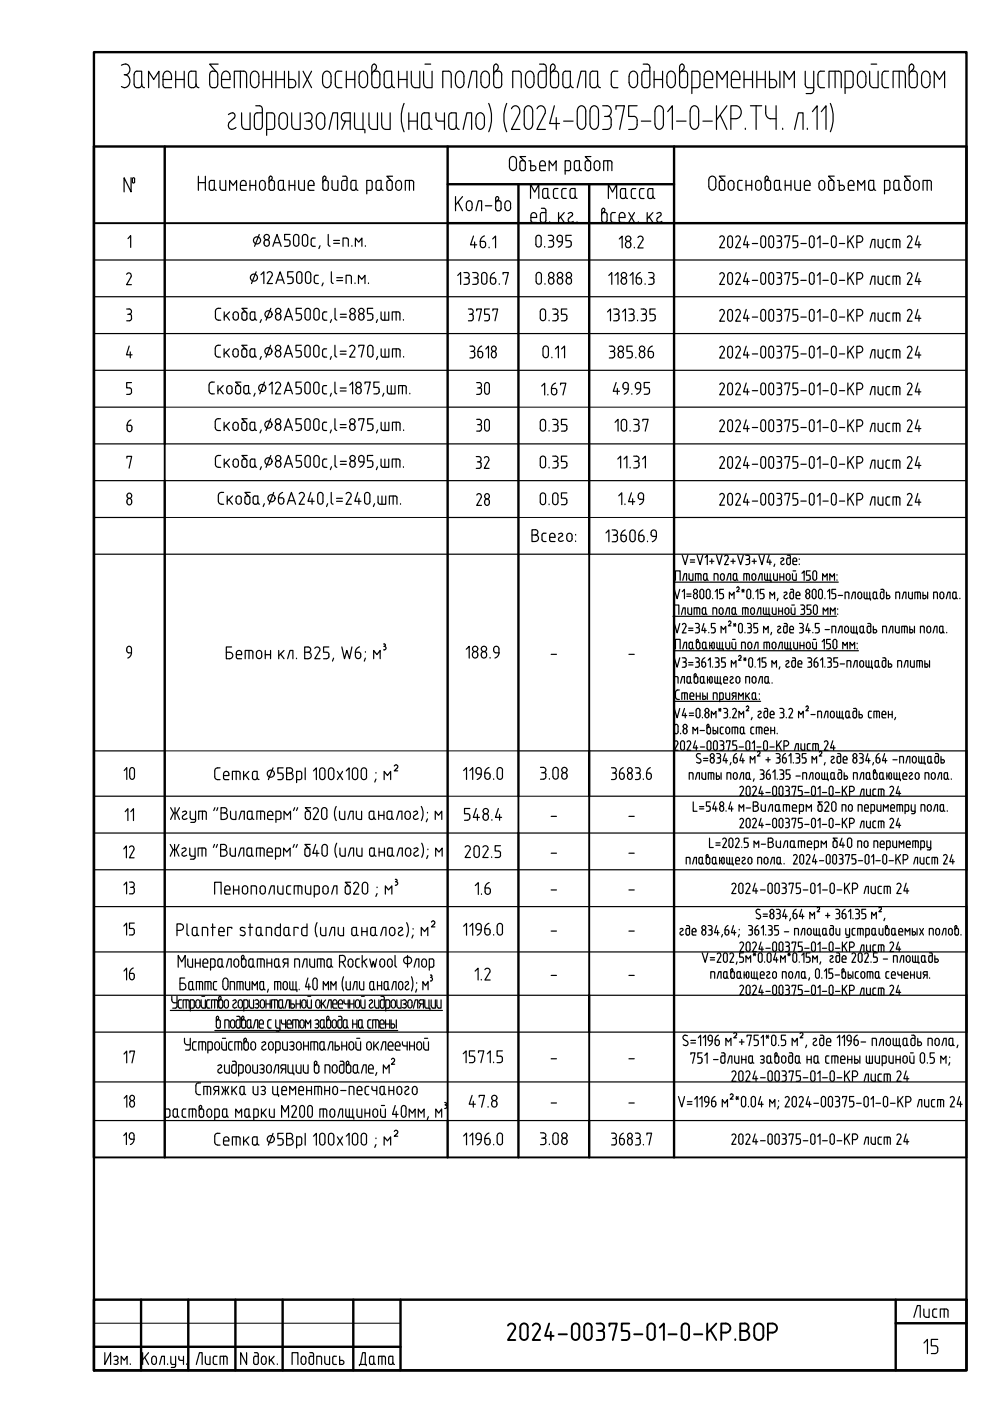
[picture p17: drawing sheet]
<svg xmlns="http://www.w3.org/2000/svg" width="210mm" height="297mm" viewBox="0 0 210 297" stroke-linecap="round" stroke-linejoin="round" font-family="sans-serif">
<defs><g id="words">
<text font-size="7.1" x="106.5" y="285.4">2024-00375-01-0-КР.ВОР</text>
<g font-size="6.2">
<text x="95.2" y="45.9">Кол-во</text>
<text x="104.8" y="85" transform="rotate(-90 104.8 85)">30</text>
<text x="75.1" y="290.7">Дата</text>
<text x="199.7" y="288.2" transform="rotate(-90 199.7 288.2)">15</text>
</g>
<g font-size="5.7">
<text x="98.1" y="69.1">3757</text>
<text x="99.8" y="92.8">30</text>
<text x="99.8" y="100.5">32</text>
<text x="99.8" y="108.3">28</text>
<text x="24.3" y="140.8">9</text>
<text x="25" y="166.5">10</text>
<text x="99.5" y="190.9">1.6</text>
<text x="25" y="208.8">16</text>
<text x="25" y="236">18</text>
<text x="192.6" y="280.5">Лист</text>
</g>
<g font-size="5.3">
<text x="29.3" y="183.1" transform="rotate(-90 29.3 183.1)">12</text>
<text x="29.3" y="190.9" transform="rotate(-90 29.3 190.9)">13</text>
<text x="29.3" y="199.3" transform="rotate(-90 29.3 199.3)">15</text>
<text x="29.3" y="226.5" transform="rotate(-90 29.3 226.5)">17</text>
<text x="29.3" y="243.8" transform="rotate(-90 29.3 243.8)">19</text>
</g>
<text font-size="4.9" x="29.3" y="175.3" transform="rotate(-90 29.3 175.3)">11</text>
<g font-size="2.6">
<text x="115.7" y="140.1">-</text>
<text x="132.3" y="140.1">-</text>
<text x="115.7" y="174.3">-</text>
<text x="132.3" y="174.3">-</text>
<text x="115.7" y="182">-</text>
<text x="132.3" y="182">-</text>
<text x="115.7" y="189.8">-</text>
<text x="132.3" y="189.8">-</text>
<text x="115.7" y="198.6">-</text>
<text x="132.3" y="198.6">-</text>
<text x="115.7" y="208.1">-</text>
<text x="132.3" y="208.1">-</text>
<text x="115.7" y="225.8">-</text>
<text x="132.3" y="225.8">-</text>
<text x="115.7" y="234.9">-</text>
<text x="132.3" y="234.9">-</text>
</g>
</g></defs>
<path d="M19.9 11.1h185v279.4h-185zM19.9 275.6h185v14.9h-185zM29.9 275.6v14.9M39.9 275.6v14.9M49.9 275.6v14.9M59.9 275.6v14.9M74.9 275.6v14.9M84.9 275.6v14.9M189.9 275.6v14.9M19.9 285.5h65M189.9 280.6h15" fill="none" stroke="#000" stroke-width=".51"/>
<g fill="none" stroke="#000" stroke-width=".25">
<path d="M22.2 286.8v2.5l1.3-2.5v2.5M24.1 287.7a.48 .48 0 0 1 .8 0 .48 .48 0 0 1-.3 .7M24.4 288.4h.2M24.6 288.4a.48 .48 0 0 1 .3 .8 .48 .48 0 0 1-.8 0M25.7 289.3v-1.7l.6 .8 .6-.8v1.7M27.6 289.2v.1M30.2 286.8v2.5M30.7 287.8l.8 1.5M31.5 286.8l-1.3 1.5M32.4 287.6a.5 .5 0 0 1 .5 0 .5 .5 0 0 1 .3 .5v.6a.51 .51 0 0 1-.5 .6 .51 .51 0 0 1-.5-.6v-.6zM33.8 289.3l.5-1.7h.6v1.7M35.5 289.2v.1"/>
<path d="M36.2 287.6v1.3M36.2 288.9l.2 .3 .8 .1M36.3 289.9h.6M37.2 287.6v1.9M37.2 289.5l-.3 .4M37.9 287.6l.2 .8h.8M38.9 287.6v1.7M39.6 289.2v.1M41.6 289.3l.7-2.5h.6v2.5M43.5 287.6v1.2M44.5 287.6v1.7l-.7-.1-.3-.4M45.6 289.3h.4"/>
<path d="M45.6 287.6h.4M45.6 287.5l-.3 .2-.1 1.2 .4 .4M46.7 289.3v-1.7l1.1-.1 .4 .4v1.4M47.4 287.6v1.7M52.3 286.8v2.5l-1.3-2.5v2.5M54 286.8h.6l.2 .4-.1 1.9-.3 .2-.4-.1-.2-.3 .1-1.2 .2-.2 .7 .1M55.4 288.1v.6M55.4 288.1a.5 .5 0 0 1 .5-.6 .5 .5 0 0 1 .5 .6v.6a.5 .5 0 0 1-.5 .6 .5 .5 0 0 1-.5-.6M57.1 287.6v1.7M57.4 288.3l.7 1M58.1 287.6l-1 1.1M58.8 289.2v.1"/>
<path d="M61.9 289.3v-2.5h1.3v2.5M63.8 288.1v.6M63.9 288.1a.5 .5 0 0 1 .5-.6 .5 .5 0 0 1 .5 .6v.6a.5 .5 0 0 1-.5 .6 .5 .5 0 0 1-.5-.6M65.5 287.9v1M65.7 286.8h.5l.2 .2 .1 1.9-.2 .3-.4 .1-.3-.4M66.5 287.6h-.8l-.1 .3M67.2 289.3v-1.7l.6-.1 .4 .4v1.4M68.9 287.6v1.2M68.9 288.8v.2l.4 .3M69.9 287.6v1.7h-.6M71.3 287.6h-.6l-.2 .3 .1 1.2 .3 .2h.4M72 287.6v1.7h.5a.44 .44 0 0 0 .4-.4 .44 .44 0 0 0-.4-.5h-.5"/>
</g>
<path d="M19.9 280.6h65" fill="none" stroke="#000" stroke-width=".21"/>
<g fill="none" stroke="#000" stroke-width=".25">
<path d="M25.7 13.8a1.14 1.14 0 0 1 1.8 .4 1.14 1.14 0 0 1-.9 1.6M25.8 18.3l.7 .3M26.3 15.8h.3M26.4 15.8a1.4 1.4 0 0 1 1.1 1.4 1.4 1.4 0 0 1-1.1 1.4M28.4 15.8v2.1M28.4 17.8a.75 .75 0 0 0 1 .8M29 15.1h1v2.8M29.1 15.1a.69 .69 0 0 0-.7 .7M30 17.8a.69 .69 0 0 0 .6 .8M30.1 17.8a.69 .69 0 0 1-.6 .8M31.5 18.6v-3.5l1.1 1.8 1.1-1.8v3.5M34.6 16.9h1.8a1.37 1.37 0 0 0-.9-1.8 1.04 1.04 0 0 0-.9 1.1v2.1l.5 .3h1.3"/>
<path d="M37.3 16.9h1.8M37.3 15.1v3.5M39.1 15.1v3.5M40.6 15.1h1v2.8M40.6 15.1a.69 .69 0 0 0-.6 .7v2.1a.81 .81 0 0 0 .8 .7 .81 .81 0 0 0 .8-.8M41.6 17.8a.69 .69 0 0 0 .6 .8M45.1 15.1h.5M45.1 15.1a.69 .69 0 0 0-.6 .7l-.1 2.1a.73 .73 0 0 0 .7 .7h.5M45.6 15.1a.69 .69 0 0 1 .6 .7v2a.69 .69 0 0 1-.6 .8M46.2 13.6h-1.8l1.4 1.6M47 16.2v1.8M47 16.2a.92 .92 0 0 1 .9-1.1 .92 .92 0 0 1 .9 1.1v.7h-1.8"/>
<path d="M47 18l.2 .5 1.6 .1M51 15.1v3.5M51.7 15.1h-2v3.5M51.7 15.1a.69 .69 0 0 1 .6 .7v2.8M53.1 17.5a.92 .92 0 0 0 .9 1.1 .92 .92 0 0 0 .9-1.1M54.9 16.2v1.3M54.9 16.2a.92 .92 0 0 0-.9-1.1 .92 .92 0 0 0-.9 1.1v1.3M55.8 16.9h1.8M55.8 15.1v3.5M57.6 15.1v3.5M58.5 16.9h1.8M58.5 15.1v3.5"/>
<path d="M60.3 15.1v3.5M61.2 15.1v3.5h.8a.9 .9 0 0 0 .7-.9 .9 .9 0 0 0-.7-.9l-.8 .1M63.4 15.1v3.5M64.3 15.1l1.8 3.5M66.1 15.1l-1.8 3.5M68.4 16.2v1.3M68.4 16.2a.92 .92 0 0 1 .9-1.1 .92 .92 0 0 1 .9 1.1M68.4 17.5a.92 .92 0 0 0 .9 1.1 .92 .92 0 0 0 .9-1.1M70.2 16.2v1.3M71.7 15.1h.8M71.7 15.1a.69 .69 0 0 0-.6 .7v2.1a.69 .69 0 0 0 .6 .7h.8M73.4 16.9h1.8"/>
<path d="M73.4 15.1v3.5M75.2 15.1v3.5M76.1 17.5a.92 .92 0 0 0 .9 1.1 .92 .92 0 0 0 .9-1.1M76.1 17.5v-1.3a.92 .92 0 0 1 .9-1.1 .92 .92 0 0 1 .9 1.1v1.3M79.3 13.6a.69 .69 0 0 1 .3 1.1M79.3 13.6l-.2 .1-.3 .5v3.6a.69 .69 0 0 0 .6 .8h.5a.69 .69 0 0 0 .6-.8v-2a.69 .69 0 0 0-.6-.7M79.4 15.1h.5M79.4 15.1a.69 .69 0 0 0-.6 .7M79.6 14.7l-.5 .5M82 15.1h1v2.8M82.1 15.1a.69 .69 0 0 0-.7 .7v2.1a.75 .75 0 0 0 1 .7M83.1 17.8a.69 .69 0 0 0 .6 .8"/>
<path d="M83.1 17.8a.69 .69 0 0 1-.6 .8M84.5 16.9h1.8M84.5 15.1v3.5M86.3 15.1v3.5M87.2 15.1v2.5M87.2 17.6a.92 .92 0 0 0 .8 1M89 15.1v3.5h-1M89.8 15.1v2.5M90.1 13.6h1.2M91.6 15.1v3.5h-1a.92 .92 0 0 1-.8-1M95.1 15.1h-1.2v3.5M95.1 15.1a.69 .69 0 0 1 .6 .7v2.8"/>
<path d="M96.6 17.5v-1.3a.92 .92 0 0 1 .9-1.1 .92 .92 0 0 1 .9 1.1v1.3M96.6 17.5a.92 .92 0 0 0 .9 1.1 .92 .92 0 0 0 .9-1.1M99.3 18.6l.8-3.5h1v3.5M102 17.5v-1.3a.92 .92 0 0 1 .9-1.1 .92 .92 0 0 1 .9 1.1v1.3M102 17.5a.92 .92 0 0 0 .9 1.1 .92 .92 0 0 0 .9-1.1M105.2 13.6a.69 .69 0 0 1 .3 1.1M105.2 13.6l-.5 .3v.3v3.6a.69 .69 0 0 0 .6 .8h.5M105.3 15.1h.5M105.3 15.1a.69 .69 0 0 0-.6 .7M105.5 14.7l-.5 .5M105.8 15.1a.66 .66 0 0 1 .6 .7v2a.69 .69 0 0 1-.6 .8M109.9 15.1h-1.2v3.5"/>
<path d="M109.9 15.1a.69 .69 0 0 1 .6 .7v2.8M111.4 17.5a.92 .92 0 0 0 .9 1.1 .92 .92 0 0 0 .9-1.1M111.4 17.5v-1.3a.92 .92 0 0 1 .9-1.1 .92 .92 0 0 1 .9 1.1v1.3M114.4 13.6h.8a.69 .69 0 0 1 .6 .7v3.6a.69 .69 0 0 1-.6 .7h-.5M114.7 15.1h1.1M114.7 15.1a.69 .69 0 0 0-.6 .7v2.1a.73 .73 0 0 0 .6 .7M117.2 13.6a.69 .69 0 0 1 .3 1.1M117.2 13.6l-.2 .1-.3 .5v3.6a.69 .69 0 0 0 .6 .8M117.3 15.1h.5M117.3 15.1a.69 .69 0 0 0-.6 .7M117.5 14.7l-.5 .5M117.8 15.1a.69 .69 0 0 1 .6 .7v2a.69 .69 0 0 1-.6 .8h-.5"/>
<path d="M119.9 15.1h1v2.8M119.9 15.1a.69 .69 0 0 0-.6 .7v2.1a.81 .81 0 0 0 .8 .7 .81 .81 0 0 0 .8-.8 .69 .69 0 0 0 .6 .8M122.4 18.6l.8-3.5h1v3.5M125.7 15.1h1v2.8M125.7 15.1a.69 .69 0 0 0-.6 .7v2.1a.81 .81 0 0 0 .8 .7 .81 .81 0 0 0 .8-.8M126.7 17.8a.69 .69 0 0 0 .6 .8M130.2 15.1h.8M130.2 15.1a.69 .69 0 0 0-.6 .7v2.1a.69 .69 0 0 0 .6 .7h.8M133.4 16.2v1.3M133.4 16.2a.92 .92 0 0 1 .9-1.1 .92 .92 0 0 1 .9 1.1M133.4 17.5a.92 .92 0 0 0 .9 1.1 .92 .92 0 0 0 .9-1.1M135.2 16.2v1.3"/>
<path d="M136.4 13.6h.8a.69 .69 0 0 1 .6 .7M136.7 15.1h1.1M136.7 15.1a.69 .69 0 0 0-.6 .7v2.1a.69 .69 0 0 0 .6 .7M137.8 14.4v3.5M137.8 17.8a.69 .69 0 0 1-.6 .8h-.5M138.7 16.9h1.8M138.7 15.1v3.5M140.5 15.1v3.5M141.4 17.5v-1.3a.92 .92 0 0 1 .9-1.1 .92 .92 0 0 1 .9 1.1v1.3M141.4 17.5a.92 .92 0 0 0 .9 1.1 .92 .92 0 0 0 .9-1.1M144.1 14.2v3.6a.69 .69 0 0 0 .6 .8M144.6 13.6a.69 .69 0 0 1 .3 1.1"/>
<path d="M144.6 13.6l-.4 .3-.1 .3M144.7 15.1h.5M144.7 15.1a.69 .69 0 0 0-.6 .7M144.9 14.7l-.5 .5M145.2 15.1a.69 .69 0 0 1 .6 .7M145.8 15.8v2.1M145.8 17.8a.69 .69 0 0 1-.6 .8h-.5M147.8 15.1h-1.1v4.7M147.8 15.1a.69 .69 0 0 1 .6 .7v2a.69 .69 0 0 1-.6 .8h-1.1M149.3 16.9h1.8a1.37 1.37 0 0 0-.9-1.8 1.04 1.04 0 0 0-.9 1.1l.1 2.1 .4 .3h1.3M152 18.6v-3.5l1.1 1.8 1.1-1.8v3.5M155.1 16.9h1.8a1.37 1.37 0 0 0-.9-1.8 1.04 1.04 0 0 0-.9 1.1v2.1l.5 .3h1.3"/>
<path d="M157.8 16.9h1.8M157.8 15.1v3.5M159.6 15.1v3.5M160.5 16.9h1.8M160.5 15.1v3.5M162.3 15.1v3.5M163.2 15.1v3.5h.8a.9 .9 0 0 0 .7-.9 .9 .9 0 0 0-.7-.9l-.8 .1M165.4 15.1v3.5M166.2 18.6v-3.5l1.1 1.8 1.1-1.8v3.5M170.7 15.1v2.7a.69 .69 0 0 0 .6 .8h1.2M170.9 19.8h1M172.5 15.1v4a.69 .69 0 0 1-.6 .7"/>
<path d="M174 15.1h.8M174 15.1a.69 .69 0 0 0-.6 .7v2.1a.73 .73 0 0 0 .6 .7h.8M177.1 15.1v3.5M177.8 15.1h-2v3.5M177.8 15.1a.69 .69 0 0 1 .6 .7v2.8M180.3 15.1h-1.1v4.7M180.3 15.1a.69 .69 0 0 1 .6 .7v2a.69 .69 0 0 1-.6 .8h-1.1M181.8 17.5v-1.3a.92 .92 0 0 1 .9-1.1 .92 .92 0 0 1 .9 1.1v1.3M181.8 17.5a.92 .92 0 0 0 .9 1.1 .92 .92 0 0 0 .9-1.1M184.4 15.1v2.5a.92 .92 0 0 0 .8 1h1v-3.5M184.7 13.6h1.2M187.6 15.1h.8"/>
<path d="M187.6 15.1a.69 .69 0 0 0-.6 .7v2.1a.73 .73 0 0 0 .6 .7h.8M190.6 15.1v3.5M191.3 15.1h-1.9v3.5M191.4 15.1a.69 .69 0 0 1 .6 .7v2.8M193.3 13.6a.69 .69 0 0 1 .3 1.1M193.3 13.6l-.3 .1-.2 .5v3.6a.69 .69 0 0 0 .6 .8h.5M193.4 15.1h.5M193.4 15.1a.69 .69 0 0 0-.6 .7M193.6 14.7l-.5 .5M193.9 15.1a.69 .69 0 0 1 .6 .7v2a.69 .69 0 0 1-.6 .8M195.4 17.5a.92 .92 0 0 0 .9 1.1 .92 .92 0 0 0 .9-1.1M195.4 17.5v-1.3a.92 .92 0 0 1 .9-1.1 .92 .92 0 0 1 .9 1.1v1.3"/>
<path d="M198.1 18.6v-3.5l1.1 1.8 1.1-1.8v3.5M27.8 37.7v3l-1.5-3v3M28.5 37.9v.7M28.6 37.9l-.3-.2-.2 .2 .1 .8 .1 .1 .3-.2M42.1 38.7h1.4M42.1 37.4v3M43.5 37.4v3M44.4 38.7v1.2a.49 .49 0 0 0 .6 .5M44.4 38.7l.2-.4h.8v1.6M45.4 39.9l.1 .2 .4 .3M45.4 39.9v.2l-.4 .3M46.7 38.3v1.8l.5 .3h.7v-2.1"/>
<path d="M48.4 24.3a.72 .72 0 0 1 1-.4 .72 .72 0 0 1 .4 1l-1.2 1M48.6 25.9a.9 .9 0 0 0 .1 1.4 .9 .9 0 0 0 1.3-.3M51.2 23.9v2.5M51.2 26.4a.92 .92 0 0 0 .8 1M52.2 38.9v.4h-1.2M52.2 38.9a.61 .61 0 0 0-.6-.6 .61 .61 0 0 0-.6 .6v1.3l.3 .2h.9M53 39.3h1.2M53 38.3v2.1M53 23.9v3.5h-1M54.2 38.3v2.1M54.2 22.4h.8a.69 .69 0 0 1 .6 .8v3.5a.69 .69 0 0 1-.6 .7M54.5 27.4h.5"/>
<path d="M55.2 38.5a.6 .6 0 0 1 .7-.2 .6 .6 0 0 1 .3 .6v.8a.62 .62 0 0 1-.6 .7 .62 .62 0 0 1-.6-.7zM55.6 23.9h-1.1a.69 .69 0 0 0-.6 .8v2a.69 .69 0 0 0 .6 .7M56.5 27.4h1.1M57 38.7l.1-.2a.62 .62 0 0 1 .6-.3 .62 .62 0 0 1 .5 .5M57 37.7l.1 2.4a.62 .62 0 0 0 .6 .3 .62 .62 0 0 0 .5-.5v-1.2M57.1 37.7a.36 .36 0 0 1 .5-.3 .36 .36 0 0 1 0 .6M57.6 38l-.3 .3M57.6 23.9h-1.1v4.8M57.6 23.9a.66 .66 0 0 1 .6 .8l.1 2a.69 .69 0 0 1-.7 .7M59 38.7v1.2a.54 .54 0 0 0 .6 .5 .54 .54 0 0 0 .5-.5M59 38.7l.2-.4h.9v1.6M59.1 25l.1 1.3a.92 .92 0 0 0 .9 1.1 .92 .92 0 0 0 .9-1.1l-.1-1.3"/>
<path d="M59.2 25a.92 .92 0 0 1 .9-1.1 .92 .92 0 0 1 .9 1.1M60.1 39.9v.2l.4 .3M61.3 39.3h1.2M61.3 38.3v2.1M61.8 23.9v2.5a.92 .92 0 0 0 .8 1M62.5 38.3v2.1M63.3 38.3l.1 1.8 .5 .3h.6v-2.1M63.6 23.9v3.5h-1M64.5 24.2a.93 .93 0 0 1 1.6 .4 .93 .93 0 0 1-1.2 1.1M65.3 39.3h1.3a.72 .72 0 0 0-.1-.8 .72 .72 0 0 0-.8-.2l-.2 .2a2.24 2.24 0 0 0-.1 1.7l.3 .2h.9M65.5 25.7a.92 .92 0 0 1 .5 1.3 .92 .92 0 0 1-1.5 .2M67.1 25v1.3a.92 .92 0 0 0 .9 1.1 .92 .92 0 0 0 .9-1.1v-1.3"/>
<path d="M67.1 25a.92 .92 0 0 1 .9-1.1 .92 .92 0 0 1 .9 1.1M68.5 37.7v2.4l.2 .2 .5 .1M68.5 37.7a.36 .36 0 0 1 .5-.3 .36 .36 0 0 1 0 .6M69 38l-.3 .3M69.2 38.3h-.5l-.2 .4M69.2 38.3l.4 .2v.2M69.6 38.7v1.2v.2l-.4 .3M69.8 27.4l.8-3.5h1v3.5M70.4 38.3v1.5M71.6 38.3v2.1l-.9-.1-.3-.6M72.4 38.7l.1 1.4 .1 .2 .6 .1M72.6 37.4h.6"/>
<path d="M73.1 23.9h1.2v3.5M73.1 25.7h1.2M73.1 23.9a.9 .9 0 0 0-.7 .9 .9 .9 0 0 0 .7 .9M73.2 37.3l.3 .3 .1 .2-.1 2.3-.3 .3M73.3 25.7l-.8 1.7M73.6 38.3h-1l-.2 .4M74.4 38.7l.2-.4h.9v1.6M74.4 38.7v1.2a.54 .54 0 0 0 .5 .5 .54 .54 0 0 0 .6-.5M75.2 23.9v2.8a.69 .69 0 0 0 .6 .7M75.5 39.9v.2l.4 .3M75.8 27.4h1.6v.8M77 23.9v3.5"/>
<path d="M78.2 23.9v2.5a.92 .92 0 0 0 .8 1M78.9 38.7v1.4l-.4 .3h-.7M78.9 38.7l-.2-.4h-.9v2.8M79.7 38.7v1.2a.54 .54 0 0 0 .6 .5 .54 .54 0 0 0 .5-.5M79.7 38.7l.2-.4h.9v1.6M80 23.9v3.5h-1M80.8 39.9l.1 .2 .3 .3M80.9 23.9v2.5a.92 .92 0 0 0 .8 1M82 38.7l.1 1.4 .1 .2 .6 .1M82.7 23.9v3.5h-1M82.8 38.3h-.6l-.2 .4M82.8 38.3l.3 .2 .1 .2"/>
<path d="M83.2 38.7v1.2l-.1 .2-.3 .3M83.2 37.4h-1.2l1 .9M84.1 38.5a.6 .6 0 0 1 .7-.2 .6 .6 0 0 1 .3 .6v.8a.62 .62 0 0 1-.6 .7 .62 .62 0 0 1-.6-.7zM85.7 21.9a7.8 7.8 0 0 0 0 6M86.7 25.7h1.8M86.7 23.9v3.5M86.8 38.3v2.1M87.7 38.7v1.7M87.7 38.7v-.2l-.4-.2h-1.4v2.1M88.5 23.9v3.5M90 27.4h.4M90.4 27.4a.69 .69 0 0 0 .6-.7 .69 .69 0 0 0 .6 .7"/>
<path d="M91 26.7v-2.8h-1a.69 .69 0 0 0-.6 .8v2a.69 .69 0 0 0 .6 .7M92.4 23.9v1M92.5 24.9a.69 .69 0 0 0 .6 .8M93 25.7h1.2M94.2 23.9v3.5M95.7 27.4h.4M96.7 26.7v-2.8h-1a.69 .69 0 0 0-.6 .8v2a.69 .69 0 0 0 .6 .7M96.8 26.7a.69 .69 0 0 1-.7 .7M96.8 26.7a.69 .69 0 0 0 .6 .7M98.2 27.4l.8-3.5h1v3.5M100.9 25v1.3a.92 .92 0 0 0 .9 1.1 .92 .92 0 0 0 .9-1.1v-1.3M100.9 25a.92 .92 0 0 1 .9-1.1 .92 .92 0 0 1 .9 1.1"/>
<path d="M103.6 21.9a7.8 7.8 0 0 1 0 6M107.4 21.9a7.8 7.8 0 0 0 0 6M108.2 33.4a.73 .73 0 0 1 .9-.2 .73 .73 0 0 1 .4 .8v1.3a.75 .75 0 0 1-.7 .9 .75 .75 0 0 1-.8-.9v-1.3zM108.4 23a.94 .94 0 0 1 1.2-.5 .94 .94 0 0 1 .6 1.2l-1.8 3.7h1.8M111.1 23.6a.92 .92 0 0 1 .9-1.2 .92 .92 0 0 1 .9 1.2M111.1 23.6v2.7a.92 .92 0 0 0 .9 1.1 .92 .92 0 0 0 .9-1.1v-2.7M111.4 34.5v1.2M111.4 34.5l-.2-.4a.64 .64 0 0 0-1 .4l.1 1.5a.62 .62 0 0 0 .6 .2 .62 .62 0 0 0 .5-.5M111.4 33.2h-1.2l1 1M112.1 34.1h.4v2.1h.6M112.5 35.1h.6M113.1 35.1a.52 .52 0 0 1 .5 .5 .52 .52 0 0 1-.5 .6"/>
<path d="M113.9 23a.94 .94 0 0 1 1.2-.5 .94 .94 0 0 1 .5 1.2l-1.8 3.7h1.8M114.4 35.1h1.2a.72 .72 0 0 0-.1-.7 .72 .72 0 0 0-.7-.3l-.2 .2a2.15 2.15 0 0 0-.1 1.7l.3 .2h.8M115.5 40h.6v1.6M115.5 40l-.4 .2v.2v1.2l.2 .4 .2 .1M116.4 36.2v-2.1l.8 1 .7-1v2.1M117.5 22.4l-1 3.8h2.1M117.8 40h.5M117.8 40l-.4 .2-.1 1.4 .3 .4 .2 .1M117.9 24.9v2.5M119.5 25.7h2M120.1 40h-.8l-.2 .4 .1 1.4 .3 .3h.6M121 34.5v1.2"/>
<path d="M121 35.7l-.2 .4-1 .1M121 34.5l-.2-.4h-1v2.8M122 34.1h.9v1.6a.55 .55 0 0 1-.6 .5 .55 .55 0 0 1-.5-.5v-1.2zM122.4 23.6v2.7a.92 .92 0 0 0 .9 1.1 .92 .92 0 0 0 .9-1.1v-2.7M122.4 23.6a.92 .92 0 0 1 .9-1.2 .92 .92 0 0 1 .9 1.2M122.9 35.7v.3l.4 .2M124.5 34.1h.5l.2 .4M124.5 34.1l-.4 .2v.2v1.2l.2 .4 .2 .1M125.1 23.6v2.7a.92 .92 0 0 0 .9 1.1 .92 .92 0 0 0 .9-1.1v-2.7M125.1 23.6a.92 .92 0 0 1 .9-1.2 .92 .92 0 0 1 .9 1.2M125.2 34.5v1.2M125.2 35.7l-.2 .4-.5 .1"/>
<path d="M125.3 33.2h-1.2l.9 1M126 34.8v.7M126 34.8a.61 .61 0 0 1 .6-.7 .61 .61 0 0 1 .6 .7M126 35.5a.61 .61 0 0 0 .6 .7 .61 .61 0 0 0 .6-.7M127.2 34.8v.7M127.8 22.4h.9a1.16 1.16 0 0 1 .9 1.2 1.16 1.16 0 0 1-.9 1.1M127.8 27.4h1M128.2 24.7h.8M128.9 34.1v2.1M129 24.7a.69 .69 0 0 1 .6 .7v1a.88 .88 0 0 1-.8 1M129.7 34.5v1.7M129.8 34.5l-.1-.2-.4-.2h-1.3v2.1"/>
<path d="M130.6 23.2v-.8h1.8l-1 5M132 40h.6v1.6M132 40l-.4 .2v1.4M133.3 27.4h1M134.4 24.7a.78 .78 0 0 1 .7 .9 1.59 1.59 0 0 1-.5 1.7l-.3 .1M134.8 40h-.5l-.4 .2v1.4M135.1 22.4h-1.8v2.3h1.1M136 25.7h2M136.5 40h-.5l-.3 .2-.1 1.4M138.9 23.6v2.7a.92 .92 0 0 0 .9 1.1 .92 .92 0 0 0 .9-1.1v-2.7M138.9 23.6a.92 .92 0 0 1 .9-1.2 .92 .92 0 0 1 .9 1.2M141.6 23.7l1-1.3v5"/>
<path d="M143.4 25.7h2.1M146.3 23.6v2.7a.92 .92 0 0 0 .9 1.1 .92 .92 0 0 0 .9-1.1M146.3 23.6a.92 .92 0 0 1 .9-1.2 .92 .92 0 0 1 .9 1.2M148.1 23.6v2.7M149 25.7h2M150.3 39.5a.75 .75 0 0 0 .7 .8 .75 .75 0 0 0 .8-.8M151.8 38.2v1.3M151.8 38.2a.75 .75 0 0 0-.8-.9 .75 .75 0 0 0-.7 .9v1.3M151.9 22.4v5M152.7 24.4l1.4 3M152.9 38.3h.3M152.9 38.2l-.3 .3-.1 .2 .1 1.4a.62 .62 0 0 0 .6 .3 .62 .62 0 0 0 .5-.5l-.1-1.4-.3-.3"/>
<path d="M153.7 37.3h-1.2l1 1M154.1 22.4l-2.2 3M154.6 38.5a.6 .6 0 0 1 .7-.2 .6 .6 0 0 1 .3 .6v.8a.62 .62 0 0 1-.6 .6 .62 .62 0 0 1-.6-.6zM155 25.2h1.1a1.4 1.4 0 0 0 1.1-1.4 1.4 1.4 0 0 0-1.1-1.4h-1.1v5M156.8 38.3h.6M156.8 38.2l-.3 .3-.1 1.4 .2 .4 .8 .1M158 27.2v.2M158.2 39.3h1.2M158.2 38.3v2.1M159.1 22.4h2.4M159.4 38.3v2.1M160.3 22.4v5"/>
<path d="M160.4 38.5a.6 .6 0 0 1 .7-.2 .6 .6 0 0 1 .3 .6v.8a.61 .61 0 0 1-.6 .6 .61 .61 0 0 1-.6-.6v-.8zM162.2 37.7l.1 2.4 .1 .2 .6 .1M162.2 37.7a.36 .36 0 0 1 .6-.3 .36 .36 0 0 1 0 .6l-.4 .3M162.3 22.4a2.65 2.65 0 0 0 .5 2.5l.6 .3h1.1M162.6 38.3h.4M162.6 38.2l-.3 .3-.1 .2M163 38.2l.3 .3 .1 1.4-.1 .2-.3 .3M164.5 22.4v5M164.6 38.3h.7v1.6M164.6 38.2l-.4 .3v1.4a.5 .5 0 0 0 .7 .5M165.3 39.9v.2l.4 .3M165.3 39.9l-.1 .2-.3 .3"/>
<path d="M165.9 27.2v.2M166.5 39.3h1.2M166.5 38.3v2.1M167.7 38.3v2.1M168.5 27.4l.8-3.5h1v3.5M168.5 38.3l.1 1.8 .4 .3h.7v-2.1M170.5 39.3h1.2a.66 .66 0 0 0-.2-.9 .66 .66 0 0 0-.9 .3l-.1 1.3M170.6 40l.1 .3 1 .1M171.2 27.2v.2M172.3 23.7l.9-1.3v5M173.8 38.5a.6 .6 0 0 1 .7-.2 .6 .6 0 0 1 .4 .6v.8a.62 .62 0 0 1-.7 .6 .62 .62 0 0 1-.6-.6zM174.1 23.7l1-1.3v5"/>
<path d="M176.1 21.9a7.8 7.8 0 0 1 0 6M176.1 38.3h.3M176.1 38.2l-.4 .3v.2v1.4a.62 .62 0 0 0 .6 .3 .62 .62 0 0 0 .5-.5v-1.4l-.4-.3M176.9 37.3h-1.2l.9 1M177.5 38.3h.4v2.1l.7-.1a.52 .52 0 0 0 .4-.5 .52 .52 0 0 0-.4-.5h-.7M179.9 39.3h1.2a.66 .66 0 0 0-.3-.9 .66 .66 0 0 0-.9 .3v1.3l.3 .3M184.6 38.3h.7v1.6M184.6 38.2l-.4 .3v1.4a.5 .5 0 0 0 .6 .5M185.3 39.9v.2l.4 .3M185.3 39.9l-.1 .2-.3 .3M188.3 38.3h-.8v2.8M188.3 38.2l.3 .3v1.6l-.3 .3h-.8"/>
<path d="M189.9 38.3h.7v1.6M189.9 38.2l-.3 .3-.1 1.4a.56 .56 0 0 0 .6 .5 .56 .56 0 0 0 .5-.5M190.6 39.9v.2l.4 .3M192.2 38.3h.3M192.2 38.2l-.4 .3v.2v1.4a.62 .62 0 0 0 .7 .3 .62 .62 0 0 0 .5-.5l-.1-1.4-.4-.3M193 37.3h-1.2l.9 1M193.9 38.5a.6 .6 0 0 1 .7-.2 .6 .6 0 0 1 .3 .6v.8a.62 .62 0 0 1-.6 .6 .62 .62 0 0 1-.6-.6zM196.6 38.3v2.1M197.1 38.3h-1.4v2.1M197.1 38.2l.3 .3 .1 .2M197.5 38.7v1.7M19.9 55.1h185"/>
<path d="M26.9 58.2a.53 .53 0 0 1 .7-.3 .53 .53 0 0 1 .2 .8l-1 1.7h1.1M27.1 50.6l.6-.6v2.5M48.7 40.4v-2.1l.7 1 .8-1v2.1M54.3 57.6l-1 2.5M55 49.7l-1 2.5M55.3 58.2l.6-.6v2.5M56.1 51.1a.61 .61 0 0 1 .8 0 .61 .61 0 0 1 0 .9 .61 .61 0 0 1-.8-.1zM56.6 57.9a.58 .58 0 0 1 .8-.2 .58 .58 0 0 1 .3 .7l-1.1 1.7h1.2M57.8 52.2l.9-2.5 .9 2.5M58.2 51.5h1.1M58.8 59.4h1.1M60.3 52.2h.7"/>
<path d="M61.5 51.7l-.3 .4-.2 .1M61.5 49.7h-1.2v1.1l1 .1 .2 .4v.4M62.1 59.6l-.2 .4-.9 .1M62.1 57.6h-1.1v1.1l.9 .1 .2 .4v.4M62.2 50.3l.1 1.3a.56 .56 0 0 0 .5 .6 .56 .56 0 0 0 .6-.6M62.3 50.3a.56 .56 0 0 1 .5-.6 .56 .56 0 0 1 .6 .6M62.9 58.2v1.3M62.9 58.2a.55 .55 0 0 1 .6-.6 .55 .55 0 0 1 .5 .6v1.3a.56 .56 0 0 1-.5 .6 .56 .56 0 0 1-.6-.6M63.4 50.3v1.4M64.1 50.3v1.3a.56 .56 0 0 0 .6 .6 .56 .56 0 0 0 .5-.6v-1.3M64.1 50.3a.56 .56 0 0 1 .6-.6 .56 .56 0 0 1 .5 .6M64.8 57.9a.56 .56 0 0 1 .7-.3 .56 .56 0 0 1 .4 .6v1.3a.56 .56 0 0 1-.6 .6 .56 .56 0 0 1-.5-.6z"/>
<path d="M66.8 50.5h-.4l-.4 .2v1.1l.2 .4h.6M67.5 58.4h-.5l-.3 .1-.1 1.2 .2 .3 .7 .1M67.9 52.1l-.3 .6M68.5 60l-.2 .6M69.6 49.7v2.1l.4 .4M70.3 57.6v2.1M70.3 59.7l.3 .4M70.7 51h1.3M70.7 51.6h1.3M71.4 58.9h1.2M71.4 59.5h1.2M72.7 52.2v-1.7h.8l.3 .2 .1 1.5"/>
<path d="M74.1 58.4h-.7v1.7M74.1 58.4l.4 .3v1.4M74.6 52.1v.1M75.3 60v.1M75.4 52.2v-1.7l.7 .8 .6-.8v1.7M77.5 52.1v.1M78.1 60v.1M97 58.4l.7-.6v2.5M98.4 57.8h.5a.56 .56 0 0 1 .6 .5 .56 .56 0 0 1-.6 .6M98.6 58.9l.7 .1 .2 .3M99.5 59.3l-.1 .7-.2 .2-.8 .1M100.2 57.8h.6a.56 .56 0 0 1 .6 .5 .56 .56 0 0 1-.6 .6"/>
<path d="M100.4 50l-.6 1.9h1.3M100.5 58.9l.7 .1 .2 .3M100.6 51.3v1.2M101.3 59.3l.1 .5-.3 .4-.9 .1M101.8 51.2v.8a.56 .56 0 0 0 .6 .5 .56 .56 0 0 0 .6-.5v-.4M101.8 51.2h.9l.3 .4M102.1 59.7a.56 .56 0 0 0 .6 .6 .56 .56 0 0 0 .5-.6M102.1 58.3a.56 .56 0 0 1 .6-.5 .56 .56 0 0 1 .5 .5M102.1 58.3v1.4M102.7 50a1.2 1.2 0 0 0-.9 1.2M103.2 58.3v1.4M103.7 52.4v.1"/>
<path d="M104 59.7v-.8l.9 .1 .2 .1v.6M104 59.7a.56 .56 0 0 0 .6 .6 .56 .56 0 0 0 .5-.6M104.5 50.7l.6-.7v2.5M104.9 57.8a1.2 1.2 0 0 0-.9 1.1M106.7 58.2v-.4h1.1l-.6 2.5M112.5 42.1v-3l.9 1.6 .8-1.6v3M112.6 46.1h1.2a.66 .66 0 0 0-.3-.9 .66 .66 0 0 0-.9 .3v1.3M112.6 46.8l.3 .3M112.9 47.2h.9M113.6 51.8a.56 .56 0 0 0 .6 .6 .56 .56 0 0 0 .5-.6M113.6 51.8v-1.4a.56 .56 0 0 1 .6-.5 .56 .56 0 0 1 .5 .5v1.4M113.7 58.3v1.4"/>
<path d="M113.7 58.3a.55 .55 0 0 1 .5-.6 .55 .55 0 0 1 .6 .6v1.4a.56 .56 0 0 1-.6 .5 .56 .56 0 0 1-.5-.5M114.8 44.2h.5l.4 .2v2.5a.62 .62 0 0 1-.6 .3 .62 .62 0 0 1-.5-.5v-1.2M115.5 52.3v.1M115.7 45.1h-.9l-.2 .4M116.1 41.6l.1 .2 .4 .3M116.1 41.6a.5 .5 0 0 1-.6 .5M116.2 49.9h.6M116.4 59.1a.61 .61 0 0 1 .9 0 .61 .61 0 0 1 0 .9 .61 .61 0 0 1-.9 0zM116.5 51l.7 .1a.88 .88 0 0 1-.1 1.2l-.9 .1M116.5 47v.2M116.8 49.9a.56 .56 0 0 1 .6 .5 .56 .56 0 0 1-.6 .6M117.8 42.1h.5"/>
<path d="M118.1 50.4v.4M118.1 50.4a.56 .56 0 0 1 .6-.5 .56 .56 0 0 1 .6 .5M118.3 59.1a.61 .61 0 0 1 .8 0 .61 .61 0 0 1 0 .9 .61 .61 0 0 1-.8 0zM118.4 45.1v2.1M118.8 46l.8 1.2M119.2 50.4v.9l-.9-.1-.2-.4M119.3 51.3a1.2 1.2 0 0 1-.9 1.1M119.6 45.1l-1.2 1.3M120 52.4h.6M120.1 59.1a.61 .61 0 0 1 .9 0 .61 .61 0 0 1 0 .9 .61 .61 0 0 1-.9 0zM120.5 45.3a.47 .47 0 0 1 .6-.3 .47 .47 0 0 1 .2 .7l-.7 .6a.58 .58 0 0 0 .1 .8 .58 .58 0 0 0 .8-.2M121.1 40h.8v1.6a.55 .55 0 0 1-.5 .5 .55 .55 0 0 1-.5-.5v-1.2z"/>
<path d="M121.1 49.9h-1.1v1.1l.9 .1a.76 .76 0 0 1-.3 1.3M121.9 41.6l.1 .2 .4 .3M122.3 47v.2M127.8 45.1l.3-.3a.35 .35 0 0 0 .1-.5 .35 .35 0 0 0-.6 0v2.4v.2l.4 .2M128 45.1h.5l.2 .4M128 47.2h.3M128 45l-.4 .3v.2M128.7 45.5v1.2M128.7 46.7v.2l-.4 .2M129 42.1v-3l.9 1.6 .8-1.6v3M129.1 58.4l.6-.6v2.5M129.5 45.5v1.2"/>
<path d="M129.5 46.7l.1 .2 .4 .2M129.9 47.2h.6M129.9 45.1h.6M130 45l-.4 .3-.1 .2M130.4 58.4l.6-.6v2.5M131.3 45.7v1.1M131.3 45.7a.61 .61 0 0 1 .6-.7 .61 .61 0 0 1 .6 .7M131.3 46.8l.3 .3M131.3 50.7l.6-.6v2.5M131.6 41.6v.3l.4 .2M131.6 47.2h.9M131.7 59.7a.61 .61 0 0 1 .6-.8 .61 .61 0 0 1 .5 .8"/>
<path d="M131.7 59.7a.56 .56 0 0 0 .6 .6 .56 .56 0 0 0 .5-.6M132.5 45.7v.4h-1.2M132.6 41.6l.1 .3 .3 .2M132.7 41.6a.51 .51 0 0 1-.7 .5M132.7 51.5a.6 .6 0 0 1 .9-.1 .6 .6 0 0 1 0 .9 .6 .6 0 0 1-.9 0zM133.3 45.1l1.2 2.1M133.6 58.4l.6-.6v2.5M133.9 41.6l.2 .4 .7 .1M134.5 52.4v.2M134.5 45.1l-1.2 2.1M134.9 58.9l.9 .1 .2 .1v.6M134.9 58.9v.8"/>
<path d="M134.9 59.7a.56 .56 0 0 0 .6 .6 .56 .56 0 0 0 .5-.6M135.3 50.4a.58 .58 0 0 1 .7-.3 .58 .58 0 0 1 .3 .8M135.3 47v.2M135.6 41.6l.2 .4 .7 .1M135.8 57.8a1.2 1.2 0 0 0-.9 1.1M136.3 50.9l-1.1 1.7h1.2M137.2 45.1v2.1M137.4 41.6a.56 .56 0 0 0 .5 .5 .56 .56 0 0 0 .6-.5v.3l.3 .2M137.4 41.6v-1.4l.4-.2h.6v1.6M137.5 57.8h.6a.56 .56 0 0 1 .6 .5 .56 .56 0 0 1-.6 .6M137.6 46l.8 1.2M137.8 58.9h.5"/>
<path d="M138.3 58.9l.3 .4M138.4 45.1l-1.2 1.3M138.6 59.3v.7l-.4 .3M139.3 45.3a.47 .47 0 0 1 .6-.3 .47 .47 0 0 1 .2 .6l-.7 .7M139.4 46.2a.58 .58 0 0 0 .1 .9 .58 .58 0 0 0 .8-.2M152.6 50.3a.53 .53 0 0 1 .7-.2 .53 .53 0 0 1 .2 .7l-.9 1.7h1M152.6 58.1a.53 .53 0 0 1 .7-.2 .53 .53 0 0 1 .2 .7l-.9 1.7h1M154.6 50.1l.2-.1 .4 .3 .1 1.6a.5 .5 0 0 1-.5 .6 .5 .5 0 0 1-.5-.6v-1.3zM154.6 57.9l.2-.1 .4 .3 .1 1.6a.5 .5 0 0 1-.5 .6 .5 .5 0 0 1-.5-.6v-1.3zM156 50.3a.53 .53 0 0 1 .7-.2 .53 .53 0 0 1 .2 .7l-.9 1.7h1M156 58.1a.53 .53 0 0 1 .7-.2 .53 .53 0 0 1 .2 .7l-.9 1.7h1M158.2 50l-.6 1.9h1.2"/>
<path d="M158.2 57.8l-.6 1.9h1.2M158.5 51.3v1.2M158.5 59.1v1.2M159.5 51.6h1.1M159.5 59.4h1.1M161.3 50.6v1.4M161.3 58.4v1.3M161.3 50.6a.5 .5 0 0 1 .3-.5 .5 .5 0 0 1 .5 0l.2 .5v1.3a.5 .5 0 0 1-.5 .6 .5 .5 0 0 1-.5-.6M161.3 58.4a.5 .5 0 0 1 .3-.5 .5 .5 0 0 1 .5 0l.2 .5v1.3a.5 .5 0 0 1-.5 .6 .5 .5 0 0 1-.5-.6M163 50.6v1.4M163 58.4v1.3M163 50.6a.5 .5 0 0 1 .3-.5 .5 .5 0 0 1 .5 0l.2 .5v1.3a.5 .5 0 0 1-.5 .6 .5 .5 0 0 1-.5-.6"/>
<path d="M163 58.4a.5 .5 0 0 1 .3-.5 .5 .5 0 0 1 .5 0l.2 .5v1.3a.5 .5 0 0 1-.5 .6 .5 .5 0 0 1-.5-.6M164.7 50h.5a.56 .56 0 0 1 .5 .6 .56 .56 0 0 1-.5 .5M164.7 52.5h.5M164.7 57.8h.5M164.9 51.1l.6 .1 .2 .3M164.9 58.9h.5l.2 .2 .1 .9-.4 .3M165.2 57.8a.56 .56 0 0 1 .5 .6 .56 .56 0 0 1-.5 .5M165.7 51.5v.8l-.4 .2M166.4 50.4v-.4h1l-.5 2.5M166.4 58.2v-.4h1l-.5 2.5M168.1 52.5h.6M168.8 51.1l.3 .2a.84 .84 0 0 1-.4 1.2"/>
<path d="M168.8 58.9l.3 .2v.7v.2l-.4 .3M169.1 50h-1v1.1h.6M169.1 57.8h-1v1.1h.6M169.8 51.6h1.1M169.8 59.4h1.1M171.6 50.6v1.4M171.6 58.4v1.3M171.6 50.6a.5 .5 0 0 1 .2-.5 .5 .5 0 0 1 .6 0l.2 .5v1.3a.5 .5 0 0 1-.5 .6 .5 .5 0 0 1-.5-.6M171.6 58.4a.5 .5 0 0 1 .2-.5 .5 .5 0 0 1 .6 0l.2 .5v1.3a.5 .5 0 0 1-.5 .6 .5 .5 0 0 1-.5-.6M173.3 50.6l.6-.6v2.5M173.3 58.4l.6-.6v2.5M174.5 51.6h1.1"/>
<path d="M174.5 59.4h1.1M176.5 50.1l.3-.1 .4 .3 .1 1.6a.5 .5 0 0 1-.5 .6 .5 .5 0 0 1-.5-.6v-1.3zM176.5 57.9l.3-.1 .4 .3 .1 1.6a.5 .5 0 0 1-.5 .6 .5 .5 0 0 1-.5-.6v-1.3zM178 51.6h1.1M178 59.4h1.1M179.8 50v2.5M179.8 57.8v2.5M180.2 40.4h.9M180.2 51l.8 1.5M180.2 58.8l.8 1.5M181 50l-1.2 1.5M181 57.8l-1.2 1.5"/>
<path d="M181.7 51.4h.6a.69 .69 0 0 0 .6-.7 .69 .69 0 0 0-.6-.7h-.6v2.5M181.7 59.2h.6M181.9 40.4v-2.1l.7 1 .7-1v2.1M182.3 57.8h-.6v2.5M182.3 57.8a.69 .69 0 0 1 .6 .7 .69 .69 0 0 1-.6 .7M184.5 52.5l.4-1.7h.6v1.7M186.2 50.8v1.5l.4 .2M186.2 58.6v1.4l.4 .3M187.2 50.8v1.7h-.6M187.2 58.6v1.7h-.6M187.9 52.1l.3 .4M187.9 59.9l.3 .4"/>
<path d="M188.2 52.5h.5M188.2 50.8h.5M188.2 58.6h.5M188.2 50.8l-.3 .1v1.2M188.2 58.6l-.3 .1v1.2M189.3 52.5v-1.7h1.2l.3 .3v1.4M190.1 50.8v1.7M190.1 58.6v1.7M192.4 50.3a.53 .53 0 0 1 .7-.2 .53 .53 0 0 1 .2 .7l-.9 1.7h1M192.4 58.1a.53 .53 0 0 1 .7-.2 .53 .53 0 0 1 .2 .7l-.9 1.7h1M194.6 50l-.5 1.9h1.1M194.6 57.8l-.5 1.9h1.1"/>
<path d="M194.8 51.3v1.2M194.8 59.1v1.2M19.9 62.9h185M19.9 70.7h185M19.9 78.5h185M26.9 65.5h.5M27.1 66.6l.6 .1 .2 .8M27.4 65.5a.56 .56 0 0 1 .5 .6 .56 .56 0 0 1-.5 .5M27.4 73.4l-.6 1.8h1.2M27.6 74.6v1.3M27.9 67.5l-.2 .4-.8 .1M45.7 75.1a.62 .62 0 0 0 .6 .6"/>
<path d="M46.3 75.7h.5M46.3 67.9h.5M46.3 65.4h.5M46.3 65.4a.62 .62 0 0 0-.6 .6v1.3a.62 .62 0 0 0 .6 .6M46.8 73.2a.85 .85 0 0 0-1.1 .4l-.1 1.5M47.5 74v1.7M47.5 66.1v1.8M47.9 74.7l.7 1M47.9 66.9l.8 1M48.6 74l-1.1 1.1M48.7 66.1l-1.2 1.2M49.5 74.2a.56 .56 0 0 1 .6-.2 .56 .56 0 0 1 .4 .5v.6a.57 .57 0 0 1-.5 .6 .57 .57 0 0 1-.6-.6z"/>
<path d="M49.5 66.4a.56 .56 0 0 1 .6-.3 .56 .56 0 0 1 .4 .6v.6a.56 .56 0 0 1-.5 .6 .56 .56 0 0 1-.6-.6zM51.3 74.3l.3-.3h.5l.2 .3M51.3 74.3v1.2l.3 .2M51.3 67.5l.1-1.2 .3-.2 .6 .2v1.2M51.3 67.5l.4 .4M51.6 75.7h.3M51.7 67.9h.3M52.3 74.3v1.2l-.3 .2M52.4 67.5l-.4 .4M52.4 73.2h-1.1l.8 .8M52.4 65.4h-1.1l.9 .8M53 74.3l.1 1.2 .3 .2"/>
<path d="M53 74.3l.2-.3h.8v1.3M53 67.5l.1-1.2 .3-.2h.6v1.4M53.1 67.5l.3 .4M53.4 75.7h.2M53.4 67.9h.3M54 75.3l.4 .4M54 75.3l-.4 .4M54 67.5l-.3 .4M54.1 67.5l.3 .4M55.4 75.6l-.3 .6M55.4 67.8l-.2 .6M57.4 73.2l-1 2.5"/>
<path d="M57.4 65.4l-1 2.5M58.4 74.9v.2M58.4 74.9a.62 .62 0 0 1 .9-.5 .62 .62 0 0 1 .1 1 .56 .56 0 0 1-.6 .3 .56 .56 0 0 1-.4-.6M58.5 66.8a.61 .61 0 0 1 .9-.1 .61 .61 0 0 1 0 .9 .61 .61 0 0 1-.9 0zM58.5 60.1l.9-2.5 .9 2.5M60.3 75.7l.8-2.5 .9 2.5M60.3 67.9l.9-2.5 .8 2.5M60.6 75h1.1M60.6 67.1h1.1M62.8 75.7h.6M62.8 67.9h.6M63.5 74.3l.3 .2 .1 .3"/>
<path d="M63.5 66.5l.2 .1a.78 .78 0 0 1-.3 1.3M63.9 73.2h-1.1v1.1h.7M63.9 74.8v.4M63.9 75.2l-.2 .4-.3 .1M63.9 65.4h-1.1v1.1h.7M64.7 73.5a.56 .56 0 0 1 .7-.3 .56 .56 0 0 1 .4 .6v1.3a.56 .56 0 0 1-.6 .6 .56 .56 0 0 1-.6-.6zM65.8 65.9v1.4M65.8 65.9a.57 .57 0 0 0-.6-.5 .57 .57 0 0 0-.5 .5v1.4a.56 .56 0 0 0 .5 .6 .56 .56 0 0 0 .6-.6M66.6 73.5a.55 .55 0 0 1 .6-.3 .55 .55 0 0 1 .4 .6v1.3a.56 .56 0 0 1-.5 .6 .56 .56 0 0 1-.6-.6zM66.6 65.6a.56 .56 0 0 1 .7-.2 .56 .56 0 0 1 .4 .5v1.4a.56 .56 0 0 1-.6 .6 .56 .56 0 0 1-.6-.6zM68.4 74.3v1M68.4 75.3l.4 .4"/>
<path d="M68.4 67.5l.4 .4M68.8 75.7h.5M68.8 74h.5M68.8 74l-.4 .3M68.8 67.9h.5M69.3 66.1h-.5l-.3 .2-.1 1.2M70.3 75.6l-.3 .6M70.3 67.8l-.3 .6M71 73.2v2.1l.4 .4M71 65.4v2.1M71.1 67.5l.3 .4M72.1 74.5h1.3"/>
<path d="M72.1 75.1h1.3M72.2 66.6h1.2M72.2 67.3h1.2M74.2 73.5a.58 .58 0 0 1 .7-.2 .58 .58 0 0 1 .3 .7M74.2 67.1v.2M74.2 67.1a.56 .56 0 0 1 .6-.6 .56 .56 0 0 1 .5 .6M74.2 67.3a.56 .56 0 0 0 .6 .6 .56 .56 0 0 0 .5-.6M75.2 74l-1.1 1.7h1.2M75.3 67.1v.2M76 60.1v-1.7l.7 .8 .7-.8v1.7M76.1 73.6v-.4h1.1l-.6 2.5M76.1 66.8a.61 .61 0 0 1 .9-.1 .61 .61 0 0 1 0 .9 .61 .61 0 0 1-.9 0z"/>
<path d="M77.9 67.9h.6M78 73.5a.56 .56 0 0 1 .7-.3 .56 .56 0 0 1 .4 .6v1.3a.56 .56 0 0 1-.6 .6 .56 .56 0 0 1-.5-.6zM78.6 66.5l.4 .2a.81 .81 0 0 1-.4 1.2M79 65.4h-1.1v1.1h.7M80 67.8l-.2 .6M80.1 75.6l-.3 .6M80.8 66.1v1.4M80.8 67.5l.4 .4M80.8 74v1.3l.4 .4M81.6 66.1v1.8M81.6 74v1.7M82.4 66.1v1.8h-1.2"/>
<path d="M82.4 74v1.7h-1.2M83.2 67.9v-1.8h1.2l.3 .2 .1 1.6M84 66.1v1.8M84 74v1.7M84.5 74h-1.3v1.7M84.5 74l.3 .3M84.8 74.3v1.4M85.5 67.8v.1M85.6 75.6v.1M99.6 73.4h.5M99.6 75.9h.6M99.9 74.5h.4"/>
<path d="M100.2 73.4a.56 .56 0 0 1 .4 .5 .56 .56 0 0 1-.4 .6M100.3 74.5l.3 .2v.7v.2l-.4 .3M101.3 74.5h.6a.67 .67 0 0 1 .4 .8 .67 .67 0 0 1-.7 .5l-.3-.5zM102.1 73.4a1.18 1.18 0 0 0-.8 1.1M103 74l.6-.6v2.5M104.2 75.1v.2M104.2 75.1a.5 .5 0 0 1 .5-.6 .5 .5 0 0 1 .5 .6 .53 .53 0 0 1-.3 .7 .53 .53 0 0 1-.7-.5M105.9 60.2v.1M114.6 65.8a.56 .56 0 0 1 .7-.3 .56 .56 0 0 1 .4 .6v1.3a.56 .56 0 0 1-.6 .6 .56 .56 0 0 1-.5-.6zM115.1 73.9v1.4M115.1 75.3a.56 .56 0 0 0 .6 .5 .56 .56 0 0 0 .6-.5M115.1 73.9a.56 .56 0 0 1 .6-.6 .56 .56 0 0 1 .6 .6"/>
<path d="M115.5 60.1v.2M116.3 73.9v1.4M116.4 67.9v.1M117 75.7v.2M117.2 65.5h.5a.56 .56 0 0 1 .6 .6 .56 .56 0 0 1-.6 .5M117.4 66.6h.5l.3 .2 .1 .7M117.8 74l.6-.6v2.5M118.3 67.5l-.2 .4-.9 .1M119.1 74l.6-.6v2.5M120.2 67.5l-.3 .4-.9 .1M120.2 65.5h-1.2v1.1l1 .1 .2 .4M120.2 67.1v.4"/>
<path d="M128.8 66.1l.6-.6v2.5M129.2 73.4h.6M129.2 75.9h.6M129.4 74.5h.5M129.8 73.4a.56 .56 0 0 1 .5 .5 .56 .56 0 0 1-.5 .6M130 74.5l.3 .4M130.1 65.5h.6M130.3 74.9v.5M130.3 75.4l-.2 .4-.3 .1M130.4 66.6h.5l.3 .2v.7M130.7 65.5a.56 .56 0 0 1 .6 .6 .56 .56 0 0 1-.6 .5M131.1 74.8a.61 .61 0 0 1 .9-.1 .61 .61 0 0 1 0 .9 .61 .61 0 0 1-.9 0z"/>
<path d="M131.3 67.5l-.3 .4-.9 .1M132 66.1l.6-.6v2.5M132.9 75.9h.7M133.3 65.5h.6M133.5 66.6l.7 .1 .2 .3v.5M133.9 65.5a.56 .56 0 0 1 .5 .6 .56 .56 0 0 1-.5 .5M134 73.4h-1.1v1.1h.7l.4 .2a.79 .79 0 0 1-.4 1.2M134.4 67.5l-.2 .4-.9 .1M134.8 75.8v.1M135.2 67.9v.1M135.6 75.1v.2M135.6 75.1a.56 .56 0 0 1 .5-.6 .56 .56 0 0 1 .6 .6"/>
<path d="M135.6 75.3a.56 .56 0 0 0 .5 .6 .56 .56 0 0 0 .6-.6M135.9 65.5h.6a.56 .56 0 0 1 .6 .6 .56 .56 0 0 1-.6 .5M136.2 66.6h.5M136.7 75.1v.2M136.7 66.6l.3 .2 .1 .7M136.8 60.2v.1M137.1 67.5l-.3 .4-.9 .1M137.4 74.5h.7a.67 .67 0 0 1 .4 .9 .67 .67 0 0 1-.8 .4l-.3-.5zM137.5 60.3h.7M138.3 73.4a1.2 1.2 0 0 0-.9 1.1M138.9 65.5h-1.1v1.1l.9 .1 .2 .4M138.9 67.1v.4"/>
<path d="M138.9 67.5l-.2 .4-.9 .1M152.6 65.9a.53 .53 0 0 1 .7-.2 .53 .53 0 0 1 .2 .7l-.9 1.7h1M152.6 73.7a.53 .53 0 0 1 .7-.2 .53 .53 0 0 1 .2 .7l-.9 1.7h1M154.6 65.7l.2-.1 .4 .3 .1 1.6a.5 .5 0 0 1-.5 .6 .5 .5 0 0 1-.5-.6v-1.3zM154.6 73.5l.2-.1 .4 .3 .1 1.6a.5 .5 0 0 1-.5 .6 .5 .5 0 0 1-.5-.6v-1.3zM156 65.9a.53 .53 0 0 1 .7-.2 .53 .53 0 0 1 .2 .7l-.9 1.7h1M156 73.7a.53 .53 0 0 1 .7-.2 .53 .53 0 0 1 .2 .7l-.9 1.7h1M158.2 65.6l-.6 1.9h1.2M158.2 73.4l-.6 1.9h1.2M158.5 66.9v1.2M158.5 74.7v1.2M159.5 67.2h1.1"/>
<path d="M159.5 75h1.1M161.3 66.2v1.3M161.3 74v1.3M161.3 66.2a.5 .5 0 0 1 .3-.5 .5 .5 0 0 1 .5 0l.2 .5v1.3a.5 .5 0 0 1-.5 .6 .5 .5 0 0 1-.5-.6M161.3 74a.5 .5 0 0 1 .3-.5 .5 .5 0 0 1 .5 0l.2 .5v1.3a.5 .5 0 0 1-.5 .6 .5 .5 0 0 1-.5-.6M163 66.2v1.3M163 74v1.3M163 66.2a.5 .5 0 0 1 .3-.5 .5 .5 0 0 1 .5 0l.2 .5v1.3a.5 .5 0 0 1-.5 .6 .5 .5 0 0 1-.5-.6M163 74a.5 .5 0 0 1 .3-.5 .5 .5 0 0 1 .5 0l.2 .5v1.3a.5 .5 0 0 1-.5 .6 .5 .5 0 0 1-.5-.6M164.7 65.6h.5a.56 .56 0 0 1 .5 .6 .56 .56 0 0 1-.5 .5M164.7 73.4h.5a.56 .56 0 0 1 .5 .6 .56 .56 0 0 1-.5 .5M164.7 60.3h.5"/>
<path d="M164.9 66.7l.6 .1 .2 .8M164.9 74.5l.6 .1 .2 .8M165.7 67.6l-.2 .4-.8 .1M165.7 75.4l-.2 .4-.8 .1M166.4 66v-.4h1l-.5 2.5M166.4 73.8v-.4h1l-.5 2.5M168.1 60.3h.6M168.8 66.7l.3 .2v.7M168.8 74.5l.3 .2v.3M169.1 67.6l-.2 .4-.8 .1M169.1 75.4l-.2 .4-.8 .1M169.1 65.6h-1v1.1h.6"/>
<path d="M169.1 73.4h-1v1.1h.6M169.1 75v.4M169.8 67.2h1.1M169.8 75h1.1M171.6 66.2v1.3M171.6 74v1.3M171.6 66.2a.5 .5 0 0 1 .2-.5 .5 .5 0 0 1 .6 0l.2 .5v1.3a.5 .5 0 0 1-.5 .6 .5 .5 0 0 1-.5-.6M171.6 74a.5 .5 0 0 1 .2-.5 .5 .5 0 0 1 .6 0l.2 .5v1.3a.5 .5 0 0 1-.5 .6 .5 .5 0 0 1-.5-.6M173.3 66.2l.6-.6v2.5M173.3 74l.6-.6v2.5M174.5 67.2h1.1M174.5 75h1.1"/>
<path d="M176.5 65.7l.3-.1 .4 .3 .1 1.6a.5 .5 0 0 1-.5 .6 .5 .5 0 0 1-.5-.6v-1.3zM176.5 73.5l.3-.1 .4 .3 .1 1.6a.5 .5 0 0 1-.5 .6 .5 .5 0 0 1-.5-.6v-1.3zM178 67.2h1.1M178 75h1.1M179.8 65.6v2.5M179.8 73.4v2.5M180.2 66.6l.8 1.5M180.2 74.4l.8 1.5M181 65.6l-1.2 1.5M181 73.4l-1.2 1.5M181.7 67h.6a.69 .69 0 0 0 .6-.7 .69 .69 0 0 0-.6-.7h-.6v2.5M181.7 74.8h.6a.69 .69 0 0 0 .6-.7 .69 .69 0 0 0-.6-.7h-.6v2.5"/>
<path d="M184.5 60.3l.4-1.7h.6v1.7M184.5 68.1l.4-1.7h.6v1.7M184.5 75.9l.4-1.7h.6v1.7M186.2 66.4v1.2M186.2 74.2v1.2M187.2 66.4v1.7l-.8-.1-.2-.4M187.2 74.2v1.7l-.8-.1-.2-.4M188.2 60.3h.5M188.2 68.1h.5M188.2 66.4h.5M188.2 75.9h.5M188.2 74.2h.5"/>
<path d="M188.2 66.4l-.3 .1v1.2l.3 .4M188.2 74.2l-.3 .1v1.2l.3 .4M189.3 60.3v-1.7h1.2l.3 .1v1.6M189.3 68.1v-1.7h1.2l.3 .1v1.6M189.3 75.9v-1.7h1.2l.3 .3v1.4M190.1 66.4v1.7M190.1 74.2v1.7M192.4 65.9a.53 .53 0 0 1 .7-.2 .53 .53 0 0 1 .2 .7l-.9 1.7h1M192.4 73.7a.53 .53 0 0 1 .7-.2 .53 .53 0 0 1 .2 .7l-.9 1.7h1M194.6 65.6l-.5 1.9h1.1M194.6 73.4l-.5 1.9h1.1M194.8 66.9v1.2"/>
<path d="M194.8 74.7v1.2M19.9 94.1h185M19.9 86.3h15M26.9 97.1v-.3h1l-.5 2.5M27.5 82.2l.3 .3a.8 .8 0 0 1-.4 1.1h-.5M27.6 90.2h-.7v.8M27.6 90.2l.3 .2 .1 .2a.68 .68 0 0 1-.5 .9l-.5-.2v-.3M27.7 89a1.18 1.18 0 0 0-.7 1.2M27.9 81.1h-1v1.1h.6M44.3 81.6v1.3M44.3 82.9a.62 .62 0 0 0 .7 .6h.4M45.4 81h-.4a.62 .62 0 0 0-.7 .6"/>
<path d="M46.2 81.8v1.7M46.3 99.1h.5M46.3 96.6h.5M46.3 96.6a.62 .62 0 0 0-.6 .6v1.3a.62 .62 0 0 0 .6 .6M46.6 82.5l.7 1M46.8 88.8h-.5a.62 .62 0 0 0-.6 .6l-.1 1.3a.66 .66 0 0 0 .7 .6h.5M47.3 81.8l-1.1 1.1M47.5 89.5v1.8M47.5 97.3v1.8M47.9 90.3l.7 1M47.9 98.1l.8 1M48.2 82a.56 .56 0 0 1 .6-.2 .56 .56 0 0 1 .4 .5v.6a.57 .57 0 0 1-.6 .6 .57 .57 0 0 1-.5-.5z"/>
<path d="M48.6 89.5l-1.1 1.2M48.7 97.3l-1.2 1.2M49.4 90.1v.6a.56 .56 0 0 0 .6 .6 .56 .56 0 0 0 .5-.6v-.6M49.4 90.1a.56 .56 0 0 1 .6-.6 .56 .56 0 0 1 .5 .6M49.4 97.9a.56 .56 0 0 1 .6-.6 .56 .56 0 0 1 .5 .6M49.4 98.5a.56 .56 0 0 0 .6 .6 .56 .56 0 0 0 .5-.6M49.4 97.9v.6M50 82.1l.3-.3h.5l.2 .3M50 82.1v1l.3 .4 .7-.2v-1.2M50.5 97.9v.6M51.1 81h-1.1l.8 .8M51.3 89.7l.7-.2 .3 .2v1.2l-.2 .3-.5 .1-.3-.2z"/>
<path d="M51.4 97.5l.6-.2 .3 .2 .1 1.2-.2 .3-.5 .1-.3-.2zM51.7 82.1v1M51.7 83.1l.4 .4M52.1 81.8h.6v1.3M52.1 81.8l-.4 .3M52.4 88.8h-1.1l.8 .8M52.4 96.6h-1.1l.9 .8M52.7 83.1l.4 .4M52.7 83.1a.48 .48 0 0 1-.6 .4M53.1 89.7l.3-.2h.6v1.4a.52 .52 0 0 1-.5 .4 .52 .52 0 0 1-.5-.4zM53.1 97.5l.3-.2h.6v1.4a.51 .51 0 0 1-.5 .4 .51 .51 0 0 1-.5-.4zM54 90.9l.4 .4"/>
<path d="M54.1 98.7l.3 .4M54.1 83.4l-.3 .6M55.4 91.2l-.3 .6M55.4 99l-.2 .6M56.1 81l-1 2.5M57.1 81.6l.6-.6v2.5M57.4 88.8l-1 2.5M57.4 96.6l-1 2.5M58.4 90.5v.2M58.4 90.5a.61 .61 0 0 1 .9-.5 .61 .61 0 0 1 .1 1 .56 .56 0 0 1-.6 .2 .56 .56 0 0 1-.4-.5M58.4 81.3a.58 .58 0 0 1 .8-.2 .58 .58 0 0 1 .3 .7l-1.1 1.7h1.1M58.4 98.5a.6 .6 0 0 1 .6-.8 .6 .6 0 0 1 .5 .8"/>
<path d="M58.4 98.5a.56 .56 0 0 0 .6 .6 .56 .56 0 0 0 .5-.6M60.3 83.5l.8-2.5 .9 2.5M60.3 91.3l.8-2.5 .9 2.5M60.3 99.1l.9-2.5 .8 2.5M60.6 82.8h1.1M60.6 90.5h1.1M60.6 98.3h1.1M62.8 99.1h.6M63.9 81h-1.1v1.1l.9 .1 .2 .4M63.9 88.8h-1.1v1.1l.9 .1 .2 .3M63.9 82.6v.4M63.9 90.3v.5"/>
<path d="M63.9 83l-.2 .4-.9 .1M63.9 90.8l-.2 .4-.9 .1M63.9 96.6h-1.1v1.1l.9 .1a.78 .78 0 0 1-.3 1.3M64.6 89.4v1.3a.56 .56 0 0 0 .6 .6 .56 .56 0 0 0 .6-.6v-1.3M64.6 89.3a.56 .56 0 0 1 .6-.5 .56 .56 0 0 1 .6 .5M64.7 97.1v1.4M64.7 98.5a.56 .56 0 0 0 .5 .6 .56 .56 0 0 0 .6-.6M64.7 97.1a.56 .56 0 0 1 .5-.5 .56 .56 0 0 1 .6 .5M64.7 81.3a.56 .56 0 0 1 .7-.3 .56 .56 0 0 1 .4 .6v1.3a.56 .56 0 0 1-.6 .6 .56 .56 0 0 1-.6-.6zM65.8 97.1v1.4M66.5 89.4v1.3a.56 .56 0 0 0 .6 .6 .56 .56 0 0 0 .5-.6v-1.3M66.5 89.3a.56 .56 0 0 1 .6-.5 .56 .56 0 0 1 .5 .5"/>
<path d="M66.5 98.5a.56 .56 0 0 0 .6 .6 .56 .56 0 0 0 .6-.6M66.5 97.1a.56 .56 0 0 1 .6-.5 .56 .56 0 0 1 .6 .5M66.5 97.1v1.4M66.6 81.3a.55 .55 0 0 1 .6-.3 .55 .55 0 0 1 .4 .6v1.3a.56 .56 0 0 1-.5 .6 .56 .56 0 0 1-.6-.6zM67.7 97.1v1.4M68.4 82.1v1M68.4 89.9v1M68.4 83.1l.4 .4M68.4 90.9l.4 .4M68.8 83.5h.5M68.8 81.8h.5M68.8 91.3h.5"/>
<path d="M68.8 89.5h.5M68.8 81.8l-.4 .3M68.8 89.5l-.4 .4M69.3 97.3h-.5l-.3 .2-.1 1.2 .2 .3 .7 .1M70.3 83.4l-.3 .6M70.3 91.2l-.3 .6M70.3 99l-.3 .6M71 81v2.1l.4 .4M71 88.8v2.1l.4 .4M71 96.6v2.1M71.1 98.7l.3 .4M72.1 82.3h1.3"/>
<path d="M72.1 82.9h1.3M72.1 90h1.3M72.1 90.7h1.3M72.2 97.8h1.2M72.2 98.5h1.2M74.1 81.6l.7-.6v2.5M74.1 90.5v.2M74.1 90.5a.61 .61 0 0 1 .9-.5 .61 .61 0 0 1 .2 1 .56 .56 0 0 1-.6 .2 .56 .56 0 0 1-.5-.5M74.2 98.3v.2M74.2 98.3a.56 .56 0 0 1 .6-.6 .56 .56 0 0 1 .5 .6M74.2 98.5a.56 .56 0 0 0 .6 .6 .56 .56 0 0 0 .5-.6M75.3 98.3v.2"/>
<path d="M75.4 82.7v.3M75.5 82.7a.62 .62 0 0 1 .9-.5 .62 .62 0 0 1 .1 1 .56 .56 0 0 1-.6 .3 .56 .56 0 0 1-.4-.6M76.1 97.1a.56 .56 0 0 1 .5-.5 .56 .56 0 0 1 .6 .5M76.1 97.1v.6l.2 .2h.9M76.1 89.2v-.4h1.1l-.6 2.5M77.2 97.9a1.2 1.2 0 0 1-.9 1.2M77.2 97.1v.8M77.4 81.4v-.4h1.1l-.6 2.5M78 91.3h.6M79 96.6h-1.1v1.1h.7l.4 .2a.81 .81 0 0 1-.4 1.2h-.7M79.1 88.8h-1.1v1.1l.9 .1a.76 .76 0 0 1-.3 1.3M80 99l-.2 .6"/>
<path d="M80.1 91.2l-.3 .6M80.4 81h-1.1v1.1l.9 .1a.76 .76 0 0 1-.3 1.3h-.6M80.8 97.3v1.4M80.8 89.5l.1 1.6 .3 .2h1.2v-1.8M80.8 98.7l.4 .4M81.4 83.4l-.3 .6M81.6 97.3v1.8M81.6 89.5v1.8M82.1 81.8v1.3M82.4 97.3v1.8h-1.2M83 81.8v1.7M83.2 99.1v-1.8h1.2l.3 .2 .1 1.6"/>
<path d="M83.8 81.8v1.7h-1.3l-.4-.4M84 97.3v1.8M84 89.5v1.8M84.5 89.5h-1.3v1.8M84.5 89.5l.3 .4M84.8 89.9v1.4M85.3 81.8v1.7M85.5 99v.1M85.6 91.2v.1M86.1 82.1v1.4M86.1 82.1l-.3-.3h-1.3v1.7M86.9 83.4v.1"/>
<path d="M94.9 86.3h15M114.6 89.2a.56 .56 0 0 1 .7-.3 .56 .56 0 0 1 .4 .6v1.3a.56 .56 0 0 1-.6 .6 .56 .56 0 0 1-.5-.6zM114.6 97a.56 .56 0 0 1 .7-.3 .56 .56 0 0 1 .4 .6v1.3a.56 .56 0 0 1-.6 .6 .56 .56 0 0 1-.5-.6zM114.9 81.9l.6-.7v2.5M116.2 83.6v.1M116.4 91.3v.1M116.4 99.1v.1M116.9 82.4l.7-.1a.68 .68 0 0 1 .4 .9 .68 .68 0 0 1-.8 .4l-.3-.4zM117.2 88.9h.5a.56 .56 0 0 1 .6 .6 .56 .56 0 0 1-.6 .5M117.2 96.7h.5M117.2 99.2h.6M117.4 90l.7 .1 .2 .3"/>
<path d="M117.4 97.8l.7 .1a.88 .88 0 0 1 0 1.2l-.3 .1M117.7 96.7a.56 .56 0 0 1 .6 .6 .56 .56 0 0 1-.6 .5M117.8 81.2a1.2 1.2 0 0 0-.9 1.2M118.3 90.4v.5l-.2 .4-.9 .1M118.9 81.6v-.4h1.1l-.6 2.5M119 99.2h.7M120.2 88.9h-1.2v1.1l1 .1a.78 .78 0 0 1-.3 1.3h-.7M120.2 96.7h-1.2v1.1l1 .1a.76 .76 0 0 1-.3 1.3M130.4 89.5l.6-.6v2.5M130.6 81.1l-.6 1.9h1.3M130.9 82.3v1.3M131 97.3l.6-.6v2.5"/>
<path d="M131.8 89.2a.56 .56 0 0 1 .7-.3 .56 .56 0 0 1 .4 .6v1.3a.56 .56 0 0 1-.6 .6 .56 .56 0 0 1-.6-.6zM132.1 82l.2 .4 .9 .1v-.9a.56 .56 0 0 0-.5-.5 .56 .56 0 0 0-.6 .5v.4M132.3 97.3l.6-.6v2.5M133.2 82.4a1.2 1.2 0 0 1-.9 1.2M133.6 91.3v.1M133.6 99.1v.1M134 83.5v.1M134.3 88.9h.6M134.3 96.7h.6M134.3 99.2h.7M134.6 90l.7 .1 .2 .3M134.6 97.8l.7 .1a.88 .88 0 0 1-.1 1.2l-.2 .1"/>
<path d="M134.7 81.6v.4M134.7 81.6a.56 .56 0 0 1 .6-.5 .56 .56 0 0 1 .5 .5M134.9 88.9a.56 .56 0 0 1 .6 .6 .56 .56 0 0 1-.6 .5M134.9 96.7a.56 .56 0 0 1 .6 .6 .56 .56 0 0 1-.6 .5M135.5 90.4v.5l-.3 .4-.9 .1M135.8 81.6v.9l-.9-.1-.2-.4M135.8 82.4a1.2 1.2 0 0 1-.8 1.2M136.2 97.3l.6-.6v2.5M136.3 89.3v-.4h1.1l-.6 2.5M136.6 83.6h.6M137.7 82.7l-.1 .6-.4 .3M137.7 81.1h-1.1v1.1l.9 .1 .2 .4"/>
<path d="M142.9 86.3h62M152.6 81.5a.53 .53 0 0 1 .7-.2 .53 .53 0 0 1 .2 .7M152.6 89.3a.53 .53 0 0 1 .7-.2 .53 .53 0 0 1 .2 .7l-.9 1.7h1M152.6 97.1a.53 .53 0 0 1 .7-.2 .53 .53 0 0 1 .2 .7M153.5 82l-.9 1.7h1M153.5 97.6l-.9 1.7h1M154.3 83.1v-1.3a.5 .5 0 0 1 .5-.6 .5 .5 0 0 1 .5 .6v1.3M154.3 89.6v1.3M154.3 83.1a.5 .5 0 0 0 .5 .6 .5 .5 0 0 0 .5-.6M154.3 90.9a.5 .5 0 0 0 .5 .6 .5 .5 0 0 0 .5-.6M154.3 89.6a.5 .5 0 0 1 .5-.6 .5 .5 0 0 1 .5 .6M154.6 96.9l.2-.1 .4 .3 .1 1.6a.5 .5 0 0 1-.5 .6 .5 .5 0 0 1-.5-.6v-1.3z"/>
<path d="M155.3 89.6v1.3M156 81.5a.53 .53 0 0 1 .7-.2 .53 .53 0 0 1 .2 .7M156 89.3a.53 .53 0 0 1 .7-.2 .53 .53 0 0 1 .2 .7l-.9 1.7h1M156 97.1a.53 .53 0 0 1 .7-.2 .53 .53 0 0 1 .2 .7M156.9 82l-.9 1.7h1M156.9 97.6l-.9 1.7h1M158.2 81.2l-.6 1.9h1.2M158.2 89l-.6 1.9h1.2M158.2 96.8l-.6 1.9h1.2M158.5 82.5v1.2M158.5 90.3v1.2M158.5 98.1v1.2"/>
<path d="M159.5 82.8h1.1M159.5 90.6h1.1M159.5 98.4h1.1M161.3 81.8v1.3M161.3 89.6v1.3M161.3 97.4v1.3M161.3 83.1a.5 .5 0 0 0 .5 .6 .5 .5 0 0 0 .5-.6M161.3 81.8a.5 .5 0 0 1 .5-.6 .5 .5 0 0 1 .5 .6v1.3M161.3 90.9a.5 .5 0 0 0 .5 .6 .5 .5 0 0 0 .5-.6M161.3 89.6a.5 .5 0 0 1 .5-.6 .5 .5 0 0 1 .5 .6M161.3 97.4a.5 .5 0 0 1 .3-.5 .5 .5 0 0 1 .5 0l.2 .5v1.3a.5 .5 0 0 1-.5 .6 .5 .5 0 0 1-.5-.6M162.3 89.6v1.3"/>
<path d="M163 81.8v1.3M163 89.6v1.3M163 97.4v1.3M163 83.1a.5 .5 0 0 0 .5 .6 .5 .5 0 0 0 .5-.6M163 81.8a.5 .5 0 0 1 .5-.6 .5 .5 0 0 1 .5 .6v1.3M163 90.9a.5 .5 0 0 0 .5 .6 .5 .5 0 0 0 .5-.6M163 89.6a.5 .5 0 0 1 .5-.6 .5 .5 0 0 1 .5 .6M163 97.4a.5 .5 0 0 1 .3-.5 .5 .5 0 0 1 .5 0l.2 .5v1.3a.5 .5 0 0 1-.5 .6 .5 .5 0 0 1-.5-.6M164 89.6v1.3M164.7 81.2h.5a.56 .56 0 0 1 .5 .6 .56 .56 0 0 1-.5 .5M164.7 89h.5a.56 .56 0 0 1 .5 .6 .56 .56 0 0 1-.5 .5M164.7 96.8h.5a.56 .56 0 0 1 .5 .6 .56 .56 0 0 1-.5 .5"/>
<path d="M164.9 82.3h.5l.2 .2 .1 .7-.2 .4-.8 .1M164.9 90.1l.6 .1 .2 .3M164.9 97.9l.6 .1 .2 .3M165.7 90.5v.5l-.2 .4-.8 .1M165.7 98.3v.5l-.2 .4-.8 .1M166.4 81.6v-.4h1l-.5 2.5M166.4 89.4v-.4h1l-.5 2.5M166.4 97.2v-.4h1l-.5 2.5M168.8 82.3l.3 .2v.3M168.8 90.1l.3 .2v.9l-.4 .3h-.6M168.8 97.9l.3 .2a.84 .84 0 0 1-.4 1.2h-.6M169.1 82.8v.7l-.2 .1-.8 .1"/>
<path d="M169.1 81.2h-1v1.1h.6M169.1 89h-1v1.1h.6M169.1 96.8h-1v1.1h.6M169.8 82.8h1.1M169.8 90.6h1.1M169.8 98.4h1.1M171.6 81.8v1.3M171.6 89.6v1.3M171.6 97.4v1.3M171.6 83.1a.5 .5 0 0 0 .5 .6 .5 .5 0 0 0 .5-.6M171.6 81.8a.5 .5 0 0 1 .5-.6 .5 .5 0 0 1 .5 .6v1.3M171.6 90.9a.5 .5 0 0 0 .5 .6 .5 .5 0 0 0 .5-.6"/>
<path d="M171.6 89.6a.5 .5 0 0 1 .5-.6 .5 .5 0 0 1 .5 .6M171.6 97.4a.5 .5 0 0 1 .2-.5 .5 .5 0 0 1 .6 0l.2 .5v1.3a.5 .5 0 0 1-.5 .6 .5 .5 0 0 1-.5-.6M172.6 89.6v1.3M173.3 81.8l.6-.6v2.5M173.3 89.6l.6-.6v2.5M173.3 97.4l.6-.6v2.5M174.5 82.8h1.1M174.5 90.6h1.1M174.5 98.4h1.1M176.3 83.1v-1.3a.5 .5 0 0 1 .5-.6 .5 .5 0 0 1 .5 .6v1.3M176.3 89.6v1.3M176.3 83.1a.5 .5 0 0 0 .5 .6 .5 .5 0 0 0 .5-.6"/>
<path d="M176.3 90.9a.5 .5 0 0 0 .5 .6 .5 .5 0 0 0 .5-.6M176.3 89.6a.5 .5 0 0 1 .5-.6 .5 .5 0 0 1 .5 .6M176.5 96.9l.3-.1 .4 .3 .1 1.6a.5 .5 0 0 1-.5 .6 .5 .5 0 0 1-.5-.6v-1.3zM177.3 89.6v1.3M178 82.8h1.1M178 90.6h1.1M178 98.4h1.1M179.8 81.2v2.5M179.8 89v2.5M179.8 96.8v2.5M180.2 82.2l.8 1.5M180.2 90l.8 1.5"/>
<path d="M180.2 97.8l.8 1.5M181 81.2l-1.2 1.5M181 89l-1.2 1.5M181 96.8l-1.2 1.5M181.7 82.6h.6a.69 .69 0 0 0 .6-.7 .69 .69 0 0 0-.6-.7h-.6v2.5M181.7 90.4h.6a.69 .69 0 0 0 .6-.7 .69 .69 0 0 0-.6-.7h-.6v2.5M181.7 98.2h.6a.69 .69 0 0 0 .6-.7 .69 .69 0 0 0-.6-.7h-.6v2.5M184.5 83.7l.4-1.7h.6v1.7M184.5 91.5l.4-1.7h.6v1.7M184.5 99.3l.4-1.7h.6v1.7M186.2 82v1.5l.4 .2h.6v-1.7M186.2 89.8v1.4l.4 .3h.6v-1.7"/>
<path d="M186.2 97.6v1.5l.4 .2h.6v-1.7M187.9 98.9l.3 .4M188.2 83.7h.5M188.2 82h.5M188.2 91.5h.5M188.2 89.8h.5M188.2 99.3h.5M188.2 97.6h.5M188.2 81.9l-.3 .2v1.2l.3 .4M188.2 89.8l-.3 .1v1.2l.3 .4M188.2 97.5l-.3 .2v1.2M189.3 83.7v-1.7l1.2-.1 .3 .4v1.4"/>
<path d="M189.3 91.5v-1.7h1.2l.3 .1v1.6M190.1 82v1.7M190.1 89.8v1.7M190.1 97.6v1.7M190.5 97.6h-1.2v1.7M190.5 97.5l.3 .4v1.4M192.4 81.5a.53 .53 0 0 1 .7-.2 .53 .53 0 0 1 .2 .7M192.4 89.3a.53 .53 0 0 1 .7-.2 .53 .53 0 0 1 .2 .7l-.9 1.7h1M192.4 97.1a.53 .53 0 0 1 .7-.2 .53 .53 0 0 1 .2 .7M193.3 82l-.9 1.7h1M193.3 97.6l-.9 1.7h1M194.6 81.2l-.5 1.9h1.1"/>
<path d="M194.6 89l-.5 1.9h1.1M194.6 96.8l-.5 1.9h1.1M194.8 82.5v1.2M194.8 90.3v1.2M194.8 98.1v1.2M19.9 101.9h185M19.9 117.5h185M19.9 109.7h15M27.2 105.7a.63 .63 0 0 1 .7 .7 .63 .63 0 0 1-.7 .6 .81 .81 0 0 1 0-1.3zM46.3 105v1.3M46.3 106.3a.62 .62 0 0 0 .6 .6M46.9 106.9h.5"/>
<path d="M46.9 104.4h.5M46.9 104.4a.62 .62 0 0 0-.6 .6M48.2 105.2v1.7M48.5 105.9l.8 1M49.3 105.2l-1.1 1.1M51.2 105.7v.6M51.2 105.7a.56 .56 0 0 0-.6-.6 .56 .56 0 0 0-.5 .6l-.1 .6a.57 .57 0 0 0 .6 .6 .57 .57 0 0 0 .6-.6M52.6 105.2l-.6 .1-.1 1.2a.52 .52 0 0 0 .7 .4M52.6 105.2l.4 .3-.1 1.2-.3 .2M53 104.4h-1.1l.9 .8M53.7 105.5v1M53.7 106.5l.3 .4"/>
<path d="M54 105.2h.7v1.3M54 105.2l-.3 .3M54.7 106.5l.3 .4M54.7 106.5a.48 .48 0 0 1-.7 .4M56 106.8l-.2 .6M58 104.4l-1 2.5M59 105.5h.7a.68 .68 0 0 1 .5 .9 .68 .68 0 0 1-.9 .4l-.2-.5zM59.9 104.4a1.2 1.2 0 0 0-.8 1.1M60.9 106.9l.9-2.5 .9 2.5M61.2 106.2h1.2M63.4 104.7a.58 .58 0 0 1 .8-.2 .58 .58 0 0 1 .3 .7M64.5 105.2l-1.1 1.7h1.1"/>
<path d="M65.9 104.4l-.6 1.9h1.3M66.2 105.6v1.3M67.5 104.7a.55 .55 0 0 1 .6-.3 .55 .55 0 0 1 .4 .6v1.3a.56 .56 0 0 1-.6 .6 .56 .56 0 0 1-.5-.6zM69.5 106.8l-.3 .6M70.2 104.4l.1 2.1 .3 .4M71.4 105.6h1.2M71.4 106.3h1.2M73.4 104.7a.58 .58 0 0 1 .7-.2 .58 .58 0 0 1 .3 .7l-1 1.7h1.1M75.9 104.4l-.7 1.9h1.3M76.1 105.6v1.3M77.4 104.7a.56 .56 0 0 1 .6-.3 .56 .56 0 0 1 .4 .6v1.3a.56 .56 0 0 1-.5 .6 .56 .56 0 0 1-.6-.6zM79.4 106.8l-.2 .6"/>
<path d="M80.2 105.2v1.3M80.2 106.5l.3 .4M81 105.2v1.7M81.8 105.2v1.7h-1.3M82.5 106.9v-1.7h1.3l.3 .1 .1 1.6M83.4 105.2v1.7M84.9 106.8v.1M94.9 109.7h15M112.8 112.3h.7a.56 .56 0 0 1 .5 .6 .56 .56 0 0 1-.5 .5 .7 .7 0 0 1 .7 .7 .7 .7 0 0 1-.7 .7h-.7zM112.8 113.4h.7M114.6 104.8a.56 .56 0 0 1 .7-.3 .56 .56 0 0 1 .4 .6v1.3a.56 .56 0 0 1-.6 .6 .56 .56 0 0 1-.5-.6zM115.8 113.1h-.5l-.3 .1-.1 1.2 .2 .3 .7 .1"/>
<path d="M116.4 106.9v.1M116.5 113.9h1.2a.59 .59 0 0 0-.4-.8 .59 .59 0 0 0-.8 .5l.1 1 .3 .2h.8M117.3 104.8a.56 .56 0 0 1 .6-.3 .56 .56 0 0 1 .4 .6v1.3a.56 .56 0 0 1-.6 .6 .56 .56 0 0 1-.5-.6zM118.4 113.2l.8-.1 .1 .4-.1 .1M118.6 114a.52 .52 0 0 0 .1 .8 .52 .52 0 0 0 .7-.2M119.2 113.6l-.7 .5M120.2 106.5l-.3 .4-.9 .1M120.2 104.5h-1.2v1.1l1 .1 .2 .4v.4M121.3 113.6v.6M121.3 113.6a.56 .56 0 0 0-.6-.5 .56 .56 0 0 0-.5 .5v.6a.57 .57 0 0 0 .5 .6 .57 .57 0 0 0 .6-.6M122 113.3v.1M122 114.7v.1"/>
<path d="M128.5 113l.6-.6v2.5M129.8 112.4h.6a.56 .56 0 0 1 .5 .5 .56 .56 0 0 1-.5 .6M130 113.5h.7a.9 .9 0 0 1 0 1.3l-.9 .1M131.2 105.1l.6-.6v2.5M131.7 113.5h.9l.1 .2 .1 .6M131.7 113.5v.8M131.7 114.3a.56 .56 0 0 0 .5 .6 .56 .56 0 0 0 .6-.6M132.5 106.9v.1M132.6 112.4a1.2 1.2 0 0 0-.9 1.1M133.5 112.9v1.4M133.6 114.3a.56 .56 0 0 0 .5 .6 .56 .56 0 0 0 .6-.6M133.6 112.9a.56 .56 0 0 1 .5-.5 .56 .56 0 0 1 .6 .5"/>
<path d="M133.9 104.5l-.6 1.9h1.3M134.1 105.7v1.3M134.7 112.9v1.4M135.4 104.8a.56 .56 0 0 1 .6-.3 .56 .56 0 0 1 .5 .5l-.1 .9-.8-.1a.8 .8 0 0 1-.2-1zM135.4 114.3a.56 .56 0 0 0 .6 .6 .56 .56 0 0 0 .5-.6M135.4 113.5h.9l.2 .2v.6M135.4 113.5v.8M136.3 112.4a1.2 1.2 0 0 0-.9 1.1M136.5 105.9a1.2 1.2 0 0 1-.9 1.1M137.3 114.7v.2M138 112.9a.56 .56 0 0 1 .6-.5 .56 .56 0 0 1 .6 .5M138 112.9l.1 .6 .4 .2"/>
<path d="M138.5 113.7h.7M139.2 113.7a1.2 1.2 0 0 1-.9 1.2M139.2 112.9v.8M142.9 109.7h62M144.7 117.7l.6 2 .5-2M146.4 118.7h.9M146.4 119.2h.9M147.8 117.7l.6 2 .6-2M149.5 118.2l.5-.5v2M150.5 119h.9M150.9 118.5v1M151.9 117.7l.6 2 .6-2"/>
<path d="M152.6 104.9a.53 .53 0 0 1 .7-.2 .53 .53 0 0 1 .2 .7l-.9 1.7h1M153.6 117.9l.2-.1a.43 .43 0 0 1 .5 0 .43 .43 0 0 1 .1 .6l-.8 1.3h.8M154.6 104.7l.2-.1 .4 .3 .1 1.6a.5 .5 0 0 1-.5 .6 .5 .5 0 0 1-.5-.6v-1.3zM155 119h.9M155.4 118.5v1M156 104.9a.53 .53 0 0 1 .7-.2 .53 .53 0 0 1 .2 .7l-.9 1.7h1M156.4 117.7l.6 2 .6-2M158.1 117.7h.4M158.1 119.7h.5M158.2 104.6l-.6 1.9h1.2M158.3 118.6h.4M158.5 105.9v1.2"/>
<path d="M158.5 117.7a.46 .46 0 0 1 .4 .4 .46 .46 0 0 1-.4 .5M158.7 118.6l.2 .3M158.9 118.9v.4M158.9 119.3l-.3 .4M159.5 119h.9M159.5 106.2h1.1M159.9 118.5v1M160.9 117.7l.6 2 .6-2M161.3 105.2v1.3M161.3 105.2a.5 .5 0 0 1 .3-.5 .5 .5 0 0 1 .5 0l.2 .5v1.3a.5 .5 0 0 1-.5 .6 .5 .5 0 0 1-.5-.6M163 105.2v1.3M163 105.2a.5 .5 0 0 1 .3-.5 .5 .5 0 0 1 .5 0l.2 .5v1.3a.5 .5 0 0 1-.5 .6 .5 .5 0 0 1-.5-.6"/>
<path d="M163.1 117.7l-.5 1.5h1M163.2 118.7v1M164.3 119.6l-.2 .5M164.7 104.6h.5M164.7 107.1h.5M164.9 105.7h.5l.2 .2 .1 .9-.4 .3M165.2 104.6a.56 .56 0 0 1 .5 .6 .56 .56 0 0 1-.5 .5M165.6 118.4l.4-.1 .2 .2-.1 .3-.5 .3a.39 .39 0 0 0 .1 .6 .39 .39 0 0 0 .6-.1M166.4 105v-.4h1l-.5 2.5M166.9 117.7h.4M167.3 117.7l.3 .3v1.4l-.2 .3h-.3l-.2-.1-.1-1M167.6 118.3h-.7l-.1 .3"/>
<path d="M168.1 119h.8a.47 .47 0 0 0-.1-.5 .47 .47 0 0 0-.5-.2l-.2 .4v.8M168.1 107.1h.6M168.1 119.4l.2 .3h.6M168.8 105.7l.3 .2v.7v.2l-.4 .3M169.1 104.6h-1v1.1h.6M169.5 118.5v.1M169.5 119.6v.1M169.8 106.2h1.1M171.6 105.2v1.3M171.6 105.2a.5 .5 0 0 1 .2-.5 .5 .5 0 0 1 .6 0l.2 .5v1.3a.5 .5 0 0 1-.5 .6 .5 .5 0 0 1-.5-.6M173.3 105.2l.6-.6v2.5M174.5 106.2h1.1"/>
<path d="M176.5 104.7l.3-.1 .4 .3 .1 1.6a.5 .5 0 0 1-.5 .6 .5 .5 0 0 1-.5-.6v-1.3zM178 106.2h1.1M179.8 104.6v2.5M180.2 105.6l.8 1.5M181 104.6l-1.2 1.5M181.7 106h.6M182.3 104.6h-.6v2.5M182.3 104.6a.69 .69 0 0 1 .6 .7 .69 .69 0 0 1-.6 .7M184.5 107.1l.4-1.7h.6v1.7M186.2 105.4v1.4l.4 .3M187.2 105.4v1.7h-.6M187.9 106.7l.3 .4"/>
<path d="M188.2 107.1h.5M188.2 105.4h.5M188.2 105.4l-.3 .1v1.2M189.3 107.1v-1.7h1.2l.3 .3v1.4M190.1 105.4v1.7M192.4 104.9a.53 .53 0 0 1 .7-.2 .53 .53 0 0 1 .2 .7l-.9 1.7h1M194.6 104.6l-.5 1.9h1.1M194.8 105.9v1.2M49.1 137.2h-1.1v2.5h.7a.69 .69 0 0 0 .7-.7 .69 .69 0 0 0-.7-.7h-.7M50.1 138.5v.8M50.1 138.5a.56 .56 0 0 1 .6-.6 .56 .56 0 0 1 .5 .6M50.1 139.3l.3 .3"/>
<path d="M50.4 139.7h.8M51.2 138.5v.3h-1.1M52.8 137.9v1.8M53.2 137.9h-1.2v1.8M53.2 137.9l.4 .4v1.4M54.4 138.5v.6M54.4 138.5a.56 .56 0 0 1 .5-.6 .56 .56 0 0 1 .6 .6M55.5 138.5v.6a.56 .56 0 0 1-.6 .5 .56 .56 0 0 1-.5-.5M56.2 137.9v1.8M56.2 138.8h1.2M57.4 137.9v1.8M59.1 137.9v1.8"/>
<path d="M59.5 138.7l.7 1M60.2 137.9l-1.1 1.2M61 139.7l.5-1.8h.6v1.8M62.9 139.5v.2M64.6 137.2h.7a.56 .56 0 0 1 .6 .5 .56 .56 0 0 1-.6 .6 .69 .69 0 0 1 .7 .7 .69 .69 0 0 1-.7 .7h-.7zM64.6 138.3h.7M66.7 137.5a.58 .58 0 0 1 .8-.3 .58 .58 0 0 1 .3 .8l-1.1 1.7h1.2M68.6 139.7h.6M69.3 138.3h.2l.2 .4M69.7 137.2h-1.1v1.1h.7M69.7 138.7v.5M69.7 139.1l-.2 .5h-.3"/>
<path d="M70.7 139.5l-.2 .7M72.5 137.2l.5 2.5 .5-1.8 .6 1.8 .5-2.5M75.4 138.3h.7a.67 .67 0 0 1 .4 .8 .67 .67 0 0 1-.8 .5l-.3-.5zM76.2 137.1a1.2 1.2 0 0 0-.8 1.2M77.5 138.2v.1M77.5 139.5l-.3 .7M79.2 139.7v-1.8l.7 .9 .7-.9v1.8M81.3 136.5l.4 .1v.2l-.2 .2M81.4 137h.1M81.5 137a.38 .38 0 0 1 .3 .5 .38 .38 0 0 1-.5 .3M98.8 137.7l.7-.7v2.5M100.3 138.4a.61 .61 0 0 1 .8 0 .61 .61 0 0 1 0 .9 .61 .61 0 0 1-.8-.1z"/>
<path d="M102.1 138.4a.61 .61 0 0 1 .9 0 .61 .61 0 0 1 0 .9 .61 .61 0 0 1-.9-.1zM103.9 139.4v.1M104.7 137.3a.56 .56 0 0 1 .7-.3 .56 .56 0 0 1 .4 .6v.8l-.9-.1a.83 .83 0 0 1-.2-1zM105.8 138.4a1.2 1.2 0 0 1-.9 1.1M142.7 130.7h34.6M143 125l.6 1.9 .5-1.9M143 130.3v-2h.9v2M143 132.2l.6 2 .5-2M143 139.5l.6 2 .5-2M143 123.4h34.7M143 138h39M143.2 123v-2h1v2"/>
<path d="M143.2 137.6v-2h1v2M144.5 130.3l.3-1.4h.5v1.4M144.7 125.4l.4-.4v1.9M144.7 139.5h.4a.46 .46 0 0 1 .4 .4 .46 .46 0 0 1-.4 .5M144.7 132.4l.1-.2a.43 .43 0 0 1 .6 .1 .43 .43 0 0 1 0 .5l-.7 1.4h.8M144.8 123l.3-1.4h.5v1.4M144.8 137.6l.3-1.4h.5v1.4M145.6 125.9h.9M145.6 126.4h.9M145.8 128.9l.1 1.2 .3 .2h.4v-1.4M146 133.2h.9M146 133.7h.9"/>
<path d="M146.1 121.6v1.2l.4 .2h.4v-1.4M146.1 136.5v.8M146.1 137.3l.3 .3M146.4 136.2h.4v1.1M146.4 136.2l-.3 .3M146.8 137.3l-.1 .2-.3 .1M146.8 137.3l.3 .3M147 126.3a.41 .41 0 0 1 .5-.5 .41 .41 0 0 1 .4 .5M147 126.5a.41 .41 0 0 0 .5 .4 .41 .41 0 0 0 .4-.4M147 126.3v.2M147.2 130.3v-1.4h.9l.2 .1 .1 1.3M147.4 132.2h.4"/>
<path d="M147.4 139.5h.4M147.6 133.1h.4M147.7 137.3l.1 .2 .3 .1M147.8 136.2l.3-.3-.2-.3-.3 .2v1.5M147.8 128.9v1.4M147.8 126.3v.2M147.9 132.2a.46 .46 0 0 1 .4 .4 .46 .46 0 0 1-.4 .5M147.9 139.5a.46 .46 0 0 1 .4 .4 .46 .46 0 0 1-.4 .5M148 133.1l.2 .1 .1 .6M148 121.6v1.4M148.1 136.2h-.3l-.1 .3M148.1 136.2l.3 .3"/>
<path d="M148.3 133.8l-.2 .3-.7 .1M148.4 126.5a.41 .41 0 0 0 .4 .4 .41 .41 0 0 0 .4-.4M148.4 126.5v-1.1a.41 .41 0 0 1 .4-.5 .41 .41 0 0 1 .4 .5v1.1M148.4 136.5v.9l-.3 .2M148.6 121.9l-.2-.3h-1v1.4M148.6 121.9v1.1M148.9 136.5l.1 .9 .4 .2M148.9 136.5l.2-.3h.5v1.1M149.2 121.9v1l.4 .1M149.2 121.9l.1-.2 .6-.1v1.1M149.2 132.2l-.4 1.5h1M149.4 137.6l.3-.3 .2 .3"/>
<path d="M149.4 133.2v1M149.5 139.4a.95 .95 0 0 0-.7 1M149.6 130v-1.1h-.6l-.1 .3v.9l.5 .2 .2-.3 .3 .3M149.8 126.5a.41 .41 0 0 0 .4 .4 .41 .41 0 0 0 .4-.4M149.9 122.7l-.3 .3M149.9 122.7l.3 .3M150.2 140l.4-.5v2M150.3 134.1v.1M150.5 136.9h.4M150.5 136.2v1.4M150.6 125.4v1.1M150.6 125.4a.41 .41 0 0 0-.4-.5 .41 .41 0 0 0-.4 .5v1.1"/>
<path d="M150.9 136.5v.8M150.9 137.3l.3 .3 .3-.3M150.9 136.5l.3-.3 .3 .3M151.1 126.8v.1M151.2 130.3v-1.4l.7 .1 .1 1.3M151.4 136.5v.8M151.6 125.4l.5-.4v1.9M151.6 132.2h-.8v.9h.7l.2 .7-.2 .3-.7 .1M151.6 139.5h.4M152 136.2l.1 1.2 .2 .2h1.1v.3M152.1 139.5a.46 .46 0 0 1 .4 .4 .46 .46 0 0 1-.4 .5M152.2 121.9l-.1-.2-.7-.1v1.4"/>
<path d="M152.2 121.9v1.1M152.6 136.2v1.4M152.7 128.9a.41 .41 0 0 1 .6 .4v.5a.41 .41 0 0 1-.4 .5 .41 .41 0 0 1-.4-.5v-.5zM152.8 122.6a.41 .41 0 0 0 .4 .4 .41 .41 0 0 0 .4-.4M152.9 134.2v-1.4l.5 .7 .5-.7v1.4M153.2 136.2v1.4M153.4 125h-.8v.8l.6 .1 .2 .6-.2 .4h-.6M153.6 122.1v.5M153.6 122.1a.41 .41 0 0 0-.4-.5 .41 .41 0 0 0-.4 .5v.5M153.8 139.5h-.8v.9h.6l.2 .7M153.8 130.3l.4-1.4h.4v1.4M153.9 136.2v1.2l.8 .2v-1.4"/>
<path d="M154.1 123l.4-1.4h.4v1.4M154.5 131.9l.2-.2a.31 .31 0 0 1 .2 .5M154.6 126.9v-1.4l.6 .7 .4-.7v1.4M154.9 132.2l-.5 .5h.6M155.2 136.2v1.2l.8 .2v-1.4M155.3 135.6h.6M155.3 128.9h.6v1.1l-.3 .3-.3-.1-.1-.2zM155.5 121.9l.1-.2 .6-.1v1.1M155.5 121.9v1l.4 .1M155.5 132.5h.5M155.6 132.2l.4 .6M155.9 130l.3 .3"/>
<path d="M156 132.2l-.4 .6M156.2 122.7l-.3 .3M156.2 122.7l.3 .3M156.2 124.6l.3-.2 .2 .4-.5 .6h.5M156.6 139.2l.3-.2a.31 .31 0 0 1 .2 .5l-.5 .5h.5M157.3 125.3h.5M157.4 125l.3 .5M157.4 132.6v1.1M157.4 132.6a.41 .41 0 0 0-.3-.4 .41 .41 0 0 0-.5 .2v1.3a.41 .41 0 0 0 .4 .5 .41 .41 0 0 0 .4-.5M157.7 139.8h.5M157.7 125l-.3 .5M157.8 139.5l.3 .6"/>
<path d="M157.9 134.1v.1M158 128.9v1.4M158 136.5v1.1M158 136.5l-.1-.3h-.7v1.4M158.1 139.5l-.3 .6M158.3 121.6v1.4M158.3 126.5v-1.1a.41 .41 0 0 1 .5-.5 .41 .41 0 0 1 .4 .5v1.1M158.3 128.9h-.9v1.4M158.3 126.5a.41 .41 0 0 0 .5 .4 .41 .41 0 0 0 .4-.4M158.4 128.9l.2 .3M158.5 132.2h.4M158.6 129.2v1.1"/>
<path d="M158.7 133.1h.3M158.7 139.9a.41 .41 0 0 1 .5-.4 .41 .41 0 0 1 .4 .4M158.7 139.9v1.1a.41 .41 0 0 0 .5 .5 .41 .41 0 0 0 .4-.5M158.8 136.2a.41 .41 0 0 1 .6 .4v.5a.41 .41 0 0 1-.4 .5 .41 .41 0 0 1-.4-.5v-.5zM158.9 121.9l-.3-.3h-.9v1.4M158.9 121.9v1.1M158.9 132.2a.46 .46 0 0 1 .4 .4 .46 .46 0 0 1-.4 .5M159 133.1l.3 .1-.1 .8-.7 .2M159.4 128.9a.41 .41 0 0 1 .6 .4v.5a.41 .41 0 0 1-.4 .5 .41 .41 0 0 1-.4-.5v-.5zM159.4 122.6v-.5a.41 .41 0 0 1 .4-.5 .41 .41 0 0 1 .5 .5l-.1 .5M159.4 122.6a.41 .41 0 0 0 .4 .4 .41 .41 0 0 0 .5-.4M159.6 139.9v1.1"/>
<path d="M159.7 126.8v.1M159.9 137.6l.4-1.4h.4v1.4M160.2 125.4l.5-.4v1.9M160.5 130.3l.4-1.4h.4v1.4M160.6 132.2h-.8v.9h.7l.1 .7M160.6 140l.5-.5v2M160.7 133.8l-.2 .3-.7 .1M160.8 123l.3-1.4h.5v1.4M161.9 128.9v1.1l.2 .3M161.9 134.2v-1.4l.5 .7 .5-.7v1.4M162 125h-.8v.8l.6 .1 .2 .6-.2 .4h-.6M162.1 121.6v1.1"/>
<path d="M162.1 130.3h1.1v.3M162.1 122.7l.3 .3h1.1v.3M162.4 139.5h-.8v.9h.6l.2 .7M162.4 128.9v1.4M162.6 136.2v1.4M162.7 121.6v1.4M163 128.9v1.4M163.2 136.5l-.3-.3h-.9v1.4M163.2 136.5v1.1M163.2 126.9v-1.4l.5 .7 .5-.7v1.4M163.3 121.6v1.4M163.6 134.1l-.2 .5"/>
<path d="M163.7 128.9l.1 1.2 .3 .2h.4v-1.4M163.9 136.2a.41 .41 0 0 1 .6 .4v.5a.41 .41 0 0 1-.4 .5 .41 .41 0 0 1-.4-.5v-.5zM164 121.6l.1 1.2 .3 .2h.4v-1.4M164.9 132.9l.5-.1v.4M165 126.8l-.2 .5M165 137.6l.4-1.4h.5v1.4M165.1 129.6h.8M165.1 128.9v1.4M165.4 121.6v1.4M165.4 122.3h.8M165.4 133.2l-.4 .4a.39 .39 0 0 0 0 .5 .39 .39 0 0 0 .6-.1M165.9 128.9v1.4"/>
<path d="M166.2 121.6v1.4M166.3 132.2h.5l.1 .3M166.3 126.3a.39 .39 0 0 0 .1 .6 .39 .39 0 0 0 .6-.1M166.4 136.2v1.1M166.4 137.3l.3 .3M166.6 125.5l.2 .4-.5 .5M166.6 125.5l-.4 .2M166.7 137.6h1v.3M166.7 122.6a.41 .41 0 0 0 .4 .4 .41 .41 0 0 0 .4-.4M166.9 132.5v1.5l-.3 .2-.3-.1-.2-.2 .1-1 .2-.1h.5M167 136.2v1.4M167.3 129.3v.5"/>
<path d="M167.3 129.3a.41 .41 0 0 0-.4-.4 .41 .41 0 0 0-.4 .4l-.1 .5a.42 .42 0 0 0 .5 .5 .42 .42 0 0 0 .4-.5M167.4 133.2a.41 .41 0 0 1 .4-.4 .41 .41 0 0 1 .5 .4M167.4 133.2v.7M167.4 133.9l.3 .3h.5M167.5 125.8v.8M167.5 122.1v.5M167.5 122.1a.41 .41 0 0 0-.4-.5 .41 .41 0 0 0-.4 .5v.5M167.6 136.2v1.4M167.6 125l.6 .1v1.7l-.5 .1-.2-.3M167.7 128.9l.1 1.2 .3 .2M167.7 125.5h.5M167.8 125.5l-.3 .3"/>
<path d="M167.9 128.3h.5M168 121.6l.1 1.2 .3 .2h.4v-1.4M168 139.5h.5l.2 .3-.1 1.5-.2 .2-.4-.1-.1-.2v-1l.3-.2 .5 .1M168.1 121h.6M168.2 133.2v.3h-.8M168.3 136.2v1.2l.8 .2v-1.4M168.6 128.9v1.4h-.5M168.8 126.7l.2 .2h.6M169.5 132.2h.4M169.6 126v.2h-.8M169.6 126a.41 .41 0 0 0-.4-.5 .41 .41 0 0 0-.4 .5v.7M169.6 136.9h.9"/>
<path d="M169.6 136.2v1.4M169.7 133.1h.3M169.8 128.3h.4a.46 .46 0 0 1 .4 .4 .46 .46 0 0 1-.4 .5M169.8 130.3h.4M169.9 132.2a.46 .46 0 0 1 .4 .4 .46 .46 0 0 1-.4 .5M169.9 129.2h.6l.1 .7M170 121.5l.5-.5v2M170 133.1l.3 .1v.8l-.8 .2M170.5 136.2v1.4M170.6 129.9l-.4 .4M170.9 126.3v.2M170.9 126.3a.41 .41 0 0 1 .4-.5 .41 .41 0 0 1 .4 .5"/>
<path d="M170.9 126.5a.41 .41 0 0 0 .4 .4 .41 .41 0 0 0 .4-.4M171.2 136.2a.41 .41 0 0 1 .6 .4v.5a.41 .41 0 0 1-.4 .5 .41 .41 0 0 1-.4-.5v-.5zM171.3 139.5h.4a.46 .46 0 0 1 .4 .4 .46 .46 0 0 1-.4 .5M171.3 132.2l-.4 1.5h.9M171.5 133.2v1M171.5 121.9l.2 .2 .1 .7-.4 .2h-.4M171.7 126.3v.2M171.8 121h-.8v.9h.5M171.9 129.5l-.1 .7-.7 .1M171.9 128.3h-.8v.9h.7l.1 .3M172.2 126.5a.41 .41 0 0 0 .4 .4 .41 .41 0 0 0 .4-.4M172.3 136.2v1.2l.4 .1"/>
<path d="M172.3 122.6v-1.1a.41 .41 0 0 1 .5-.5 .41 .41 0 0 1 .4 .5l-.1 1.1M172.3 134.1v.1M172.3 122.6a.41 .41 0 0 0 .5 .4 .41 .41 0 0 0 .4-.4M172.4 135.6h.6M172.7 128.3h.2l.3 .2 .1 1.3a.41 .41 0 0 1-.4 .5 .41 .41 0 0 1-.4-.5v-1.1zM173 125.4v1.1M173 125.4a.41 .41 0 0 0-.4-.5 .41 .41 0 0 0-.4 .5v1.1M173.1 136.2v1.4h-.4M173.2 139.4a.95 .95 0 0 0-.6 1M173.5 126.5a.41 .41 0 0 0 .5 .4 .41 .41 0 0 0 .4-.4M173.5 126.5v-1.1a.41 .41 0 0 1 .5-.5 .41 .41 0 0 1 .4 .5v1.1M173.7 132.2h-.8v.9h.6l.2 .7-.2 .3-.6 .1"/>
<path d="M173.9 140l.5-.5v2M174.3 136.1l.5-.5v2M174.4 123v-1.4l.5 .7 .5-.7v1.4M174.5 130.3v-1.4l.5 .7 .5-.7v1.4M174.9 126.8v.1M174.9 133.5h1M175.5 125.4l.4-.4v1.9M175.5 139.5h.4a.46 .46 0 0 1 .4 .4 .46 .46 0 0 1-.4 .5M175.8 136.4l.2 .2v.8l-.7 .2M175.9 123v-1.4l.5 .7 .5-.7v1.4M176.1 130.3v-1.4l.5 .7 .5-.7v1.4M176.1 135.6h-.8v.9h.4"/>
<path d="M176.4 134.2v-1.4h.5l.3 .3v1.1M177.2 125h-.8v.8l.7 .1 .1 .6-.2 .4h-.6M177.4 136v1.1M177.4 136a.41 .41 0 0 0-.3-.4 .41 .41 0 0 0-.4 .2l-.1 1.3a.41 .41 0 0 0 .4 .5 .41 .41 0 0 0 .4-.5M177.5 121.8v.1M177.5 122.9v.1M177.6 139.5h-.8v.9h.7l.1 .7M177.6 129.1v.1M177.6 130.2v.1M177.7 134.2l.4-1.4h.4v1.4M177.7 126.2h.9M178.7 137.6v-1.4l.5 .7 .5-.7v1.4"/>
<path d="M179.1 133.2a.41 .41 0 0 1 .4-.4 .41 .41 0 0 1 .4 .4M179.1 133.2v.5a.41 .41 0 0 0 .4 .5 .41 .41 0 0 0 .4-.5v-.5M179.7 125.5h-.5v1.4M179.7 125.5l.3 .3M180 125.8v1.1M180.2 137.6v-1.4l.5 .7 .5-.7v1.4M180.4 132.8l.1 1.2 .2 .2h1.1v.3M180.5 126.9l.4-1.4h.4v1.4M181 132.8v1.4M181.6 132.8v1.4M181.7 136.4v.1M181.7 137.5v.1"/>
<path d="M181.9 126.5v-.5a.41 .41 0 0 1 .4-.5 .41 .41 0 0 1 .4 .5v.5M181.9 126.5a.41 .41 0 0 0 .4 .4 .41 .41 0 0 0 .4-.4M182.5 132.8h.5v1.1l-.2 .3-.3-.1-.2-.2zM183.1 133.9l.2 .3M183.2 125.5l.1 1.3 .2 .1h1.1v.3M183.8 125.5v1.4M184 132.2h.5l.1 .3M184.4 125.5v1.4M184.6 132.5v1.5l-.2 .2-.4-.1-.1-.2v-1l.2-.1h.5M185.2 132.8v1.4h.4a.35 .35 0 0 0 .3-.4 .35 .35 0 0 0-.3-.3h-.4M185.4 125.5h.4v1.1M185.4 125.5l-.2 .2-.1 .9 .3 .3"/>
<path d="M185.8 126.6l-.1 .3h-.3M185.8 126.6l.3 .3M186.6 125.8v.8M186.7 126.6l.2 .3M186.8 125h.3M186.9 126.9h.2M186.9 125.5h.5M186.9 125.5l-.2 .3M187.1 134.2v-1.4h.6l.3 .3v1.1M187.1 124.9l.3 .3v1.4l-.3 .3M187.2 139.5h.5l.1 .3v1.5l-.3 .2-.3-.1-.1-.2v-1l.2-.2 .5 .1M188 125.5v1.4h.4a.35 .35 0 0 0 .3-.3 .35 .35 0 0 0-.3-.4"/>
<path d="M188 126.2h.4M188.5 134.2l.3-1.4h.5v1.4M189.8 132.8l.1 1.2 .3 .2M190.5 125.5h-.6v1.4M190.5 125.5l.3 .3M190.6 132.8v1.4h-.4M190.7 125.8v1.1M191.2 134.2v-1.4h.9l.3 .3v1.1M191.3 126.9l.3-1.4h.5v1.4M191.8 132.8v1.4M192.6 125.5l.1 1.2 .7 .2v-1.4M192.9 132.8v1.4l.6-.2a.35 .35 0 0 0-.2-.5h-.4"/>
<path d="M193.9 132.8v1.4M194.6 125.5v1.4M194.9 125.5h-.9v1.4M194.9 125.5l.3 .3v1.1M195.2 134.2v-1.4h.5l.3 .3v1.1M195.7 125.5v1.4l.6-.2a.35 .35 0 0 0-.2-.5M195.7 126.2h.3M196.5 133.2a.41 .41 0 0 1 .4-.4 .41 .41 0 0 1 .4 .4M196.5 133.2v.5a.41 .41 0 0 0 .4 .5 .41 .41 0 0 0 .4-.5v-.5M196.7 125.5v1.4M197.8 134.2l.4-1.4h.5v1.4M198.5 125.5h-.5v1.4"/>
<path d="M198.5 125.5l.3 .3v1.1M199.3 126.5v-.5a.41 .41 0 0 1 .4-.5 .41 .41 0 0 1 .4 .5v.5M199.3 126.5a.41 .41 0 0 0 .4 .4 .41 .41 0 0 0 .4-.4M199.9 133.9v-1.1h-.5l-.2 1.1 .2 .2 .2 .1M199.9 133.9l-.2 .3M199.9 133.9l.3 .3M200.6 126.9l.4-1.4h.4v1.4M200.7 134.1v.1M202.3 125.5l-.2 .2-.1 .9 .1 .3h.3l.3-.3v-1.1h-.4M202.7 126.6l.3 .3M203.5 126.8v.1M19.9 159.2h15"/>
<path d="M109.9 159.2h95M143 144.9v-1.4l.5-.1 .3 .3v1.2M143 150.2l.6 2 .5-2M143 148.7h18.3M143 157.3l.1-.2a.43 .43 0 0 1 .5 .1 .43 .43 0 0 1 .1 .5l-.7 1.4h.8M143.7 148.3h.3M143.8 154v1.1M143.8 154a.41 .41 0 0 0-.3-.4 .41 .41 0 0 0-.5 .2v1.3a.41 .41 0 0 0 .4 .5 .41 .41 0 0 0 .4-.5M144 146.3l-.5 .1-.3 .4v1l.3 .4 .2 .1M144.3 144.9l.4-1.4h.4v1.4M144.3 155.5v.1M144.3 157.5v1.1"/>
<path d="M144.3 158.6a.41 .41 0 0 0 .4 .5 .41 .41 0 0 0 .4-.5M144.3 157.5a.41 .41 0 0 1 .4-.4 .41 .41 0 0 1 .4 .4v1.1M144.8 140.4h.4M145 154.5a.51 .51 0 0 1 .7 .5 .51 .51 0 0 1-.7 .5l-.2-.4zM145.1 150.2l-.4 1.5h.9M145.2 146.9v1.4M145.2 140.4l.2 .1 .1 .6M145.3 151.2v1M145.5 141.1l-.2 .3-.6 .1M145.7 157.3l.1-.2a.43 .43 0 0 1 .5 .1 .43 .43 0 0 1 .1 .5l-.8 1.4h.9M145.7 147.2v1.1M145.8 147.2l-.3-.3h-.9v1.4"/>
<path d="M145.8 143.5h.6v1l-.3 .4-.3-.1-.2-.2zM146 140.5h.9M146 141h.9M146.2 151.2h.8M146.2 151.7h.8M146.3 147.6h.8a.47 .47 0 0 0-.1-.5 .47 .47 0 0 0-.5-.2l-.2 .4v.7l.2 .3M146.4 144.5l.3 .4M146.5 148.3h.6M146.9 155.6v-1.4l.5 .7 .5-.7v1.4M147.4 157.1l-.4 1.5h1M147.5 143.3v-.4h-.2l-.1 1.6 .1 .3h.5l.2-.3-.1-.9-.2-.2-.4 .1-.1 .2M147.6 143.3l-.3 .2"/>
<path d="M147.6 140.4h.5l.2 .7M147.6 146.9v1.4M147.6 158.1v1M147.6 147.6h.8M147.8 150.2h.4a1.98 1.98 0 0 1 .2 1.8 .41 .41 0 0 1-.5 .2 .41 .41 0 0 1-.3-.5v-1.1zM148.3 141.1l-.2 .3-.7 .1M148.4 146.9v1.4M148.4 154.9h1M148.5 143.7v.9M148.5 158.4h.9M148.5 159.9a.5 .5 0 0 0-.7 0 .5 .5 0 0 0 .1 .7M148.5 144.5l.3 .4"/>
<path d="M148.8 143.5h.4v1.1M148.8 143.4l-.3 .3M148.9 152.1v.1M149 146.9v1.4h.4M149 147.6h.4M149.2 144.5l-.1 .3-.3 .1M149.2 144.5l.3 .4M149.3 140.4h-.5v.6a.41 .41 0 0 0 .4 .5 .41 .41 0 0 0 .4-.5M149.3 140.4l.3 .1v.5M149.4 147.6a.35 .35 0 0 1 .3 .3 .35 .35 0 0 1-.3 .4M149.9 155.3l.1 .2 .4 .1 .2-.3M149.9 158.6v-1.1a.41 .41 0 0 1 .4-.4 .41 .41 0 0 1 .4 .4v1.1"/>
<path d="M149.9 158.6a.41 .41 0 0 0 .4 .5 .41 .41 0 0 0 .4-.5M150 146.9v1.4M150 144.2h.5M150 143.5v1.4M150.2 154.2h.2M150.2 154.2l-.3 .3M150.2 154l-.2 .2M150.3 154l-.1-.4h-.2l-.1 1.7M150.3 151.6v.2M150.3 151.5a.41 .41 0 0 0-.4-.4 .41 .41 0 0 0-.4 .4 .43 .43 0 0 0 .3 .7 .43 .43 0 0 0 .5-.5M150.4 154.2l.2 .1v1M150.6 143.5h.3l.1 .2v1l-.3 .2-.2-.4z"/>
<path d="M150.8 152.2v-1.4l.5 .7 .5-.7v1.4M151.1 141.4v.1M151.2 154.2v1.4h.4a.35 .35 0 0 0 .3-.4 .35 .35 0 0 0-.3-.3h-.4M151.2 148.3v-1.4h.6l.2 .3v1.1M151.3 158.6a.41 .41 0 0 0 .4 .5 .41 .41 0 0 0 .4-.5M151.6 143.5v1.2l.2 .2h1.1v.3M151.8 140.4h.5l.1 .7M152 159.8h.4M152.1 157.5v1.1M152.1 157.5a.41 .41 0 0 0-.4-.4 .41 .41 0 0 0-.4 .4v1.1M152.1 143.5v1.4M152.2 154.2v1.4"/>
<path d="M152.4 150.5h.5M152.4 159.8a.46 .46 0 0 1 .4 .4 .46 .46 0 0 1-.4 .5M152.4 150.2l.4 .6M152.5 141.1l-.2 .3-.7 .1M152.6 148.3l.7-.2 .1-.9-.2-.3h-.6v1.9M152.6 157.1h.4a.46 .46 0 0 1 .5 .4 .46 .46 0 0 1-.5 .5M152.7 143.5v1.4M152.7 154.5v.8M152.7 155.3l.3 .3M152.8 158h.5l.1 .7-.1 .3-.7 .1M152.8 150.2l-.4 .6M153 155.6h.4"/>
<path d="M153 154.2h.4M153 154.2l-.3 .3M153.4 144.2h.8a.47 .47 0 0 0 0-.6 .47 .47 0 0 0-.6-.1l-.2 .4v.7l.3 .3h.5M153.4 150.2h.4M153.6 151.1h.4M153.8 159.8l-.5 1.5h1M153.8 141.1l-.2 .3-.6 .1M153.8 150.2a.46 .46 0 0 1 .5 .4 .46 .46 0 0 1-.5 .5M153.9 146.9v1.2l.4 .2M154 151.1l.2 .1v.8l-.8 .2M154 157.4v-.3h.8l-.4 2M154.1 154.2a.41 .41 0 0 1 .6 .4v.5a.41 .41 0 0 1-.4 .5 .41 .41 0 0 1-.4-.5v-.5z"/>
<path d="M154.7 146.9v1.4h-.5M154.8 152.1v.1M154.8 143.6l.5-.1v.4M154.9 144.2a.39 .39 0 0 0 .1 .6 .39 .39 0 0 0 .5-.1M155.1 141.5v-1.4l.5 .7 .4-.7v1.4M155.3 143.9l-.4 .4M155.3 150.4l.2-.1a.43 .43 0 0 1 .5 0 .43 .43 0 0 1 .1 .5l-.8 1.4h.8M155.5 147.6h.5M155.5 147.6a.35 .35 0 0 1-.3-.4 .35 .35 0 0 1 .3-.3h.5v1.4M155.6 147.6l-.4 .7M155.8 154.2v1.4M156.1 154.2h-.9v1.4"/>
<path d="M156.2 154.2l.2 .3v1.1M156.2 159.8a.95 .95 0 0 0-.7 .9M156.2 157.1h-.8v.9h.6l.2 .7-.2 .3-.6 .1M156.2 143.5a.41 .41 0 0 1 .7 .4v.5a.41 .41 0 0 1-.4 .5 .41 .41 0 0 1-.5-.5v-.5zM156.6 148.3v-1.4l.5 .7 .5-.7v1.4M156.7 152.2v-1.4l.5 .7 .5-.7v1.4M156.7 158.4h.9M157 155.3l.1 .2 .3 .1M157.2 154.2h.5v1.1M157.2 154.2l-.2 .1v1M157.3 159.8l-.4 1.5h.9M157.4 155.6l.3-.3 .3 .3"/>
<path d="M158.1 146.9v1.4M158.2 158.6v-1.1a.41 .41 0 0 1 .4-.4 .41 .41 0 0 1 .4 .4v1.1M158.2 158.6a.41 .41 0 0 0 .4 .5 .41 .41 0 0 0 .4-.5M158.2 149.9l.4-.2 .1 .5M158.4 147.5l.5 .8M158.7 143.5h-.6v1.4M158.7 143.4l.2 .3M158.7 150.2l-.5 .5h.5M158.9 143.7v1.2M158.9 146.9l-.8 .9M159.2 154.5v.8M159.2 155.3l.1 .2 .5 .1"/>
<path d="M159.5 152.1l-.2 .5M159.5 154.2h.3M159.5 154.2l-.3 .3M159.5 157.6l.5-.5v2M159.6 146.9h.6v1.1l-.3 .3h-.3l-.1-.3zM159.7 143.5a.41 .41 0 0 1 .6 .4v.5a.41 .41 0 0 1-.4 .5 .41 .41 0 0 1-.4-.5v-.5zM160.1 141.4v.1M160.2 148l.3 .3M160.5 158.4h.9M160.6 159.5l.3-.2a.31 .31 0 0 1 .2 .5l-.5 .5h.5M160.7 150.9l.6-.1v.4M160.8 144.9l.4-1.4h.4v1.4"/>
<path d="M161 154.2v1.4M161 147.1v.1M161 148.2v.1M161.3 151.2l-.5 .4a.39 .39 0 0 0 .1 .6 .39 .39 0 0 0 .5-.2M161.3 154.2h-.9v1.4M161.3 154.2l.2 .3v1.1M161.9 158.6a.41 .41 0 0 0 .4 .5 .41 .41 0 0 0 .4-.5M161.9 158.6v-1.1a.41 .41 0 0 1 .4-.4 .41 .41 0 0 1 .4 .4v1.1M162.1 154.9h.8a.47 .47 0 0 0-.1-.6 .47 .47 0 0 0-.5-.1l-.2 .4v.7l.2 .3h.6M162.1 150.2h.4M162.2 143.7v.9M162.2 144.5l.2 .4"/>
<path d="M162.4 141.1l-.2 .3-.6 .1M162.4 143.5h.5v1.1M162.4 143.4l-.2 .3M162.5 150.2l.3 .3v1.4l-.2 .3h-.3l-.3-.2v-.9M162.8 150.8h-.7l-.1 .3M162.9 144.5l-.1 .3-.4 .1M162.9 144.5l.3 .4M163.2 158.4h.9M163.3 151.5h.8a.47 .47 0 0 0-.1-.5 .47 .47 0 0 0-.5-.2l-.2 .4v.7M163.3 151.9l.2 .3h.6M163.4 154.9h.8M163.4 154.2v1.4"/>
<path d="M163.7 141.5v-1.4l.4 .7 .5-.7v1.4M163.7 144.8v.1M164.2 154.2v1.4M164.5 159.8h.5M164.7 157.1v2M164.8 155.5v.1M165 159.8a.46 .46 0 0 1 .4 .4 .46 .46 0 0 1-.4 .5M165 157.9l.7 1.2M165.4 141.4l-.2 .5M165.4 150.2h.4M165.4 152.2h.4M165.5 151.1h.4"/>
<path d="M165.7 157.1l-1 1.2M165.8 150.2a.46 .46 0 0 1 .4 .4 .46 .46 0 0 1-.4 .5M165.9 151.1l.2 .1 .1 .6M166.2 151.8l-.4 .4M166.2 158.2l.5-.1a.54 .54 0 0 0 .5-.5 .54 .54 0 0 0-.5-.5h-.5v2M166.6 159.8a.95 .95 0 0 0-.7 .9M166.6 140.2l.6-.1v.4M166.7 152.1v.1M166.7 140.9a.39 .39 0 0 0 .1 .5 .39 .39 0 0 0 .6-.1M167.2 140.5l-.5 .4M167.3 150.4l.1-.1a.43 .43 0 0 1 .5 0 .43 .43 0 0 1 .1 .5l-.7 1.4h.8M168.5 159.1l.3-1.4h.5v1.4"/>
<path d="M168.7 159.8h.5a.46 .46 0 0 1 .4 .4 .46 .46 0 0 1-.4 .5M169.2 140.8h.8a.44 .44 0 0 0-.1-.6 .44 .44 0 0 0-.7 .1l.1 1.1 .7 .1M169.3 152.2v-1.4l.5 .7 .5-.7v1.4M169.8 157.7l.1 1.2 .7 .2v-1.4M170.9 159.8h-.8v.9h.6l.2 .7M171.1 149.7a.31 .31 0 0 1 .2 .5M171.1 149.7l-.2 .2M171.3 141.5h.4M171.3 150.2l-.4 .5h.5M171.4 140.4h.5l.2 .7M171.4 157.7h.4M171.4 157.7l-.2 .1v1l.1 .2 .5 .1"/>
<path d="M171.9 151.5h.9M172.1 141.1l-.4 .4M172.6 140.4h.5a.54 .54 0 0 1 .3 .6 .54 .54 0 0 1-.6 .4l-.2-.4zM172.9 157.7v1.4M173.2 157.7h-.9v1.4M173.2 157.7l.3 .3v1.1M173.7 159.5l.3-.2a.31 .31 0 0 1 .2 .5l-.5 .5h.5M174.2 151.1v1.1M174.2 151.1l-.2-.3h-.6v1.4M174.7 152.2l.4-1.4h.4v1.4M174.8 157.3l.1-.2a.43 .43 0 0 1 .5 .1 .43 .43 0 0 1 .1 .5M174.9 141.4v.1"/>
<path d="M175.5 141.5h.4M175.5 157.7l-.7 1.4h.8M175.6 140.4h.5l.2 .7M176.3 150.8a.41 .41 0 0 1 .6 .4v.5a.41 .41 0 0 1-.4 .5 .41 .41 0 0 1-.4-.4v-.6zM176.3 141.1l-.4 .4M176.6 157.1l-.5 1.5h1M176.7 158.1v1M177.4 150.8v1.1M177.4 151.9l.3 .3M177.6 159.8l.6 .1v1.6M177.6 141.1l-.2 .3-.6 .1M177.7 152.2h1.1v.3"/>
<path d="M178 150.8v1.4M178.1 140.8h.9M178.6 150.8v1.4M179.3 151.1l.1 .9 .4 .2M179.3 151.1l.2-.3h.5v1.1M179.6 141.5v-1.4l.5-.1 .3 .4v1.1M179.8 152.2l.2-.3 .3 .3M180.9 141.5l.4-1.4h.4v1.4M181 150.2h.3M181.3 150.2l.3 .3v1.4l-.1 .3h-.4l-.2-.2-.1-.9M181.6 150.8h-.6l-.2 .3M182.1 150.8v1.4h.5a.35 .35 0 0 0 .3-.4 .35 .35 0 0 0-.3-.3h-.5"/>
<path d="M182.2 159.8h.4a.46 .46 0 0 1 .4 .4 .46 .46 0 0 1-.4 .5M183.1 140.5v.5M183.1 140.5a.41 .41 0 0 0-.4-.4 .41 .41 0 0 0-.4 .4v.5a.41 .41 0 0 0 .4 .5 .41 .41 0 0 0 .4-.5M183.6 140.1v1.1M183.6 141.2l.3 .3M183.9 141.5h1.1v.3M184 159.8l-.4 1.5h.9M184.1 151.1l.1 .9 .6 .2M184.2 140.1v1.4M184.8 150.8h-.5l-.1 .3M184.8 140.1v1.4M185.5 140.4v.8"/>
<path d="M185.5 140.4l.2-.3h.5v1.1M185.5 141.2l.2 .2 .3 .1M185.9 150.8v1.4M186.2 141.2l-.2 .3M186.3 141.2l.2 .3M186.4 159.8a.95 .95 0 0 0-.6 .9M186.5 151.1v1.1M186.5 151.1l-.3-.3h-.9v1.4M187 151.9l.3 .3M187.2 152.2h.6M187.6 159.8l-.5 1.5h.9M187.8 151.2v.3h-.8"/>
<path d="M187.8 151.2a.41 .41 0 0 0-.4-.4 .41 .41 0 0 0-.4 .4v.7M188.4 140.1v1.4h.4a.35 .35 0 0 0 .3-.4 .35 .35 0 0 0-.3-.3h-.4M188.4 151.5h.8M188.4 150.8v1.4M189.2 150.8v1.4M189.9 152.1l-.2 .5M190.3 141.5v-1.4l.6-.1 .3 .4v1.1M191.7 141.5l.3-1.4h.5v1.4M193 140.1v1M193.8 140.1v1.4l-.6-.1-.2-.3M194.4 141.5v-1.4l.9-.1 .3 .4v1.1M195 140.1v1.4"/>
<path d="M196.1 140.1v1.4h.3a.35 .35 0 0 0 .4-.4 .35 .35 0 0 0-.3-.3h-.4M197.1 140.1v1.4M198.4 159.8l.6 .1v1.6M19.9 176.6h185M19.9 168.8h75M36.1 179l.6 1.2M36.2 171.2l.6 1.2M37 179v2.5M37.1 171.2v2.5M37.4 172.4h-.6l-.6 1.3M38 179l-.7 1.2 .7 1.3M38.1 171.2l-.7 1.2 .7 1.3"/>
<path d="M38.8 173l-.1 .5 .4 .2M39.1 179.8l-.5 .2M39.1 179.8l.3 .2v.2l-.7 .6M39.2 172l-.5 .2M39.3 172l.2 .2v.2l-.7 .6M39.7 173.5l-.6 .2M40.2 179.8v1.4M40.3 172v1.4M40.3 173.4l.4 .3M40.7 173.7h.8M41.4 179.8v2M41.5 174l-.2 .3-.9 .1"/>
<path d="M41.5 172v2M42.1 173.7v-1.7h1.3l.3 .2v1.5M42.8 179.8v1.7M42.9 172v1.7M45.5 179l-.3 .7M45.6 171.2l-.3 .7M46.1 179l-.3 .7M46.2 171.2l-.2 .7M46.7 162.8a.86 .86 0 0 0-1.1 .4l-.1 1.5a.62 .62 0 0 0 .7 .6h.5M46.8 179h.7a.56 .56 0 0 1 .5 .6 .56 .56 0 0 1-.5 .6 .69 .69 0 0 1 .7 .6 .69 .69 0 0 1-.7 .7h-.7zM46.9 172.4h.6M47.5 171.2h-.6v2.5h.6"/>
<path d="M47.6 171.2a.56 .56 0 0 1 .5 .6 .56 .56 0 0 1-.5 .5 .69 .69 0 0 1 .6 .7 .69 .69 0 0 1-.6 .7M48.5 164.1v.3h-1.1M48.5 164.1a.56 .56 0 0 0-.5-.6 .56 .56 0 0 0-.6 .6l.1 1 .2 .2h.8M48.8 179.8v1.2M48.9 172l.1 1.5 .4 .2M49.9 179.8v1.7h-.8l-.3-.5M50 172v1.7h-.6M50.1 163.5v1.8M50.7 173.7l.5-1.7h.6v1.7M50.9 163.9l-.4-.4h-1.2v1.8M50.9 163.9v1.4M51.6 163.5v1.8"/>
<path d="M52 164.3l.8 1M52.4 180l.3-.2h.7v1.4a.53 .53 0 0 1-.5 .3 .53 .53 0 0 1-.6-.3zM52.5 173.4l.3 .3M52.8 163.5l-1.2 1.2M52.8 172h.6v1.4M52.8 173.7h.3M52.8 172l-.3 .4v1M53.4 173.4l-.3 .3M53.5 173.4l.3 .3M53.5 163.9l.2-.3 .8-.1v1.4M53.5 163.9v1a.47 .47 0 0 0 .6 .4M54.5 173.7v-1.7h1.2l.3 .2 .1 1.5"/>
<path d="M54.5 164.9l-.3 .4M54.5 164.9l.4 .4M55.2 179.8v1.7M55.3 172v1.7M55.6 179.8h-1.2v1.7M55.6 179.8l.4 .3v1.4M56.7 172.9h1.1a.6 .6 0 0 0-.3-.9 .6 .6 0 0 0-.8 .5v.9l.3 .3M57 173.7h.8M57.9 162.8l-1 2.5M58.5 173.7h.7M59.6 173.4l-.4 .3M59.6 173.4l-.1-1.2-.3-.2h-.7v2.4"/>
<path d="M60 162.8h-1.1v1.1l.9 .1a.78 .78 0 0 1-.3 1.3h-.6M60.2 173.7v-1.7l.7 .9 .7-.9v1.7M60.8 162.8h.7a.56 .56 0 0 1 .5 .6 .56 .56 0 0 1-.5 .5 .69 .69 0 0 1 .7 .7 .69 .69 0 0 1-.7 .7h-.7zM60.8 163.9h.7M62.4 179l-.3 .7M62.5 171.2l-.3 .7M63 179l-.2 .7M63.1 171.2l-.2 .7M64 163.9l-.1 1.2-.3 .2h-.7M64 163.9l-.2-.3-.9-.1v2.4M64.7 162.8v2.5M64.7 180l.7-.2 .3 .2v1.2l-.2 .3h-.5l-.3-.2z"/>
<path d="M64.7 172.4v1M64.7 173.4l.4 .3M65.1 173.7h.3M65.1 172h.3M65.1 172l-.4 .4M65.4 172l.4 .4v1M65.8 179h-1.2l.9 .9M65.8 173.4l-.4 .3M65.8 171.2h-1.1l.9 .8M66.4 171.6a.58 .58 0 0 1 .8-.3 .58 .58 0 0 1 .3 .7l-1.1 1.7h1.1M66.5 163.4l.6-.6v2.5M66.9 179l-.6 1.9h1.3"/>
<path d="M67.9 163.1a.56 .56 0 0 1 .6-.3 .56 .56 0 0 1 .4 .6v1.3a.56 .56 0 0 1-.6 .6 .56 .56 0 0 1-.5-.6zM68.2 171.8v1.4M68.2 173.2a.56 .56 0 0 0 .6 .5 .56 .56 0 0 0 .5-.5M68.2 171.8a.56 .56 0 0 1 .6-.6 .56 .56 0 0 1 .5 .6M68.4 179.3a.55 .55 0 0 1 .6-.2 .55 .55 0 0 1 .4 .5v1.4a.56 .56 0 0 1-.6 .5 .56 .56 0 0 1-.5-.5zM69.3 171.8v1.4M69.7 163.1a.56 .56 0 0 1 .7-.3 .56 .56 0 0 1 .4 .6v1.3a.56 .56 0 0 1-.6 .6 .56 .56 0 0 1-.5-.6zM71.3 171a3.2 3.2 0 0 0 0 3M71.4 178.8a3.2 3.2 0 0 0 0 3M71.5 163.5l1.1 1.8M72 172l.1 1.5 .4 .2M72.1 179.8v1.2"/>
<path d="M72.6 163.5l-1.1 1.8M73.1 172v1.7h-.6M73.2 179.8v1.7h-.9l-.2-.5M73.4 163.4l.6-.6v2.5M73.8 173.7l.5-1.7h.6v1.7M74.8 163.1a.56 .56 0 0 1 .6-.3 .56 .56 0 0 1 .4 .6v1.3a.56 .56 0 0 1-.5 .6 .56 .56 0 0 1-.6-.6zM75.5 172l.1 1.5 .4 .2M75.6 179.8v1.2M76.7 172v1.7h-.7M76.7 163.1a.55 .55 0 0 1 .6-.3 .55 .55 0 0 1 .4 .6v1.3a.56 .56 0 0 1-.5 .6 .56 .56 0 0 1-.6-.6zM76.8 179.8v1.7h-.7M78.3 173.4v-1.2l.4-.2h.6v1.4"/>
<path d="M78.3 173.4l.4 .3M78.7 173.7h.2M78.7 179.8h.7v1.4M78.8 179.8l-.4 .3M79.3 173.4l-.4 .3M79.3 173.4l.4 .3M79.7 163.8v.1M79.7 165.2l-.2 .6M80.3 172.9h1.1M80.3 172v1.7M80.4 179.8v1.7M81.4 172v1.7"/>
<path d="M81.4 165.3v-1.8l.7 .9 .7-.9v1.8M81.5 179.8v1.7M82.1 172.4v1M82.1 173.4l.4 .3M82.2 180l.3-.2h.7v1.4a.52 .52 0 0 1-.5 .3 .52 .52 0 0 1-.5-.3zM82.4 172h.7v1.4M82.4 173.7h.3M82.5 172l-.4 .4M82.7 173.7l.4-.3 .3 .3M83.6 162.4a.38 .38 0 0 1 .5-.2 .38 .38 0 0 1 .2 .6M84.1 173.7l.5-1.7h.6v1.7M84.2 162.8l-.6 .6h.7"/>
<path d="M85.9 172.3a.56 .56 0 0 1 .7-.3 .56 .56 0 0 1 .4 .5v.7a.56 .56 0 0 1-.6 .5 .56 .56 0 0 1-.5-.5zM87.7 172.2l.5-.2 .3 .2-.1 .3-.6 .5M87.8 180l.5-.2 .3 .2-.1 .3-.6 .5M87.8 173l-.1 .5 .4 .2M88.7 173.5l-.6 .2M89.3 171a3.2 3.2 0 0 1 0 3M89.4 178.8a3.2 3.2 0 0 1 0 3M90.6 172.2v.2M90.6 173.6l-.2 .6M92.3 173.7v-1.7l.7 .9 .7-.9v1.7M98.3 163.4l.6-.6v2.5M98.6 179.6a.58 .58 0 0 1 .8-.2 .58 .58 0 0 1 .3 .7l-1.1 1.7h1.1"/>
<path d="M99.6 163.4l.6-.6v2.5M99.6 171.4h-1.1v1.1l.9 .1a.76 .76 0 0 1-.3 1.3h-.6M100.5 179.9a.56 .56 0 0 1 .6-.6 .56 .56 0 0 1 .5 .6M100.5 179.9v1.4M101 171.4l-.6 1.9h1.3M101.2 172.7v1.2M101.4 164.1a.68 .68 0 0 1-.5-.8 .68 .68 0 0 1 .9-.5l.2 .5v.8h-.7M101.6 179.9v1.4M102 164.1a1.2 1.2 0 0 1-.8 1.2M102.4 179.6a.58 .58 0 0 1 .7-.2 .58 .58 0 0 1 .3 .7l-1 1.7h1.1M102.4 173.4a.6 .6 0 0 1 .6-.9 .6 .6 0 0 1 .5 .9M102.4 173.4a.56 .56 0 0 0 .6 .5 .56 .56 0 0 0 .5-.5"/>
<path d="M102.8 164.7a.56 .56 0 0 0 .6 .5 .56 .56 0 0 0 .5-.5M103.5 163.9h-.7v.8M103.5 163.9h.2l.2 .4M103.7 162.7a1.2 1.2 0 0 0-.9 1.2M103.9 164.3v.4M104.3 173.8v.1M104.7 165.1v.2M105.5 163a.55 .55 0 0 1 .6-.2 .55 .55 0 0 1 .4 .5l.1 1.4a.56 .56 0 0 1-.6 .5 .56 .56 0 0 1-.6-.5zM105.7 171.4l-.6 1.9h1.3M105.9 172.7v1.2M106.1 179.3h-1.1v1.1h.7l.4 .2a.81 .81 0 0 1-.5 1.2h-.6M114.6 162.7h.6a.56 .56 0 0 1 .5 .6 .56 .56 0 0 1-.5 .5"/>
<path d="M114.6 165.2h.6M114.9 163.8h.5M115.4 163.8l.3 .4M115.7 164.2v.5M115.7 164.7l-.2 .4-.3 .1M116.5 165.1v.1M117.2 163.3v1.3M117.2 163.3a.55 .55 0 0 1 .6-.6 .55 .55 0 0 1 .5 .6l.1 1.3a.56 .56 0 0 1-.6 .6 .56 .56 0 0 1-.6-.6M119.2 164.1a.61 .61 0 0 1 .9 0 .61 .61 0 0 1 0 .8 .61 .61 0 0 1-.9 0zM124.9 168.8h80M129.6 162.8h.6M129.9 163.9l.6 .1 .2 .8"/>
<path d="M130.2 162.8a.56 .56 0 0 1 .5 .5 .56 .56 0 0 1-.5 .6M130.7 164.8l-.2 .4-.9 .1M131.3 163.9l.1 .8a.5 .5 0 0 0 .5 .6 .5 .5 0 0 0 .5-.6v-.4M131.3 163.9h.7M132 163.9l.3 .2 .1 .2M132.1 162.8a1.18 1.18 0 0 0-.7 1.1M133.3 164a.62 .62 0 0 1 .8 .6 .62 .62 0 0 1-.8 .6 .79 .79 0 0 1 0-1.2zM134.7 162.8h.5M134.9 163.9h.5M135.2 162.8a.56 .56 0 0 1 .5 .5 .56 .56 0 0 1-.5 .6M135.4 163.9l.3 .4M135.7 164.3v.5"/>
<path d="M135.7 164.8l-.2 .4-.8 .1M136.4 165.1v.2M137.1 163.9v.8a.5 .5 0 0 0 .5 .6 .5 .5 0 0 0 .5-.6v-.4M137.1 163.9l.8 .1 .2 .3M137.9 162.8a1.18 1.18 0 0 0-.8 1.1M146.9 164.1l-.1-.2-.7-.1v1.4M146.9 164.1v1.1M147 170v2h.8M147.5 165.2l.3-1.4h.5v1.4M147.9 160.6l.5 .3a.51 .51 0 0 1 .1 .8 .51 .51 0 0 1-.8-.1M148.3 171h.9M148.3 171.5h.9"/>
<path d="M148.8 163.8v1M148.8 164.8l.4 .4M149.2 160.8h.9M149.2 161.3h.9M149.6 163.8v1.4h-.4M150.4 177.7v2h.8M150.6 170h-.8v.9l.6 .1 .2 .6-.2 .3-.6 .1M150.8 163.8v1.4M150.8 160.7a.51 .51 0 0 1 .6 .5 .51 .51 0 0 1-.6 .5l-.2-.6zM151.1 163.8h-.9v1.4M151.1 163.8l.3 .3M151.3 164.1v1.1"/>
<path d="M151.6 170l-.5 1.5h1M151.7 171v1M151.8 178.7h.9M151.8 179.2h.9M151.9 163.8v1.4h.4M151.9 164.5h.4M152.1 160.7h.5l.2 .7M152.3 164.5a.35 .35 0 0 1 .3 .4 .35 .35 0 0 1-.3 .3M152.6 171.4v.2M152.6 171.3a.41 .41 0 0 1 .4-.4 .41 .41 0 0 1 .4 .4M152.6 171.6a.41 .41 0 0 0 .4 .4 .41 .41 0 0 0 .4-.4M152.8 161.4l-.2 .3-.6 .1"/>
<path d="M152.9 163.8v1.4M153.2 177.9l.2-.1a.43 .43 0 0 1 .5 0 .43 .43 0 0 1 .1 .5l-.8 1.4h.8M153.4 171.4v.2M153.9 160.8v1M153.9 171.9v.1M154.6 179.2a.41 .41 0 0 0 .4 .5 .41 .41 0 0 0 .4-.5M154.6 179.2v-1.1a.41 .41 0 0 1 .4-.4 .41 .41 0 0 1 .4 .4v1.1M154.9 170l-.4 1.5h.9M154.9 164.1v1.1M155 164.1l-.2-.2-.7-.1v1.4M155 161.7l-.2 .5M155.1 171v1"/>
<path d="M155.5 160.7h.5a.55 .55 0 0 1 .3 .6 .55 .55 0 0 1-.6 .4l-.2-.4zM155.7 163.9a.41 .41 0 0 1 .6 .4v.5a.41 .41 0 0 1-.4 .4 .41 .41 0 0 1-.4-.4v-.5zM155.9 177.9l.2-.1a.43 .43 0 0 1 .5 0 .43 .43 0 0 1 .1 .5l-.8 1.4h.8M156.7 172v-1.4l.5 .7 .5-.7v1.4M156.8 165.2l.4-1.4h.4v1.4M156.9 166.9l.1-.1a.43 .43 0 0 1 .5 0 .43 .43 0 0 1 .1 .6M156.9 173.7l.1-.1a.43 .43 0 0 1 .5 0 .43 .43 0 0 1 .1 .5l-.7 1.4h.8M157.3 179.6v.1M157.5 160.8v1M157.6 167.4l-.7 1.3h.8M158.2 164.1v.8M158.2 167.2v1.1a.41 .41 0 0 0 .4 .4 .41 .41 0 0 0 .4-.4"/>
<path d="M158.2 164.9l.3 .3M158.2 167.1a.41 .41 0 0 1 .4-.4 .41 .41 0 0 1 .4 .4M158.2 175a.41 .41 0 0 0 .4 .5 .41 .41 0 0 0 .4-.5M158.2 171.3h.9M158.5 165.2h.3l.1-.3 .3 .3M158.5 163.8h.4v1.1M158.5 163.8l-.3 .3M158.6 177.7h-.8v.9h.7l.1 .7-.1 .3-.7 .1M159 167.2v1.1M159 174v1.1M159 173.9a.41 .41 0 0 0-.4-.4 .41 .41 0 0 0-.4 .4v1.2M159.1 161.8v-1.4l.5 .7 .5-.7v1.4"/>
<path d="M159.6 166.9l.1-.1a.43 .43 0 0 1 .6 0 .43 .43 0 0 1 0 .6M159.6 173.7l.1-.1a.43 .43 0 0 1 .6 0 .43 .43 0 0 1 0 .5l-.7 1.4h.8M159.7 170.9h.6M159.9 179.7v-1.4l.5 .7 .5-.7v1.4M159.9 165.1l-.2 .5M160.3 170h-.6v2h.6M160.3 170a.46 .46 0 0 1 .4 .5 .46 .46 0 0 1-.4 .4 .54 .54 0 0 1 .5 .5 .54 .54 0 0 1-.5 .6M160.3 167.4l-.7 1.3h.8M161.2 163.2h.4a.46 .46 0 0 1 .4 .5 .46 .46 0 0 1-.4 .4M161.3 164.1h.4M161.4 166.7l-.5 1.5h1M161.4 173.5l-.5 1.5h1"/>
<path d="M161.4 170.6l.1 1.2 .3 .2M161.4 179h.9M161.5 167.7v1M161.5 174.5v1M161.7 164.1l.2 .2 .1 .5M162 164.8l-.2 .4h-.6M162.3 170.6v1.4h-.5M162.4 161.1h.9M162.4 168h.9M162.4 174.8h.9M162.9 160.6v1M162.9 177.7h.5a.46 .46 0 0 1 .5 .4 .46 .46 0 0 1-.5 .5 .55 .55 0 0 1 .6 .5 .55 .55 0 0 1-.6 .6h-.5z"/>
<path d="M162.9 178.6h.5M162.9 172l.4-1.4h.5v1.4M163 164.1h-.5v.7a.41 .41 0 0 0 .4 .4 .41 .41 0 0 0 .4-.4M163 164.1l.3 .2v.5M163.1 163.2a.95 .95 0 0 0-.6 .9M163.8 167.1a.41 .41 0 0 1 .4-.4 .41 .41 0 0 1 .5 .4M163.8 175a.41 .41 0 0 0 .4 .5 .41 .41 0 0 0 .5-.5M163.8 167.2v1.1a.41 .41 0 0 0 .4 .4 .41 .41 0 0 0 .5-.4l-.1-1.1M163.8 175.1v-1.2a.41 .41 0 0 1 .4-.4 .41 .41 0 0 1 .5 .4l-.1 1.2M163.9 163.7l.4-.5v2M164.6 178.3v1.2l.4 .2M164.7 170.6h.5v1.1"/>
<path d="M164.7 170.6l-.3 .3v1l.5 .1 .3-.3 .3 .3M164.7 160.7h.5l.2 .7M164.8 165.1v.1M165.2 167.2v1.1a.41 .41 0 0 0 .4 .4 .41 .41 0 0 0 .4-.4v-1.1M165.2 175.1v-1.2a.41 .41 0 0 1 .4-.4 .41 .41 0 0 1 .4 .4v1.2M165.2 167.1a.41 .41 0 0 1 .4-.4 .41 .41 0 0 1 .4 .4M165.2 175a.41 .41 0 0 0 .4 .5 .41 .41 0 0 0 .4-.5M165.3 163.2h.5a.46 .46 0 0 1 .4 .5 .46 .46 0 0 1-.4 .4M165.4 161.4l-.2 .3-.7 .1M165.5 178.3v1.4h-.5M165.5 164.1h.4M165.9 164.1l.2 .2 .1 .5"/>
<path d="M165.9 160.7v.6a.41 .41 0 0 0 .4 .5 .41 .41 0 0 0 .4-.5M165.9 160.7h.7l.1 .3M166.1 179.7l.4-1.4h.5v1.4M166.2 164.8l-.2 .4h-.7M166.5 166.7h.4M166.5 173.5h.4M166.7 167.6h.5l.1 .7M166.7 174.4h.5l.1 .7-.1 .3-.7 .1M166.7 161v.3M166.8 170.6v1.4M167 166.7a.46 .46 0 0 1 .4 .4 .46 .46 0 0 1-.4 .5M167 173.5a.46 .46 0 0 1 .4 .4 .46 .46 0 0 1-.4 .5"/>
<path d="M167.1 170.6h-1v1.4M167.1 170.6l.3 .3v1.1M167.2 164.1l.3 .2v.5M167.3 160.3l.4-.5v2M167.4 168.3l-.2 .4h-.7M167.5 163.2h-.8v.9h.5M167.5 164.8l-.2 .4h-.6M167.9 178.3h.5v1.1M167.9 178.3l-.3 .3v.9l.5 .2 .3-.3M167.9 167v-.3h.8l-.4 2M167.9 173.8v-.3h.8l-.4 2M168 171.7l.3 .3h.6"/>
<path d="M168.2 161.7v.1M168.4 179.4l.3 .3M168.8 164.5h.9M168.9 171.1v.2h-.9M168.9 171a.46 .46 0 0 0-.4-.4 .46 .46 0 0 0-.5 .4v.8M168.9 160.7h.5l.1 .7M169.6 161.4l-.2 .3-.7 .1M169.9 178.3v1.4M170.1 170.6h-.6v1.9M170.1 170.6l.2 .1v1.2l-.8 .1M170.1 166.7h-.8v.9l.6 .1 .2 .6M170.1 174.7l-.2 .7-.6 .1"/>
<path d="M170.1 173.5h-.8v.9h.6l.2 .3M170.1 161.8h.4M170.1 168.3l-.2 .4h-.6M170.3 178.3h-1v1.4M170.3 178.3l.3 .3M170.6 178.6v1.1M170.6 168h.9M170.6 174.8h.9M170.8 163.8h-.6v1.4M170.8 163.8l.2 .3M170.9 161.4l-.3 .4M170.9 172v-1.4l.6 .7 .5-.7v1.4"/>
<path d="M171 164.1v1.1M171.2 179h.9a.48 .48 0 0 0-.3-.7 .48 .48 0 0 0-.6 .4v.8M171.2 179.4l.2 .3h.7M171.6 165.2l.3-1.4h.5v1.4M172.1 167.2v1.1a.41 .41 0 0 0 .4 .4 .41 .41 0 0 0 .4-.4v-1.1M172.1 175.1v-1.2a.41 .41 0 0 1 .4-.4 .41 .41 0 0 1 .4 .4v1.2M172.1 167.1a.41 .41 0 0 1 .4-.4 .41 .41 0 0 1 .4 .4M172.1 175a.41 .41 0 0 0 .4 .5 .41 .41 0 0 0 .4-.5M172.2 161.8v-1.4l.5 .7 .4-.7v1.4M173.2 178.3h-.5v1.9M173.2 178.3l.3 .1v1.1l-.8 .2M173.4 167.2l.5-.5v2"/>
<path d="M173.4 174l.5-.5v2M173.7 164.3v.5M173.7 170.6h.3M173.7 164.3a.41 .41 0 0 0-.4-.5 .41 .41 0 0 0-.4 .5v.5a.41 .41 0 0 0 .4 .4 .41 .41 0 0 0 .4-.4M173.7 170.6l-.2 .1-.1 1 .2 .3h.4M174 170.6l.3 .1v1l-.3 .3M174.1 179.7v-1.4l.6 .7 .5-.7v1.4M174.2 163.8v1.1M174.3 164.9l.2 .3M174.3 170h-.9l.7 .7M174.4 168h.9M174.4 174.8h.9"/>
<path d="M174.5 165.2h1.1v.3M174.8 163.8v1.4M174.8 170.2a.48 .48 0 0 1 .7-.2 .48 .48 0 0 1 .2 .7l-.9 1.3h.9M174.9 161.7l-.1 .5M175.4 163.8v1.4M175.8 167.2v1.1a.41 .41 0 0 0 .4 .4 .41 .41 0 0 0 .4-.4v-1.1M175.8 175.1v-1.2a.41 .41 0 0 1 .4-.4 .41 .41 0 0 1 .4 .4v1.2M175.8 167.1a.41 .41 0 0 1 .4-.4 .41 .41 0 0 1 .4 .4M175.8 175a.41 .41 0 0 0 .4 .5 .41 .41 0 0 0 .4-.5M176.1 164.1l.2-.2 .6-.1v1.1M176.1 164.9l.3 .3h.3l.2-.3 .2 .3M176.1 164.1v.8"/>
<path d="M176.3 171.6a.46 .46 0 0 0 .5 .4 .46 .46 0 0 0 .4-.4M176.3 171.6v-1.1a.46 .46 0 0 1 .5-.5 .46 .46 0 0 1 .4 .5v1.1M176.6 160.4l.2 .3-.5 .5a.39 .39 0 0 0 .1 .5 .39 .39 0 0 0 .5-.1M176.6 160.4l-.4 .1M176.9 178.3h.3M176.9 178.3l-.3 .3 .1 .9 .5 .2 .3-.3M177.1 168h1M177.1 174.8h1M177.2 178.3l.3 .3M177.5 161.5l.1 .2 .4 .1 .2-.3M177.5 178.6v.8M177.5 177.7h-.9l.7 .7"/>
<path d="M177.7 164.1v.8M177.7 164.9l.1 .3h.4l.2-.3M177.7 160.4h.5M177.7 160.4l-.2 .1v1M177.8 163.2l.6 .2v1.5M178.4 163.8l-.6 .1-.1 .2M178.5 177.7l-.5 1.5h1.1M178.6 166.7v2M178.6 173.5v2M178.7 178.7v1M178.8 161.1h.8a.47 .47 0 0 0-.1-.6 .47 .47 0 0 0-.5-.1l-.2 .4v.7l.2 .3h.6M179 167.5l.6 1.2"/>
<path d="M179 174.3l.6 1.2M179 163.8v1.4h.4M179 164.5h.4M179.1 170.6h-.6v1.4M179.1 170.6l.2 .3v1.1M179.4 164.5a.35 .35 0 0 1 .3 .4 .35 .35 0 0 1-.3 .3M179.6 166.7l-1 1.2M179.6 173.5l-1 1.2M179.7 179.2a.46 .46 0 0 0 .4 .5 .46 .46 0 0 0 .5-.5M179.7 179.2v-1.1a.46 .46 0 0 1 .4-.4 .46 .46 0 0 1 .5 .4v1.1M179.9 171.1v.5M179.9 171a.41 .41 0 0 1 .4-.4 .41 .41 0 0 1 .4 .4v.6"/>
<path d="M179.9 171.6a.41 .41 0 0 0 .4 .4 .41 .41 0 0 0 .4-.4M180.1 167.8h.5M180.1 174.6h.5M180.6 166.7h-.5v2M180.6 173.5h-.5v2M180.6 166.7a.54 .54 0 0 1 .5 .6 .54 .54 0 0 1-.5 .5M180.6 173.5a.54 .54 0 0 1 .5 .5 .54 .54 0 0 1-.5 .6M181.1 160.7a.51 .51 0 0 1 .6 .5 .51 .51 0 0 1-.6 .5l-.3-.4zM181.8 164.1v1.1M181.8 164.1l-.2-.2-.6-.1v1.4M182.3 165.2l.4-1.4h.4v1.4M182.4 168.7l.3-1.4h.5v1.4"/>
<path d="M182.4 175.5l.3-1.4h.5v1.4M182.4 160.7h.3M182.4 178.3h-.5v1.4M182.4 178.3l.3 .3M182.5 170.6h-.6v1.4M182.5 170.6l.3 .3v1.1M182.7 178.6v1.1M182.7 160.7l.3 .1v.6M183 161.4l-.2 .3-.6 .1M183.2 179.2a.41 .41 0 0 0 .4 .5 .41 .41 0 0 0 .4-.5M183.2 179.2v-.5a.41 .41 0 0 1 .4-.4 .41 .41 0 0 1 .4 .4v.5M183.3 171.7l.2 .3h.6"/>
<path d="M183.7 164.1v.8M183.7 164.1l.1-.2 .6-.1v1.1M183.7 164.9l.1 .3h.3M183.7 174.1l.1 1.2 .7 .2v-1.4M183.7 167.3v1M184.1 171.1v.2h-.8M184.1 165.2l.3-.3 .2 .3M184.1 171a.41 .41 0 0 0-.4-.4 .41 .41 0 0 0-.4 .4v.8M184.2 160.8v1M184.5 167.3v1.4h-.6l-.2-.4M185.1 170.6h-.4v1.9M185.2 170.6l.2 .3v1l-.7 .1"/>
<path d="M185.2 161.7l-.2 .5M185.2 164.9l.3 .3h.3l.1-.3M185.2 164.1l.3-.3 .3 .1 .1 .2M185.3 163.9l.3-.4-.2-.3-.2 .3v1.4M185.3 174.1h.4M185.3 174.1l-.2 .1v1l.1 .3h.5M185.7 167.3l-.6 .2v.9l.1 .3h.5M185.8 160.7h.5a.55 .55 0 0 1 .3 .6 .55 .55 0 0 1-.6 .4l-.2-.4zM185.8 178.3h-.5v1.4M185.8 178.3l.3 .3v1.1M185.9 170.6l.1 1.2 .8 .2v-1.4M185.9 164.1v.8"/>
<path d="M186.5 164.1l.1-.2 .6-.1v1.1M186.5 164.9l.3 .3h.3l.1-.3 .3 .3M186.5 164.1v.8M186.6 179.4l.3 .3h.6M186.8 167.3v1.4M186.8 174.1v1.4M187.1 167.3h-.9v1.4M187.1 174.1h-.9v1.4M187.1 167.3l.3 .3v1.1M187.1 174.1l.3 .3v1.1M187.3 172v-1.4l.5 .7 .5-.7v1.4M187.5 178.8v.2h-.9"/>
<path d="M187.5 178.7a.41 .41 0 0 0-.4-.4 .41 .41 0 0 0-.5 .4v.8M187.7 160.8v1M188 164.5h.5M188 163.8v1.4M188.5 164.1v.8M188.5 164.9l.3 .3 .2-.3M188.5 164.1l.3-.3 .2 .3M188.5 178.3h-.5v1.9M188.5 178.3l.2 .1v1.1l-.7 .2M188.7 166.9l.1-.1a.43 .43 0 0 1 .6 0 .43 .43 0 0 1 0 .6M188.7 173.7l.1-.1a.43 .43 0 0 1 .6 0 .43 .43 0 0 1 0 .5l-.7 1.4h.8M188.8 171.3h.9a.47 .47 0 0 0-.1-.5 .47 .47 0 0 0-.5-.1 1.21 1.21 0 0 0-.2 1.2l.8 .1"/>
<path d="M189 164.1v.8M189.3 178.3v1.2l.8 .2v-1.4M189.3 161.1h.9M189.4 167.4l-.7 1.3h.8M189.5 163.8v1.1M189.6 164.9l.2 .3h1.1v.3M190.1 163.8v1.4M190.5 166.7l-.5 1.5h1M190.5 173.5l-.5 1.5h1M190.6 179.7v-1.4l.5 .7 .5-.7v1.4M190.6 167.7v1M190.6 174.5v1"/>
<path d="M190.7 163.8v1.4M190.8 170.6v1.4M191.1 170.6h-.9v1.4M191.1 170.6l.3 .3v1.1M191.3 160.4h-.5v1.4M191.3 160.4l.3 .3v1.1M191.4 164.5h.9a.47 .47 0 0 0-.1-.5 .47 .47 0 0 0-.5-.1 1.21 1.21 0 0 0-.2 1.2l.8 .1M191.9 172h.5M192.1 161.8l.3-1.4h.5v1.4M192.2 179h.8a.44 .44 0 0 0-.2-.6 .44 .44 0 0 0-.6 .1v1M192.2 179.4l.2 .3h.6M192.4 170.6h-.5v1.9"/>
<path d="M192.4 170.6l.2 .1 .1 1-.3 .3M192.8 164l.4-.2 .2 .2-.1 .3-.4 .3a.39 .39 0 0 0 .1 .6 .39 .39 0 0 0 .5-.1M193.2 170.6v1.3l.8 .1M193.3 172.5h.4M193.6 160.4a.41 .41 0 0 1 .7 .4v.5a.41 .41 0 0 1-.4 .5 .41 .41 0 0 1-.5-.5v-.5zM194 172.2l-.3 .3M194 170.6v1.6M194.1 178.3v1.4M194.4 178.3h-.9v1.4M194.4 178.3l.3 .3v1.1M194.8 160.4v1.1M194.8 161.5l.3 .3h1.1v.3"/>
<path d="M194.9 164.3v.5M194.9 164.3a.41 .41 0 0 0-.4-.5 .41 .41 0 0 0-.4 .5v.5a.41 .41 0 0 0 .4 .4 .41 .41 0 0 0 .4-.4M195.4 160.4v1.4M195.7 178.3h-.5v1.9M195.7 178.3l.3 .3v.9l-.8 .2M195.8 170.6h-.5v1.4M195.8 170.6l.3 .3v1.1M196 160.4v1.4M196.5 178.3l.1 1.2 .7 .2M196.6 171.6v-.6a.41 .41 0 0 1 .4-.4 .41 .41 0 0 1 .4 .4v.6M196.6 171.6a.41 .41 0 0 0 .4 .4 .41 .41 0 0 0 .4-.4M196.7 161.5l.1 .2 .3 .1"/>
<path d="M196.9 164.1v1.1M196.9 164.1l-.1-.2-.7-.1v1.4M197 160.4h.4v1.1M197 160.4l-.3 .1v1M197.2 161.8l.2-.3 .3 .3M197.3 178.3v1.7l-.7 .2M197.7 163.9a.41 .41 0 0 1 .6 .4v.5a.41 .41 0 0 1-.4 .4 .41 .41 0 0 1-.4-.4v-.5zM198 172l.3-1.4h.5v1.4M198.2 161.5l.3 .3M198.5 160.4h.5M198.5 160.4l-.2 .1-.1 1M198.8 165.2l.4-1.4h.4v1.4"/>
<path d="M199 161.5l-.1 .2-.4 .1M199.3 170.9v.8M199.3 171.7l.3 .3h.3l.1-.3M199.5 160.4v1.4h.4a.35 .35 0 0 0 .3-.4 .35 .35 0 0 0-.3-.3h-.4M199.6 170.6h.4v1.1M199.6 170.6l-.3 .3M200.1 171.7l.2 .3M200.2 164.1v.8M200.2 164.1l.1-.2 .6-.1v1.1M200.2 164.9l.3 .3h.3l.1-.3 .3 .3M200.9 171.9v.1M201.7 165.1v.1"/>
<path d="M19.9 184.4h185M19.9 192.2h185M37.3 180.2h-.6l-.6 1.3M37.5 197.3h.7a.69 .69 0 0 0 .7-.7 .69 .69 0 0 0-.7-.7h-.7v2.5M38.7 180.8l-.1 .5 .4 .2M39.6 181.3l-.6 .2M39.6 195.9l.1 2.1 .3 .4M40.3 181.2l.3 .3M40.4 182.2h.6M40.6 181.5h.8M40.8 197v1M40.8 197l.2-.3 .8-.1v1.4"/>
<path d="M40.8 198l.4 .4M41.1 198.4h.3M41.4 181.8l-.4 .3M41.8 198l.4 .4M41.8 198l-.4 .4M42 181.5v-1.7h1.3l.3 .3v1.4M43.6 196.6h-.7v1.8M43.7 196.6l.3 .4M44 197v1.4M44.8 196.6h.8M45.1 195.9v2.5M45.5 189.6v-2.5h1.4v2.5"/>
<path d="M46.4 197.5h1.1a.6 .6 0 0 0-.3-.8 .6 .6 0 0 0-.8 .5v.9M46.4 198.1l.3 .3M46.7 198.4h.8M46.8 180.2h.7M47.6 188.7h1.2a.6 .6 0 0 0-.4-.9 .6 .6 0 0 0-.8 .6v.9M47.6 189.2l.4 .4M47.9 189.6h.9M49.1 196.9v-.3h-.8v1.8M49.5 188.7h1.1M49.5 187.8v1.8M50.6 181.5l.5-1.7h.6v1.7M50.6 187.8v1.8"/>
<path d="M50.9 198.2l.5 .2M51.5 196.6l-.5 .1v.3l.6 .4M51.5 196.6l.5 .2M51.5 188.1a.56 .56 0 0 1 .6-.3 .56 .56 0 0 1 .4 .6v.6a.56 .56 0 0 1-.5 .6 .56 .56 0 0 1-.6-.6zM51.7 197.4a.49 .49 0 0 1 .3 .6 .49 .49 0 0 1-.6 .4M52.7 196.6h.9M53 195.9v2.5M53.4 181.2l.3 .3M54.3 197l.1 1.2 .3 .2M54.4 197l.1-.3 .8-.1v1.4M54.4 188.2v1.4M54.4 188.2l-.2-.3-.9-.1v1.8"/>
<path d="M54.7 198.4h.2M55.2 188.1a.56 .56 0 0 1 .6-.3 .56 .56 0 0 1 .5 .6v.6a.56 .56 0 0 1-.6 .6 .56 .56 0 0 1-.6-.6zM55.3 198l-.3 .4M55.4 198l.3 .4M56.6 180.3v.9M56.6 180.3a.6 .6 0 0 1 .8-.5 .6 .6 0 0 1 .4 .9h-1.2M56.6 181.2l.2 .3h1M57 189.6l.5-1.8h.6v1.8M57.2 196.6h-.7v1.8M57.2 196.6l.4 .4M57.6 197v1.4M58.4 181.5h.7l.3-.2 .1-1.1-.2-.4h-.9v2.4"/>
<path d="M58.9 187.8l.1 1.5 .4 .3M59.5 196.6h-.7l-.4 .2-.1 1.1 .5 .5M59.5 195.9v2.5h-.7M60 187.8v1.8h-.6M60.1 181.5v-1.7l.7 .9 .7-.9v1.7M60.2 197l.1 1.2 .3 .2M60.2 197l.2-.3 .8-.1v1.4M60.6 198.4h.2M60.8 188.2v1.2l.3 .2M61.1 189.6h.5M61.2 198l.4 .4M61.2 198l-.4 .4"/>
<path d="M61.6 187.8l-.6 .1-.2 .3M63.2 196.9v-.3h-.9v1.8M63.2 187.8v1.8M63.6 187.8h-1.2v1.8M63.6 187.8l.4 .4M64 188.2v1.4M64.8 187.8v1.5l.5 .3M65.1 196.6h-.7l-.4 .2v1.1l.2 .4 .2 .1M65.1 195.9v2.5h-.7M65.9 187.8v1.8h-.6M66.6 189.6h.7M67.2 180.3v1.2"/>
<path d="M67.2 195.6a3.2 3.2 0 0 0 0 3M67.7 188.2v1l-.4 .4M67.7 188.2l-.2-.3-.9-.1v2.4M68 196.6v1.5l.5 .3M68.5 188.1a.56 .56 0 0 1 .7-.3 .56 .56 0 0 1 .4 .6v.6a.56 .56 0 0 1-.6 .6 .56 .56 0 0 1-.5-.6zM69.1 196.6v1.8h-.6M69.8 198.4l.5-1.8h.7v1.8M70.3 189.6l.5-1.8h.6v1.8M71.7 196.6l.1 1.5 .4 .3h.6v-1.8M73.2 188.2l.1 1.2 .3 .2M73.2 188.2l.4-.4 .5 .1 .2 .3M73.6 189.6h.3"/>
<path d="M73.9 181.5l.5-1.7h.6v1.7M74.3 188.2v1l-.4 .4M74.3 187.1h-1.1l.9 .8M74.6 197l.2-.3 .8-.1v1.4M74.6 197v1.2l.4 .2M75 198.4h.2M75 187.4a.58 .58 0 0 1 .7-.3 .58 .58 0 0 1 .3 .8M75.6 198l.4 .4M75.6 198l-.4 .4M75.6 181l.3 .5h.2M76 187.9l-1 1.7h1.1M76.7 197.5h1.1"/>
<path d="M76.7 196.6v1.8M76.8 187.6v1.4M76.8 187.6a.56 .56 0 0 1 .6-.5 .56 .56 0 0 1 .6 .5v1.4a.56 .56 0 0 1-.6 .6 .56 .56 0 0 1-.6-.6M77.8 196.6v1.8M78.4 180.2v1M78.4 181.2l.4 .3M78.6 197v1.2l.4 .2M79 196.6h.6v1.4M79 198.4h.2M79 196.6l-.4 .4M79.4 181.2l.3 .3M79.4 181.2l-.2 .3h-.5"/>
<path d="M79.6 198l.4 .4M79.6 198l-.4 .4M79.9 188.1v.1M79.9 189.4l-.2 .7M80.4 180.7h1.1M80.7 198.4l.5-1.8h.6v1.8M81.7 189.6v-1.8l.7 .9 .7-.9v1.8M82.7 196.9a.56 .56 0 0 1 .6-.3 .56 .56 0 0 1 .4 .6v.6a.57 .57 0 0 1-.6 .6 .57 .57 0 0 1-.5-.6zM83.2 181.2l.4 .3M83.8 186.4l.3 .1 .1 .2-.2 .2M83.9 186.9h.1M84 186.9a.39 .39 0 0 1 .3 .5 .39 .39 0 0 1-.5 .3"/>
<path d="M84.2 181.5l.5-1.7h.6v1.7M84.5 196.8l.7-.1 .1 .3-.1 .2M84.6 197.6l-.1 .5 .4 .3M85.2 197.2l-.6 .4M85.5 198.2l-.6 .2M86.1 180.1a.56 .56 0 0 1 .6-.3 .56 .56 0 0 1 .4 .5v.7a.57 .57 0 0 1-.6 .5 .57 .57 0 0 1-.5-.5zM86.2 195.6a3.2 3.2 0 0 1 0 3M87.6 196.9v.1M87.6 198.3l-.3 .6M87.9 180.8l-.1 .5 .4 .2M88.8 181.3l-.6 .2M89.3 198.4v-1.8l.7 .9 .7-.9v1.8"/>
<path d="M90.7 180v.2M90.7 181.4l-.2 .6M91.8 195.2l.4 .3-.1 .4M91.9 195.2l-.4 .3M92.1 195.9l-.6 .6h.7M92.4 181.5v-1.7l.7 .9 .6-.9v1.7M98.3 196.4l.6-.6v2.5M99.6 196.4l.6-.6v2.5M100.5 181.2a.56 .56 0 0 0 .6 .6 .56 .56 0 0 0 .5-.6M101 196.1a.56 .56 0 0 1 .6-.3 .56 .56 0 0 1 .4 .5v.9l-.9-.1a.85 .85 0 0 1-.1-1zM102 197.1a1.2 1.2 0 0 1-.8 1.2M102.8 197.7a.56 .56 0 0 0 .6 .6 .56 .56 0 0 0 .5-.6"/>
<path d="M103.5 196.9h-.7v.8M103.5 196.9l.4 .2v.2M103.7 195.8a1.2 1.2 0 0 0-.9 1.1M103.9 197.3v.4M104.2 181.7v.1M104.7 198.1v.2M105.5 196.1a.55 .55 0 0 1 .6-.3 .55 .55 0 0 1 .4 .5l.1 1.4a.56 .56 0 0 1-.6 .6 .56 .56 0 0 1-.6-.6zM144.6 196.8l-.4 .2M144.6 196.9l.2 .1-.1 .3M144.7 197.3l-.4 .3a.39 .39 0 0 0 0 .6 .39 .39 0 0 0 .6-.1M145.5 197.9l.1 .3 .3 .1 .3-.4M145.6 196.2l.6 .2v1.6"/>
<path d="M145.7 196.9h.5M145.7 196.8l-.2 .2-.1 1M146 181.8h-.5v1.4M146 181.8l.3 .3v1.1M146.7 197.6h.9a.47 .47 0 0 0-.1-.6 .47 .47 0 0 0-.5-.1 1.21 1.21 0 0 0-.2 1.3l.8 .1M146.9 183.2l.3-1.4h.5v1.4M148.5 181.8h.4v1.1M148.5 181.8l-.3 .1v1l.1 .2 .4 .1M148.7 183.2l.2-.3 .3 .3M148.8 197.6v.2M148.8 197.6a.41 .41 0 0 1 .4-.5 .41 .41 0 0 1 .4 .5 .44 .44 0 0 1-.2 .6 .44 .44 0 0 1-.6-.4M150 181.8h.2"/>
<path d="M150 181.8l-.3 .3M150.1 181.6v-.4l-.3 .1-.1 1.6 .3 .3 .4-.1 .1-.2v-1l-.3-.1M150.1 181.6l-.2 .2M150.2 196.2h.4M150.3 197.2h.6l.1 .7M150.6 196.2a.46 .46 0 0 1 .4 .5 .46 .46 0 0 1-.4 .5M151 197.8l-.2 .4-.6 .1M151 182.1v.8M151 182.9l.3 .3M151.3 181.8h.4v1.1M151.3 181.8l-.3 .3M151.8 182.9l-.2 .2-.3 .1"/>
<path d="M151.8 182.9l.2 .3M152 196.2l-.5 1.5h1M152.1 197.3v1M152.6 182.5h.4M152.6 181.8v1.4M153.2 181.8l.3 .1 .1 1-.3 .3-.3-.3zM153.2 198.1l-.2 .6M153.7 197.2l.5-.1a.56 .56 0 0 1 .3 .7 .56 .56 0 0 1-.6 .4l-.2-.4zM154.1 181.8v1.1M154.1 182.9l.3 .3h1v.3M154.4 196.2a.95 .95 0 0 0-.7 .9M154.7 181.8v1.4"/>
<path d="M155.2 187.5a.47 .47 0 0 1 .6-.2 .47 .47 0 0 1 .2 .7l-.8 1.4h.8M155.3 181.8v1.4M155.5 196.2l-.4 1.5h.9M155.7 197.3v1M156 182.5h.8a.47 .47 0 0 0-.1-.6 .47 .47 0 0 0-.5-.1l-.2 .4v.7l.2 .3h.6M156.7 197v.2M156.7 198.1l-.2 .6M156.9 187.3h.4a2.12 2.12 0 0 1 .2 1.9 .45 .45 0 0 1-.5 .2 .45 .45 0 0 1-.4-.4v-1.3zM156.9 200l.1-.2a.43 .43 0 0 1 .5 0 .43 .43 0 0 1 .1 .6M157.4 182.6a.39 .39 0 0 0 .1 .5 .39 .39 0 0 0 .6-.1M157.7 181.8l.3 .2-.1 .2M157.7 181.8l-.4 .1"/>
<path d="M157.9 182.2l-.5 .4M158.1 187.5a.47 .47 0 0 1 .7-.2 .47 .47 0 0 1 .2 .7l-.9 1.4h.9M158.6 182.7a.41 .41 0 0 0 .4 .5 .41 .41 0 0 0 .4-.5M158.7 196.2h.4a.46 .46 0 0 1 .4 .5 .46 .46 0 0 1-.4 .5M158.9 197.2h.5l.1 .2M159.4 182.2v.5M159.4 182.2a.41 .41 0 0 0-.4-.4 .41 .41 0 0 0-.4 .4v.5M159.5 197.4v.5M159.5 197.8l-.2 .4-.6 .1M159.6 200l.1-.2a.43 .43 0 0 1 .6 0 .43 .43 0 0 1 0 .6M160.1 197.2l.5-.1a.55 .55 0 0 1 .3 .7 .55 .55 0 0 1-.6 .4l-.2-.4zM160.1 187.2l-.5 1.7h1.1"/>
<path d="M160.3 188.3v1.1M160.5 193.7l.6 .2a.5 .5 0 0 1 0 .8 .5 .5 0 0 1-.8 0M160.6 192.8l.5 .1M160.6 192.8l-.3 .4 .2 .4M160.7 196.2a.95 .95 0 0 0-.6 .9M161.2 181.8h-.5v1.4M161.2 181.8l.3 .3v1.1M161.2 188.7h1M161.4 199.7l-.5 1.5h1M161.4 196.8l.5-.6v2.1M161.8 193.8h.9M161.8 194.3h.9"/>
<path d="M162 182.7v-.5a.41 .41 0 0 1 .4-.4 .41 .41 0 0 1 .4 .4v.5M162 182.7a.41 .41 0 0 0 .4 .5 .41 .41 0 0 0 .4-.5M162.3 198.1v.2M162.9 196.2h.4a.46 .46 0 0 1 .4 .5 .46 .46 0 0 1-.4 .5M163.1 187.3h.4a2.12 2.12 0 0 1 .2 1.9 .45 .45 0 0 1-.5 .2 .45 .45 0 0 1-.4-.4v-1.3zM163.1 197.2h.5l.1 .7M163.4 183.2l.3-1.4h.5v1.4M163.7 197.8l-.2 .4-.6 .1M164.1 194.1v.3M164.1 194.1a.41 .41 0 0 0-.4-.4 .41 .41 0 0 0-.4 .4 .44 .44 0 0 0 .2 .7 .44 .44 0 0 0 .6-.5M164.5 187.3h.5a2.12 2.12 0 0 1 .2 1.9 .45 .45 0 0 1-.6 .2 .45 .45 0 0 1-.3-.4v-1.3zM164.6 192.8h.4a.46 .46 0 0 1 .4 .4 .46 .46 0 0 1-.4 .5"/>
<path d="M164.8 193.7h.5l.1 .7M165 181.8h.4v1.1M165 181.8l-.3 .3v.8l.3 .3M165.1 196.2h-.8v1h.6l.2 .7M165.1 197.8l-.2 .4-.6 .1M165.4 182.9l-.1 .2-.3 .1M165.4 182.9l.3 .3M165.4 194.4l-.1 .3-.7 .1M165.8 187.2h.4M166 188.2l.7 .2v.6l-.2 .4h-.7M166.2 183.1v.1M166.3 187.2a.5 .5 0 0 1 .4 .5 .5 .5 0 0 1-.4 .5"/>
<path d="M166.3 197.6h.9M166.4 192.8l-.5 1.5h1M166.5 199.7h.4M166.6 193.8v1M167 199.7a.46 .46 0 0 1 .4 .5 .46 .46 0 0 1-.4 .4M167.3 187.6v-.4h.9l-.5 2.2M167.6 194.7l-.2 .5M168.2 194.3a.41 .41 0 0 0 .4 .5 .41 .41 0 0 0 .4-.5l-.2-.5-.7-.1v.7M168.2 181.4l.2-.2a.43 .43 0 0 1 .5 .1 .43 .43 0 0 1 .1 .5l-.8 1.4h.8M168.8 192.8a.95 .95 0 0 0-.6 .9M169 196.9h-.5v1.4M169 196.8l.3 .3v1.2"/>
<path d="M169.6 182.7a.41 .41 0 0 0 .4 .5 .41 .41 0 0 0 .4-.5M169.6 182.7v-1.1a.41 .41 0 0 1 .4-.4 .41 .41 0 0 1 .4 .4v1.1M169.7 188.6l-.2 .8h-.7M169.7 187.2h-.9v1l.7 .1 .2 .3M169.8 198.3l.4-1.4h.4v1.4M170 192.8l-.5 1.5h1M170.1 199.7h-.8v.9l.6 .1 .2 .6M170.1 193.8v1M170.3 188.7h1M170.9 181.4l.2-.2a.43 .43 0 0 1 .5 .1 .43 .43 0 0 1 .1 .5l-.8 1.4h.8M171.4 196.9a.41 .41 0 0 1 .6 .4v.5a.41 .41 0 0 1-.4 .5 .41 .41 0 0 1-.4-.5v-.5zM171.7 194.8v-1.4l.5 .7 .5-.7v1.4"/>
<path d="M172.1 187.3h.5a2.12 2.12 0 0 1 .1 1.9 .45 .45 0 0 1-.5 .2 .45 .45 0 0 1-.3-.4v-1.3zM172.5 196.9v1.1M172.6 197.9l.2 .4h1.1v.3M172.7 181.2l-.4 1.5h.9M172.9 182.2v1M173.1 196.9v1.4M173.4 187.8l.5-.6v2.2M173.5 192.3a.31 .31 0 0 1 .2 .5l-.5 .5h.6M173.5 192.3l-.2 .2M173.7 196.9v1.4M173.8 182.5h.8M174.4 197.2v.8"/>
<path d="M174.4 188.7h1M174.4 197.9l.3 .4 .3-.1 .1-.3 .3 .4M174.7 196.9h.4v1.1M174.7 196.8l-.3 .3M175 194.1h.9M175.2 182.7a.41 .41 0 0 0 .4 .5 .41 .41 0 0 0 .4-.5M175.5 193.6v1M175.9 197.2v.8M176 197.9l.2 .4M176 181.6v1.1M176 181.6a.41 .41 0 0 0-.4-.4 .41 .41 0 0 0-.4 .4v1.1M176.1 196.2l.6 .2v1.6"/>
<path d="M176.2 196.9h.5M176.2 196.8l-.2 .3M176.6 182.7a.41 .41 0 0 0 .4 .5 .41 .41 0 0 0 .4-.5M176.6 182.7v-1.1a.41 .41 0 0 1 .4-.4 .41 .41 0 0 1 .4 .4v1.1M176.7 197.9l-.1 .3-.4 .1M176.9 187.8v1.2M176.9 187.7a.45 .45 0 0 0-.3-.4 .45 .45 0 0 0-.5 .2l-.1 1.5a.46 .46 0 0 0 .5 .4 .46 .46 0 0 0 .4-.4M177.2 192.8h.4a.46 .46 0 0 1 .4 .4 .46 .46 0 0 1-.4 .5M177.2 196.9v1M177.4 193.7h.5l.1 .7M177.5 188.7h1M177.9 181.2h.4a.46 .46 0 0 1 .4 .4 .46 .46 0 0 1-.4 .5"/>
<path d="M178 194.4l-.2 .3-.6 .1M178.1 196.9v1.4l-.7-.1-.2-.4M178.1 182.1h.3M178.4 182.1l.3 .1v.8l-.8 .2M178.6 193.7h.5a.54 .54 0 0 1 .3 .7 .54 .54 0 0 1-.6 .3l-.2-.4zM178.6 199.7v2M179.1 187.2v2.2M179.2 192.8a.95 .95 0 0 0-.6 .9M179.3 181.5v-.3h.8l-.5 2M179.3 196.9v1.1M179.3 197.9l.2 .3 .6 .1M179.5 188.1l.6 1.3"/>
<path d="M179.6 199.7l-1 1.2M179.9 193.3l.5-.5v2M180.1 196.9v1.7l-.7 .1M180.1 187.2l-1 1.4M180.6 199.7h-.5v2M180.6 199.7a.54 .54 0 0 1 .5 .6 .54 .54 0 0 1-.5 .5M180.7 197.9l.2 .4M180.7 188.5h.6M180.8 194.7v.1M180.9 196.9h.4M180.9 198.3h.4M180.9 196.8l-.2 .2v1"/>
<path d="M181.2 182.1l.2 .2 .1 .5M181.3 188.5a.61 .61 0 0 0 .5-.6 .61 .61 0 0 0-.5-.7h-.6v2.2M181.4 192.8h.4a.46 .46 0 0 1 .4 .4 .46 .46 0 0 1-.4 .5M181.5 181.2h-.9v.9h.5M181.5 182.8l-.2 .3-.7 .1M181.6 193.7h.5l.1 .7M182 182.5h.9M182.2 194.4l-.2 .3-.6 .1M182.4 196.9v1.4M182.7 196.9h-.9v1.4M182.7 196.8l.3 .3v1.2M183.2 189.4l.4-1.5h.5v1.5"/>
<path d="M183.4 182.7v-1.1a.41 .41 0 0 1 .4-.4 .41 .41 0 0 1 .5 .4l-.1 1.1M183.4 182.7a.41 .41 0 0 0 .4 .5 .41 .41 0 0 0 .5-.5M183.6 192.8h-.9v.9l.7 .1 .2 .6M183.6 194.4l-.2 .3-.7 .1M184 196.9h-.4v1.8M184.1 196.8l.2 .2v1M184.3 197.9l-.1 .3-.6 .1M184.7 187.9l.1 1.3 .3 .2h.5v-1.5M184.8 181.7l.4-.5v2M184.8 194.8v-1.4l.5 .7 .5-.7v1.4M184.8 197.2v.8M184.9 197.9l.2 .4 .4-.1 .1-.3 .3 .4"/>
<path d="M185.1 196.9h.5v1.1M185.1 196.8l-.2 .3M185.7 182.5h.9M186.4 192.5l.2-.2a.31 .31 0 0 1 .2 .5l-.5 .5h.6M186.4 196.9v1M186.9 187.9l-.7 .2v1l.1 .3h.6M187.2 182.7a.41 .41 0 0 0 .4 .5 .41 .41 0 0 0 .4-.5M187.2 196.9v1.4l-.6-.1-.2-.4M187.6 194.7l-.2 .5M187.7 197.9l.3 .4 .4-.1 .1-.3M188 181.6v1.1M188 196.9h.2"/>
<path d="M188 181.6a.41 .41 0 0 0-.4-.4 .41 .41 0 0 0-.4 .4v1.1M188 196.8l-.3 .3M188.1 196.7l-.2 .2M188.1 196.7v-.4h-.3l-.1 1.7M188.1 187.9v1.5M188.2 196.8l.3 .3v.9M188.5 182.5h.9M188.7 200l.1-.2a.43 .43 0 0 1 .6 0 .43 .43 0 0 1 0 .6M188.8 188.2v1.2M188.8 188.2l-.3-.3h-1v1.5M189 197.2v.8M189.1 197.9l.2 .4 .3-.1 .2-.3 .2 .4"/>
<path d="M189.3 196.9h.5v1.1M189.3 196.8l-.2 .3M189.9 181.2v2M190.2 187.5a.47 .47 0 0 1 .6-.2 .47 .47 0 0 1 .2 .7l-.9 1.4h1M190.3 182l.6 1.2M190.5 199.7l-.5 1.5h1M190.6 197.6h.8a.49 .49 0 0 0-.1-.6 .49 .49 0 0 0-.5-.1l-.2 .4v.7M190.6 198l.2 .2 .6 .1M190.9 181.2l-1 1.2M191.5 182.3h.5a.54 .54 0 0 0 .5-.6 .54 .54 0 0 0-.5-.5h-.5v2M191.9 198.3v-1.4l.5 .7 .5-.7v1.4M192.1 187.2l-.5 1.7h1.1"/>
<path d="M192.3 188.3v1.1M193.4 196.9v1.4l.7-.2a.35 .35 0 0 0-.3-.6l-.4 .1M193.7 183.2l.4-1.4h.4v1.4M194.4 196.9v1.4M195 196.9l.8 1.4M195.1 181.8v1.2l.4 .2M195.8 196.9l-.8 1.4M195.9 181.8v1.4h-.4M196.7 181.8h.4M196.7 181.8l-.2 .1-.1 1 .2 .2 .5 .1M197.6 196.9h-.6v1.4M197.6 196.8l.3 .3v1.2"/>
<path d="M198.2 181.8v1.4M198.5 181.8h-.9v1.4M198.5 181.8l.3 .3v1.1M198.6 196.9a.41 .41 0 0 1 .6 .4v.5a.41 .41 0 0 1-.4 .5 .41 .41 0 0 1-.4-.5v-.5zM199.7 198.3l.4-1.4h.5v1.4M200.1 181.4l.1-.2a.43 .43 0 0 1 .5 .1 .43 .43 0 0 1 .1 .5l-.8 1.4h.9M201.8 181.2l-.4 1.5h.9M201.9 197.3v.5M201.9 197.3a.41 .41 0 0 0-.4-.5 .41 .41 0 0 0-.4 .5v.5a.41 .41 0 0 0 .4 .5 .41 .41 0 0 0 .4-.5M202 182.2v1M202.5 197.9l.2 .4M202.6 196.9l.3-.3-.2-.4-.2 .3v1.5"/>
<path d="M202.7 196.9h.2M202.7 196.8l-.2 .3M203 196.8l.2 .2v1M203.2 197.9l-.1 .3-.4 .1M203.8 198.1v.2M19.9 211h185M19.9 201.8h75M19.9 218.8h185M36.1 214.2h57.7M36.4 211.2l.1 1.1 .4 .3M36.6 213.7h.6M36.9 212.6h.6"/>
<path d="M37.5 211.2v2.2l-.3 .3M37.8 205.1v-2.5l.7 1.3 .8-1.3v2.5M37.8 212.4v1.1l.3 .2M38.1 213.7h.4M38.1 212h.4M38.1 212l-.3 .4M39.2 207.4h-1v2.5h.6a.69 .69 0 0 0 .6-.7 .69 .69 0 0 0-.6-.7h-.6M39.5 212v1.7M39.8 203.3v1.3M39.8 204.6l.1 .2 .4 .2M40.1 212.4v1.3M40.1 212.4l-.3-.4h-1v1.7"/>
<path d="M40.3 213.7h.6M40.8 203.3v1.8h-.5M40.9 209.5a.41 .41 0 0 1-.5 .4 .41 .41 0 0 1-.4-.4l.1-1.2 .2-.2h.5v1.4l.3 .4M41.2 212.4v1l-.3 .3M41.2 212.4l-.1-.4h-.8v2.4M41.4 204.2h1M41.4 203.3v1.8M41.7 212h.5a1.1 1.1 0 0 1-.2 1.7h-.3a1.34 1.34 0 0 1 0-1.7zM42.3 208.1v1.8M42.4 203.3v1.8M42.7 212v1.5l.4 .2M42.8 211.2h.6"/>
<path d="M42.9 208.5v1.4M43 208.5l-.3-.4h-1.1v1.8M43 204.2h1a.6 .6 0 0 0-.1-.7 .6 .6 0 0 0-.6-.1 1.63 1.63 0 0 0-.2 1.5l.2 .1M43.3 205.1h.7M43.5 212v1.7h-.4M43.8 212.4l.1 1.1 .2 .2M44.1 208.1v1.8M44.1 213.7h.4M44.5 212h-.5l-.2 .4M44.6 205.1h.7M44.7 208.5v1.4M44.8 208.5l-.3-.4h-1v1.8"/>
<path d="M45.5 212v1.7M45.6 209.9h.4M45.6 208.1h.4M45.6 218.5h38.7M45.6 208.1l-.3 .4v1l.3 .4M45.6 204.7l-.1-1.2-.2-.2h-.7v2.4M45.6 204.7l-.3 .3M45.9 212h-1v1.7M45.9 216.6l.3-.4 .4 .1 .1 .3M45.9 212l.3 .4M46 216.3l.3-.3a.33 .33 0 0 0-.2-.5l-.2 .3v2l.5 .2 .3-.4M46.2 212.4v1.3"/>
<path d="M46.2 203.7v1M46.2 203.7l.2-.3 .7-.1v1.4M46.2 204.7l.3 .3M46.5 212.1l.3-.3a.35 .35 0 0 0-.2-.6l-.2 .3v1.9l.3 .3M46.5 205.1h.2M46.7 213.7h.2M46.7 216.6v1M46.9 212h-.4l-.1 .4M46.9 212l.3 .4M47.1 204.7l-.4 .3M47.1 204.7l.3 .3M47.2 212.4v1l-.3 .3"/>
<path d="M47.2 208.1v1.1M47.3 208a.56 .56 0 0 1 .5-.6 .56 .56 0 0 1 .5 .7v1.1a.56 .56 0 0 1-.5 .7 .56 .56 0 0 1-.5-.7M47.8 212h.4a1.1 1.1 0 0 1-.2 1.7h-.2a1.34 1.34 0 0 1 0-1.7zM48 205.1l.5-1.8h.5v1.8M48.3 216.2h-.6v1.8M48.3 216.2l.3 .4v1.4M48.9 217.4v-.9l.4-.3 .4 .3 .1 .9M48.9 217.4v.3l.4 .3 .4-.3 .1-.3M49.4 212.2l.4-.2a.32 .32 0 0 1 .2 .5l-.5 .5M49.4 208.1h-.6v1.8M49.4 208.1l.3 .4v1.4M49.5 213a.46 .46 0 0 0 0 .6 .46 .46 0 0 0 .7-.1"/>
<path d="M49.9 203.4a.5 .5 0 0 1 .5 0 .5 .5 0 0 1 .2 .5v.6a.51 .51 0 0 1-.5 .5 .51 .51 0 0 1-.5-.5l.1-.9zM50.2 215.5h.6l.1 .4M50.7 212h.5a1.1 1.1 0 0 1-.2 1.7h-.3a1.34 1.34 0 0 1 0-1.7zM50.9 208.1v1.8M50.9 216.2h-.5l-.3 .2v1.2l.3 .4 .4-.1 .1-.3M50.9 215.9v1.7M51.2 202.9v1.8M51.2 204.7l.4 .3M51.2 216.6l.3-.4 .4 .1 .2 .3M51.2 215.8l.1 2 .5 .2 .3-.4M51.2 215.8l.3-.3a.33 .33 0 0 1 .1 .5l-.2 .3M51.5 202.6l-.3 .3"/>
<path d="M51.5 202.6a.34 .34 0 0 1 .2 .5M51.5 203.3l.6 .2 .1 1.2M51.5 205.1h.3M51.5 208.5v1.4M51.6 203.3l-.4 .4M51.6 208.5l-.3-.4h-1.1v1.8M51.6 203.1l-.2 .3M51.7 213.7h.5M52 208.1l.1 1.5 .4 .3h.4v-1.8M52.1 216.6v1M52.2 204.7l-.4 .3M52.6 212.4l-.1 1.1-.3 .2"/>
<path d="M52.6 212.4l-.2-.4h-.7v2.4M52.7 203.7v1M52.8 203.7l.1-.3 .8-.1v1.4M52.8 204.7l.3 .3M52.9 212v1.2M52.9 213.2l.2 .5h.2M53.1 205.1h.2M53.2 217.6v-1.4l-.7 .1-.1 .3v1l.3 .4a.37 .37 0 0 0 .5-.4l.3 .4M53.5 209.9v-1.8l.5 .9 .6-.9v1.8M53.7 204.7l-.4 .3M53.7 204.7l.3 .3M53.7 218l.4-1.8h.5v1.8"/>
<path d="M53.8 212v1.7h-.5M54.1 212.1a.46 .46 0 0 1 .7 .1 .46 .46 0 0 1-.3 .7M54.3 212.9h.2M54.5 212.9a.46 .46 0 0 1 .3 .6 .46 .46 0 0 1-.7 .1M54.6 205.1v-1.8h1.1l.3 .4v1.4M55.3 203.3v1.8M55.4 212h.5a1.1 1.1 0 0 1-.3 1.7h-.2a1.34 1.34 0 0 1 0-1.7zM55.8 216.8v.3h-.9M55.9 216.8l-.3-.5h-.4a1.68 1.68 0 0 0-.2 1.5l.2 .2h.6M55.9 209.5v-1.4h-.7l-.1 .4v1l.3 .4a.37 .37 0 0 0 .5-.4l.3 .4M56.4 212.9h.9M56.4 212v1.7"/>
<path d="M56.6 203.3v1.8M56.6 204.2h1M56.9 209.7l-.2 .7M57.3 212v1.7M57.5 216.2l-.7 .2v1.2l.1 .3 .6 .1M57.6 203.3v1.8M58.2 203.7v1M58.2 203.7l.2-.3 .7-.1v1.4M58.2 204.7l.4 .3M58.2 212v1.7M58.5 216.2v1.6l.3 .2h.6M58.5 205.1h.3"/>
<path d="M58.6 212h-1v1.7M58.6 212l.3 .4M58.8 205l.3-.3 .3 .3M58.9 208.1v1.8M58.9 212.4v1.3M59.1 212.4v1.1l.3 .2M59.1 212.4l.1-.4h.7v1.4M59.2 208.1h-1v1.8M59.2 208.1l.3 .4v1.4M59.4 216.2l-.1 2.2-.2 .2h-.5M59.4 213.7h.2M59.6 216.2v.5"/>
<path d="M59.7 216.7l.1 .3 .8 .1M59.9 213.4l.3 .3M59.9 213.4l-.3 .3M60 209.3l.1 .3 .4 .3 .4-.3v-.3M60.5 213.7l.4-1.7h.5v1.7M60.5 204.2l-.5 .9M60.6 216.2v1.8M60.9 217.1h.9a.58 .58 0 0 0-.1-.6 .58 .58 0 0 0-.6-.2 1.62 1.62 0 0 0-.2 1.5l.2 .2h.7M60.9 208.7v.6M60.9 208.7l-.2-.5h-.4l-.3 .5v.6M61 204.2h-.6a.44 .44 0 0 1-.4-.5 .44 .44 0 0 1 .4-.4h.6v1.8M61.4 208.1l.1 1.6 .3 .2h1.1v.3"/>
<path d="M61.7 212.9h.4a.44 .44 0 0 1 .4 .4 .44 .44 0 0 1-.4 .4M61.7 212v1.7h.4M62.1 208.1v1.8M62.5 205.1v-1.8h.7l.3 .4v1.4M62.7 216.2v1.8M62.8 208.1v1.8M62.8 212v1.7M62.8 212.9h.9M63.4 216.6v1.4M63.4 216.6l-.3-.4h-1v1.8M63.4 209.7v.2M63.6 217.4v.3l.4 .3 .4-.3 .1-.3"/>
<path d="M63.7 212v1.7M64.1 205.1l.4-1.8h.6v1.8M64.2 212h.5a1.1 1.1 0 0 1-.3 1.7h-.2a1.34 1.34 0 0 1 0-1.7zM64.5 216.8v.6M64.5 216.8l-.2-.5h-.5l-.2 .5v.6M64.8 218v-1.8l.5 .9 .6-.9v1.8M65.1 212l.1 1.5 .3 .2M65.3 207.4l-.5 1.8h1M65.3 211.2h.6M65.5 208.6v1.3M65.7 203.3v1.3M65.7 204.6l.1 .2 .4 .2"/>
<path d="M66 212v1.7h-.5M66.3 207.9v1.4M66.4 209.3v.3l.4 .3 .4-.3 .1-.3M66.4 207.9l.2-.5h.2l.4 .2v1.7M66.7 203.3v1.8h-.6M66.8 216.3a.46 .46 0 0 1 .7 .1 .46 .46 0 0 1-.3 .7M67 217.1h.2M67.2 212h.4a1.1 1.1 0 0 1-.2 1.7h-.2a1.25 1.25 0 0 1 0-1.7zM67.2 217.1a.46 .46 0 0 1 .3 .7 .46 .46 0 0 1-.7 .1M67.3 205.1v-1.8h1.1l.3 .4v1.4M68 203.3v1.8M68.1 216.3l.6-.1v1.4a.4 .4 0 0 1-.4 .4 .4 .4 0 0 1-.4-.4v-1z"/>
<path d="M68.1 212v1.7M68.4 212.7l.6 1M68.5 209.9v-1.8l.6 .9 .5-.9v1.8M68.7 217.6l.3 .4M69 212l-.9 1.1M69.3 204.7l.1-1.2 .3-.2h.5v1.4M69.3 204.7l.4 .3M69.3 213.7l.4-1.7h.5v1.7M69.4 216.3l.3-.3a.33 .33 0 0 0-.2-.5l-.2 .3v1.8l.1 .3h.6l.1-.3v-1.2l-.5-.2-.3 .4M69.7 205.1h.2M69.9 205l.3-.3 .4 .3M70.1 209.9v-1.8l.6 .9 .5-.9v1.8"/>
<path d="M70.4 217.4l.1 .3 .4 .3 .4-.3v-.3M70.5 212.9h.9a.64 .64 0 0 0-.4-.9l-.4 .2-.1 1.2M70.5 213.4l.3 .3M70.8 213.7h.6M71.3 216.8v.6M71.3 216.8l-.2-.5h-.5l-.2 .5v.6M71.7 212.9h.9a.58 .58 0 0 0 0-.7 .58 .58 0 0 0-.6-.2l-.3 .5v.9M71.8 213.4l.2 .3M71.8 215.5h.5l.2 .4M72 203.9h.6l.6 1.2M72 213.7h.6M72.5 216.2h-.6l-.2 .2-.1 1.2 .3 .4 .4-.1 .2-.3"/>
<path d="M72.5 215.9v1.7M72.6 202.6h-.6v2.5M72.6 202.6a.69 .69 0 0 1 .6 .6 .69 .69 0 0 1-.6 .7M72.8 207.1l-.3 1.5 .3 1.5M72.9 212.5l.3 .3M72.9 212v.5M73.1 216.2h.5v1.4M73.1 218h.2M73.1 216.2l-.3 .4v1l.3 .4M73.2 212.9h.6M73.4 208.1v1.5l.4 .3h.5v-1.8M73.6 217.6l.3 .4"/>
<path d="M73.6 217.6l-.3 .4M73.8 203.9v.6M73.8 212v1.7M73.8 203.9a.5 .5 0 0 1 .5-.6 .5 .5 0 0 1 .5 .6v.6a.5 .5 0 0 1-.5 .5 .5 .5 0 0 1-.5-.5M74.1 212v1.7M74.1 212.9h.9M74.8 217.1h.9M74.8 216.2v1.8M74.8 209.9l.4-1.8h.5v1.8M75 212v1.7M75.3 212.5v.7M75.4 212.5v-.3l.4-.2 .4 .2 .1 .3"/>
<path d="M75.4 213.2v.2l.4 .3 .4-.3 .1-.2M75.4 204.7l.4 .3M75.7 216.2v1.8M75.8 205.1h.4M76.2 203.3h-.4l-.3 .2-.1 1.2M76.2 208.1l.1 1.5 .3 .3h.5v-1.8M76.2 212.5v.7M76.5 212v1.2M76.5 213.2l.2 .5h.2M76.6 211.2h.6M76.8 202.6v2.5M76.8 217.6a.4 .4 0 0 1-.4 .4 .4 .4 0 0 1-.4-.4v-1.2l.3-.2h.5v1.4l.3 .4"/>
<path d="M77.1 203.8l.7 1.3M77.4 212v1.7h-.5M77.8 203.3l-1 .8M78.3 212.2l.4-.2 .3 .2-.1 .3-.5 .5a.46 .46 0 0 0 0 .6 .46 .46 0 0 0 .7-.1M78.4 203.3l.4 1.8 .3-1.3 .4 1.3 .4-1.8M78.4 208.5v1M78.4 208.5l.2-.4h.6v1.4l.3 .4M78.4 209.5a.4 .4 0 0 0 .4 .4 .4 .4 0 0 0 .4-.4M78.7 216.2l-.6 .1-.1 .3v1.2l.7 .2M79.4 212v1.2M79.4 213.2l.2 .5h.2M79.7 216.2v1.8"/>
<path d="M80 216.2h-1v1.8M80 216.2l.3 .4v1.4M80 209h.9M80 208.1v1.8M80.3 212v1.7h-.5M80.5 203.9v.6M80.6 217.7l.1 .2 .7 .1M80.6 203.9a.5 .5 0 0 1 .5-.6 .5 .5 0 0 1 .5 .6v.6a.5 .5 0 0 1-.5 .5 .5 .5 0 0 1-.5-.5M80.6 212.4l.1 1.1 .2 .2M80.8 211.2h.4M80.9 208.1v1.8M80.9 213.7h.3"/>
<path d="M81.2 211.2l.3 .4-.1 1.9-.2 .2M81.4 216.8v.3h-.9M81.4 216.8l-.2-.5h-.4l-.3 .5v.9M81.5 212h-.7l-.2 .4M81.6 208.1h.7v1.4a.4 .4 0 0 1-.4 .4 .4 .4 0 0 1-.5-.4v-1zM81.7 217.1h.9M81.7 216.2v1.8M81.8 213.7h.5M82.3 209.5l.3 .4M82.3 212h-.5v2.4M82.3 212l.4 .4M82.4 203.4a.5 .5 0 0 1 .5 0 .5 .5 0 0 1 .3 .5v.6a.51 .51 0 0 1-.5 .5 .51 .51 0 0 1-.6-.5l.1-.9z"/>
<path d="M82.6 212.4l.1 1-.4 .3M82.6 216.2v1.8M82.9 216.2v1.8h.4a.46 .46 0 0 0 .4-.5 .46 .46 0 0 0-.4-.4h-.4M83.1 209.9l.4-1.8h.5v1.8M83.2 212h.4a1.1 1.1 0 0 1-.2 1.7h-.2a1.25 1.25 0 0 1 0-1.7zM83.8 202.6v2.1M83.8 204.7l.3 .3M84 216.2v1.8M84.1 212v1.2M84.2 213.2l.2 .5h.2M84.5 209.3l.1-.9 .4-.3 .3 .3 .1 .9M84.5 209.3l.1 .3 .4 .3 .3-.3 .1-.3"/>
<path d="M85 212v1.7h-.5M85.3 212.1a.46 .46 0 0 1 .8 .1 .46 .46 0 0 1-.3 .7 .46 .46 0 0 1 .3 .6 .46 .46 0 0 1-.8 .1M85.5 212.9h.3M85.9 208.3l.5-.2a.32 .32 0 0 1 .1 .5M86.4 202.6v2.5M86.5 208.7l-.5 .4a.45 .45 0 0 0 .1 .7 .45 .45 0 0 0 .6-.2M86.6 202.9a.76 .76 0 0 0-.8 .2 .76 .76 0 0 0-.2 .8 .8 .8 0 0 0 1 .4M86.6 202.9a.69 .69 0 0 1 .7 .7 .69 .69 0 0 1-.7 .7M86.7 212h.5a1.1 1.1 0 0 1-.3 1.7h-.2a1.34 1.34 0 0 1 0-1.7zM87.2 207.1l.3 1.5-.3 1.5M87.7 213.7l.4-1.7h.5v1.7M87.8 205.1l.5-1.8h.5v1.8"/>
<path d="M88.3 208.4v.1M88.3 209.7l-.2 .7M89.3 212.9l-.4 .8M89.7 209.9v-1.8l.5 .9 .6-.9v1.8M89.7 203.4a.5 .5 0 0 1 .5 0 .5 .5 0 0 1 .2 .5v.6a.51 .51 0 0 1-.5 .5 .51 .51 0 0 1-.5-.5l.1-.9zM89.8 212.9h-.6a.44 .44 0 0 1-.4-.5 .44 .44 0 0 1 .4-.4h.6v1.7M90.1 212v1.4l.3 .3M90.4 213.7h.8v.4M91 212v1.7M91 205.1h.6M91.3 206.7l.2 .1 .1 .2-.2 .2M91.3 207.2a.38 .38 0 0 1 .4 .4 .38 .38 0 0 1-.4 .4"/>
<path d="M91.4 212l.1 1.5 .3 .2M92 204.7l-.4 .3M92 204.7l-.1-1.2-.3-.2h-.6v2.4M92.3 212v1.7h-.5M92.6 212v1.2M92.6 213.2l.2 .5h.2M93.5 212v1.7h-.5M100.7 205.9l.7-.6v2.5M102 207.7v.1M102.8 205.6a.58 .58 0 0 1 .8-.3 .58 .58 0 0 1 .3 .8M103.9 206.1l-1.1 1.7h1.1M109.9 201.8h95"/>
<path d="M145.7 219.6a.54 .54 0 0 0-.8 0 .54 .54 0 0 0 .1 .8l.6 .4M148.9 202l.6 2 .6-2M150.6 203h.9M150.6 203.5h.9M151 220a.46 .46 0 0 0-.4-.5 .46 .46 0 0 0-.5 .5l.1 .5 .3 .2h.5v-.7M151.3 206h-.6v1.4M151.3 206l.2 .3v1.1M152.1 207.4l.3-1.4h.5v1.4M152.1 202.3l.1-.2a.43 .43 0 0 1 .5 .1 .43 .43 0 0 1 .1 .5l-.8 1.3h.8M152.3 219.5a1.03 1.03 0 0 0-.7 1M153.4 206.3v.8M153.4 207.1l.3 .3h.3l.1-.3 .3 .3"/>
<path d="M153.7 206h.4v1.1M153.7 206l-.3 .3M154.2 202.5v1.1M154.2 202.5a.41 .41 0 0 0-.3-.5 .41 .41 0 0 0-.4 .2l-.1 1.4a.41 .41 0 0 0 .4 .4 .41 .41 0 0 0 .4-.4M154.8 202.3l.1-.2a.43 .43 0 0 1 .5 .1 .43 .43 0 0 1 .1 .5l-.8 1.3h.9M155 207.1l.2 .3h.4l.1-.3M155.1 206.1l.3-.4-.2-.3-.2 .3-.1 1.4M155.2 206h.2M155.2 206l-.2 .3M155.5 206l.2 .3M155.6 219.1l.1-.1a.33 .33 0 0 1 .4 .1 .33 .33 0 0 1 0 .4l-.5 .5h.6M155.7 206.3v.8"/>
<path d="M156.3 207.1l.2 .3h.3l.2-.3M156.3 203.9l-.2 .5M156.5 206h.5v1.1M156.5 206l-.2 .2v.9M156.9 209.1l.1-.1a.43 .43 0 0 1 .5 0 .43 .43 0 0 1 .1 .5l-.7 1.4h.8M157 207.1l.3 .3M157.6 200.4l-.7 1.3h.8M157.6 202h-.8v.9l.7 .1 .1 .6M157.6 203.6l-.1 .4h-.7M157.8 206.7h.4M157.8 206v1.4M158.2 204v-1.4l.5 .7 .5-.7v1.4"/>
<path d="M158.2 200.2v1.1a.41 .41 0 0 0 .4 .4 .41 .41 0 0 0 .4-.4M158.2 200.2a.41 .41 0 0 1 .4-.5 .41 .41 0 0 1 .4 .5M158.2 207.1l.1-.9 .2-.2 .2 .2 .1 .9M158.2 207.1l.3 .3 .3-.3M158.4 219.8v-.3h.9l-.5 2.2M159 200.2v1.1M159 209.3v1.1M159 209.3a.41 .41 0 0 0-.2-.4 .41 .41 0 0 0-.5 .2l-.1 1.3a.41 .41 0 0 0 .4 .5 .41 .41 0 0 0 .4-.5M159.3 206v1.1M159.3 207.1l.3 .3h1.1v.3M159.6 209.1l.1-.1a.43 .43 0 0 1 .6 0 .43 .43 0 0 1 0 .5l-.7 1.4h.8M159.7 202.3h.5"/>
<path d="M159.8 202l.3 .6M159.9 206v1.4M160.1 202l-.3 .6M160.3 200.4l-.7 1.3h.8M160.5 206v1.4M160.8 219.5h-.9v1h.5M161.4 208.9l-.5 1.5h1M161.5 200.7v1M161.5 209.9v1M161.6 202.5v1.1M161.6 202.5a.41 .41 0 0 0-.3-.5 .41 .41 0 0 0-.5 .2v1.4a.41 .41 0 0 0 .4 .4 .41 .41 0 0 0 .4-.4M162 206.5v.2h-.8"/>
<path d="M162 206.5a.41 .41 0 0 0-.4-.5 .41 .41 0 0 0-.4 .5l.1 .8 .7 .1M162.1 203.9v.1M162.4 201h.9M162.4 210.2h.9M162.4 219.8h.6M162.5 219.5l.4 .6M162.6 206.2l.4-.2 .2 .2-.1 .2-.5 .4M162.7 206.8a.39 .39 0 0 0 0 .6 .39 .39 0 0 0 .6-.1M162.9 202.1h.4a1.98 1.98 0 0 1 .1 1.7 .41 .41 0 0 1-.4 .2 .41 .41 0 0 1-.3-.4v-1.1zM162.9 219.5l-.4 .6M163.8 200.2a.41 .41 0 0 1 .4-.5 .41 .41 0 0 1 .5 .5M163.8 200.2v1.1a.41 .41 0 0 0 .4 .4 .41 .41 0 0 0 .5-.4l-.1-1.1"/>
<path d="M164 206.1a.41 .41 0 0 1 .6 .4v.5a.41 .41 0 0 1-.4 .4 .41 .41 0 0 1-.4-.4v-.5zM164 208.9h.5a1.98 1.98 0 0 1 .1 1.8 .41 .41 0 0 1-.5 .2 .41 .41 0 0 1-.3-.5v-1.1zM164.5 202l-.5 1.5h1M164.5 220v1.2M164.5 220a.45 .45 0 0 0-.3-.5 .45 .45 0 0 0-.5 .2l-.1 1.5a.46 .46 0 0 0 .5 .5 .46 .46 0 0 0 .4-.5M164.6 203v1M165.2 200.2v1.1a.41 .41 0 0 0 .4 .4 .41 .41 0 0 0 .4-.4v-1.1M165.2 200.2a.41 .41 0 0 1 .4-.5 .41 .41 0 0 1 .4 .5M165.4 208.9h.4a1.98 1.98 0 0 1 .2 1.8 .41 .41 0 0 1-.5 .2 .41 .41 0 0 1-.3-.5v-1.1zM165.5 204v-1.4l.5 .7 .5-.7v1.4M166.4 206h-.5v1.4M166.4 206l.3 .3v1.1"/>
<path d="M166.5 208.9h.4M166.6 219.5h-.9v1h.5M166.7 200.6l.5 .1 .1 .6M166.7 209.8h.5l.1 .7-.1 .3-.7 .1M167 208.9a.46 .46 0 0 1 .4 .4 .46 .46 0 0 1-.4 .5M167 202.3h.6M167.1 202l.4 .6M167.4 201.3l-.2 .4h-.7M167.5 202l-.4 .6M167.9 200v-.3h.8l-.4 2M167.9 209.2v-.3h.8l-.4 2M168 206.5v.5"/>
<path d="M168.1 206.5a.41 .41 0 0 0-.4-.5 .41 .41 0 0 0-.5 .5v.5a.41 .41 0 0 0 .5 .4 .41 .41 0 0 0 .4-.4M168.3 202.1h.4a1.98 1.98 0 0 1 .2 1.7 .41 .41 0 0 1-.5 .2 .41 .41 0 0 1-.3-.4v-1.1zM168.6 207.4l.4-1.4h.4v1.4M169.5 203.9v.1M169.6 219.1l.2-.1a.33 .33 0 0 1 .4 .1 .33 .33 0 0 1 0 .4l-.6 .5h.6M169.9 207.1l.3 .3h.3l.2-.3 .2 .3M170 202.5l.5-.5v2M170.1 210.1l-.2 .7-.6 .1M170.1 208.9h-.8v.9h.6l.2 .3M170.1 201.3l-.2 .4h-.6M170.2 206h.4v1.1M170.2 206l-.2 .2-.1 .9"/>
<path d="M170.6 201h.9M170.6 210.2h.9M170.9 204h.5M171.6 207.3l-.1 .5M171.7 202h-.8v.9l.7 .1 .1 .6M171.8 203.6l-.4 .4M172.1 200.2v1.1a.41 .41 0 0 0 .4 .4 .41 .41 0 0 0 .4-.4v-1.1M172.1 200.2a.41 .41 0 0 1 .4-.5 .41 .41 0 0 1 .4 .5M172.3 208.9h.2l.3 .2 .1 1.3a.41 .41 0 0 1-.4 .5 .41 .41 0 0 1-.4-.5v-1.1zM172.3 204v-1.4l.5 .7 .5-.7v1.4M173.4 200.2l.5-.5v2M173.4 209.4l.5-.5v2"/>
<path d="M173.7 205.9v1.1M173.7 205.9a.41 .41 0 0 0-.3-.5 .41 .41 0 0 0-.4 .2l-.1 1.4a.41 .41 0 0 0 .4 .4 .41 .41 0 0 0 .4-.4M173.9 219.5h.6l.1 .3v1.7l-.5 .2M174 203.9l-.2 .5M174.2 207.3v.1M174.4 201h.9M174.4 210.2h.9M174.8 205.9l.4-.5v2M175.8 200.2v1.1a.41 .41 0 0 0 .4 .4 .41 .41 0 0 0 .4-.4v-1.1M175.8 200.2a.41 .41 0 0 1 .4-.5 .41 .41 0 0 1 .4 .5M176 202.8l.4-.2 .2 .2-.1 .3-.4 .3a.39 .39 0 0 0 0 .6 .39 .39 0 0 0 .6-.1M176 208.9h.4a1.98 1.98 0 0 1 .2 1.8 .41 .41 0 0 1-.5 .2 .41 .41 0 0 1-.3-.5v-1.1z"/>
<path d="M176.6 205.4h-.9v.9h.7l.2 .7M176.6 207l-.2 .3-.7 .1M177.1 206.7h.9M177.1 201h1M177.1 210.2h1M177.2 203.7l.2 .3h.3l.3-.3M177.4 202l.6 .2v1.5M177.5 202.6h.5M177.5 202.6l-.2 .2-.1 .9M178.5 207.1l.3 .3h.4l.1-.3M178.5 203.1v.7M178.6 203.8l.2 .2h.6"/>
<path d="M178.6 203.1a.41 .41 0 0 1 .4-.5 .41 .41 0 0 1 .4 .5v.2h-.9M178.6 208.9v2M178.8 205.4l.2 .3-.3 .4M178.8 205.4l-.3 .3v1.4M178.8 206h.2M178.8 206l-.3 .3M179 200.5l.6 1.2M179 209.7l.6 1.2M179 206l.3 .3M179.3 206.3v.8M179.6 208.9l-1 1.2M179.8 219.6a.46 .46 0 0 1 .7 .4v.7l-.7-.1-.2-.6z"/>
<path d="M179.8 206v1.4h.4M179.8 206.7h.4M180.1 200.8h.5M180.1 210h.5M180.2 206.7a.35 .35 0 0 1 .3 .3 .35 .35 0 0 1-.3 .4M180.6 208.9h-.5v2M180.6 208.9a.54 .54 0 0 1 .5 .5 .54 .54 0 0 1-.5 .6M180.6 202.3l.2-.2a.43 .43 0 0 1 .5 .1 .43 .43 0 0 1 .1 .5l-.8 1.3h.8M180.8 206v1.4M181.4 206.3v.8M181.4 207.1l.1 .3h.5M181.6 206h.4"/>
<path d="M181.6 206l-.2 .3M181.8 219.5a1.03 1.03 0 0 0-.7 1M182.4 201.7l.3-1.4h.5v1.4M182.4 210.9l.3-1.4h.5v1.4M182.7 206.1a.41 .41 0 0 1 .7 .4v.5a.41 .41 0 0 1-.4 .4 .41 .41 0 0 1-.5-.4v-.5zM182.8 202.5v1.1M182.8 202.5a.41 .41 0 0 0-.3-.5 .41 .41 0 0 0-.5 .2v1.4a.41 .41 0 0 0 .4 .4 .41 .41 0 0 0 .4-.4M183.3 202.3l.2-.2a.43 .43 0 0 1 .5 .1 .43 .43 0 0 1 .1 .5l-.8 1.3h.8M183.7 209.5l.1 1.2 .7 .2v-1.4M183.7 200.3v1M184.5 206v1.4M184.5 200.3v1.4h-.6l-.2-.4"/>
<path d="M184.7 203.9v.1M184.8 206h-.9v1.4M184.8 206l.3 .3v1.1M185.3 200.3h.4M185.3 200.3l-.2 .2v.9l.1 .3h.5M185.6 206.3v.8M185.6 207.1l.3 .3M185.7 209.5l-.6 .1v1l.1 .2 .5 .1M185.7 202.9l.3 .2v.5M185.9 207.4h.3l.1-.3 .3 .3M185.9 206h.4v1.1M185.9 206l-.3 .3"/>
<path d="M186 202h-.8v.9h.5M186 203.6l-.1 .4h-.7M186.8 200.3v1.4M186.8 209.5v1.4M187.1 200.3h-.9v1.4M187.1 209.5h-.9v1.4M187.1 200.3l.3 .3v1.1M187.1 209.5l.3 .3v1.1M187.3 203.3h.9M187.9 207.1l.1 .3h.5M188.1 206h.4M188.1 206l-.2 .2-.1 .9"/>
<path d="M188.7 209.1l.1-.1a.43 .43 0 0 1 .6 0 .43 .43 0 0 1 0 .5l-.7 1.4h.8M189.4 200.4l-.7 1.3h.8M189.8 206.5v.2h-.8M189.8 206.5a.41 .41 0 0 0-.4-.5 .41 .41 0 0 0-.4 .5l.1 .8 .7 .1M190 202.6h-.6v1.4M190 202.6l.2 .3v1.1M190.4 206v.4M190.4 206.4l.2 .3M190.5 208.9l-.5 1.5h1M190.6 206.7h.6M190.6 200.7v1M190.6 209.9v1"/>
<path d="M190.8 204l.4-1.4h.4v1.4M191.2 206v1.4M191.7 206.7h.8a.47 .47 0 0 0-.1-.5 .47 .47 0 0 0-.5-.1l-.2 .4v.7l.2 .2h.6M193 203.1v.5M193 203.1a.41 .41 0 0 0-.4-.5 .41 .41 0 0 0-.4 .5l-.1 .5a.42 .42 0 0 0 .5 .4 .42 .42 0 0 0 .4-.4M193.1 206v1.4M193.1 206.7h.8M193.3 219.5h.6l.1 .3v1.7l-.6 .2M193.5 202.6v1.1M193.5 203.7l.3 .3M193.8 204h1v.3M193.9 206v1.4"/>
<path d="M194.1 202.6v1.4M194.4 206v1M194.6 202.6v1.4M195.2 206v1.4l-.6-.1-.2-.3M195.4 203.7l.3 .3h.3l.1-.3 .3 .3M195.6 202.6h.5v1.1M195.7 202.6l-.3 .2v.9M196 206h.6v1.4M196 206a.35 .35 0 0 0-.3 .4 .35 .35 0 0 0 .3 .3h.6M196.1 206.7l-.3 .7M196.9 203.7l.2 .3h.3l.3-.3M197 202l.6 .2 .1 1.5"/>
<path d="M197.1 207.3v.1M197.2 202.6h.5M197.2 202.6l-.2 .2-.1 .9M198.2 202.6v1.4h.4a.35 .35 0 0 0 .3-.3 .35 .35 0 0 0-.3-.4h-.4M19.9 229.4h185M19.9 237.6h185M35.1 236.9h.6l.3-.2v-1.2l-.1-.3-.8-.1v2.4M36.7 235.5v1M36.7 235.5l.2-.3 .7-.1v1.4M36.7 236.5a.45 .45 0 0 0 .5 .4 .45 .45 0 0 0 .4-.4M37.6 236.5l.4 .4M39.1 220.1v.8a.6 .6 0 0 0 .6 .6"/>
<path d="M39.4 235.1h-.4l-.3 .2-.1 1.2 .2 .3 .6 .1M39.7 221.5h.6M40.3 220.1v2.3l-.3 .2h-.7M40.8 235.1v1.8M40.8 221.3v1M40.9 222.2l.1 .4h.6M41.2 235.1h-1.1v1.8M41.2 235.1l.4 .4v1.4M41.6 220.9h-.6l-.1 .4M42.1 232.1h.4M42.1 229.6h.4M42.1 229.6a.6 .6 0 0 0-.6 .6v1.3a.59 .59 0 0 0 .6 .6"/>
<path d="M42.1 222.6v-1.7h1.2l.3 .4v1.3M42.7 235l-.3 .2M42.7 234.9l.1-.3-.1-.2h-.3l-.2 .3v1.8l.2 .3h.6l.2-.3-.1-1.2-.5-.2-.4 .4M42.9 220.9v1.7M43.2 232.1v-1.8h1.1l.3 .2 .1 1.6M43.9 235.7v.6M43.9 235.7a.5 .5 0 0 1 .5-.6 .5 .5 0 0 1 .5 .6M43.9 236.3a.5 .5 0 0 0 .5 .6 .5 .5 0 0 0 .5-.6M43.9 230.3v1.8M44.1 222.6h.6l.3-.2v-1.1l-.1-.4h-.8v2.4M44.9 235.7v.6M45.5 236.9h.7l.3-.2v-1.2l-.2-.3-.8-.1v2.4"/>
<path d="M45.8 221a.5 .5 0 0 1 .5 0 .5 .5 0 0 1 .2 .4v.7a.51 .51 0 0 1-.5 .5 .51 .51 0 0 1-.5-.5l.1-.9zM45.8 231.2l-.5 .9M46.2 226l.5-.2 .3 .2-.1 .3-.6 .4a.49 .49 0 0 0 .1 .8 .49 .49 0 0 0 .7-.2M46.4 231.2h-.7a.44 .44 0 0 1-.4-.4 .44 .44 0 0 1 .4-.5h.7v1.8M47 220.9v1.2M47 230.3l.5 .9-.5 .9M47.2 220.1h.6M47.5 231.2h.5M47.6 225.8l.1 1.5 .4 .2M47.8 230.3v1.8M48 220.9v1.7l-.8-.1-.2-.4M48.1 236.5v-1.4h-.6l-.3 .4v1a.43 .43 0 0 0 .5 .4"/>
<path d="M48.1 236.5l-.4 .4M48.1 236.5l.3 .4M48.5 221.3v1M48.5 230.3l-.5 .9 .5 .9M48.5 222.2l.2 .4h.6M48.6 225.8v1.7h-.5M49.1 226.2l.1 1.1 .3 .2M49.2 230.3v1.8M49.3 220.9h-.6l-.2 .4M49.3 225h.4M49.5 227.5h.2M49.5 231.1l.7 1"/>
<path d="M49.8 225l.3 .4v1.7l-.3 .4M50 236.9v-1.8l.6 .9 .6-.9v1.8M50.1 225.8h-.8l-.2 .3M50.2 230.3l-1 1.2M50.5 220.9v1.7M50.6 227.5h.6M50.9 231.7v-1.2l.3-.2h.6v1.4M50.9 231.7l.3 .4M50.9 220.9h-1.1v1.7M50.9 220.9l.3 .4v1.3M51.2 232.1h.2M51.2 225.8h-.6v2.3"/>
<path d="M51.2 225.8l.4 .3M51.6 226.2l-.1 1.1-.3 .2M51.8 231.7l-.4 .4M51.8 231.7l.3 .4M51.9 220.9l.4-.4-.3-.4-.3 .4v1.7l.2 .4h.6l.2-.4-.1-1.1-.6-.2-.3 .4M51.9 235.5v1M51.9 235.5l.2-.3 .7-.1v1.4M51.9 236.5a.44 .44 0 0 0 .5 .4 .44 .44 0 0 0 .4-.4M52.1 226.3v.7M52.1 226.3a.5 .5 0 0 1 .5-.6 .5 .5 0 0 1 .5 .6v.7a.5 .5 0 0 1-.5 .5 .5 .5 0 0 1-.5-.6M52.8 236.5l.3 .4M53.4 221a.5 .5 0 0 1 .6 0 .5 .5 0 0 1 .2 .4v.7a.5 .5 0 0 1-.5 .5 .5 .5 0 0 1-.5-.5v-.7z"/>
<path d="M53.6 225.8l.1 1.5 .3 .2M53.7 230.3v1.5l.4 .3M53.8 236.9h.6l.3-.2 .1-1.2-.2-.3-.8-.1v2.4M54.6 225.8v1.7h-.6M54.7 230.3v1.8h-.6M55.1 225.9a.48 .48 0 0 1 .8 0 .48 .48 0 0 1-.3 .7M55.3 226.6h.3M55.4 235.1v1.8M55.5 221.1l.5-.2 .3 .2-.1 .4-.6 .4a.49 .49 0 0 0 .1 .7 .49 .49 0 0 0 .7-.2M55.6 231.2h.3M55.6 226.6a.48 .48 0 0 1 .3 .8 .48 .48 0 0 1-.8 0M55.8 235.9l.7 1"/>
<path d="M55.9 230.3l-.5 .1M55.9 231.2a.48 .48 0 0 1 .3 .8 .48 .48 0 0 1-.8 0M55.9 230.3a.44 .44 0 0 1 .4 .5 .44 .44 0 0 1-.4 .4M56.5 235.1l-1.1 1.2M56.5 226.3v.7M56.5 226.3a.5 .5 0 0 1 .5-.6 .5 .5 0 0 1 .5 .6v.7a.5 .5 0 0 1-.5 .5 .5 .5 0 0 1-.5-.6M57.1 235.1l.1 1.5 .4 .3h.5v-1.8M57.2 221a.5 .5 0 0 1 .5 0 .5 .5 0 0 1 .2 .4v.7a.5 .5 0 0 1-.5 .5 .5 .5 0 0 1-.5-.5v-.7zM57.8 230.3v1.4M57.8 231.7l.4 .4M58 227.5l.5-1.7h.6v1.7M58.2 232.1h.9v.4"/>
<path d="M58.4 222.6h.7l.3-.2v-1.1l-.1-.4h-.9v2.4M58.8 230.3v1.8M59.7 236.9v-2.5l.8 1.4 .7-1.4v2.5M59.8 231.2h.9a.59 .59 0 0 0-.1-.6 .59 .59 0 0 0-.6-.2 1.56 1.56 0 0 0-.2 1.5l.2 .2M59.9 220.9v1.2M60 226.6l-.4 .9M60 232.1h.7M60.6 226.6h-.7a.44 .44 0 0 1-.4-.4 .44 .44 0 0 1 .4-.4h.7v1.7M60.9 220.9v1.7l-.8-.1-.2-.4M61.1 225.8v1.3l.3 .4M61.4 227.5h.9v.4M61.4 232.1v-1.8l.7 .9 .6-.9v1.8"/>
<path d="M61.4 221a.48 .48 0 0 1 .8 0 .48 .48 0 0 1-.3 .7 .48 .48 0 0 1 .3 .8 .48 .48 0 0 1-.8 0M61.7 221.8h.2M61.9 234.7a.53 .53 0 0 1 .7-.2 .53 .53 0 0 1 .2 .7l-1 1.7h1.1M62.1 225.8v1.7M62.8 225.8l.1 1.5 .4 .2M63.1 221a.5 .5 0 0 1 .5 0 .5 .5 0 0 1 .3 .4v.7a.51 .51 0 0 1-.5 .5 .51 .51 0 0 1-.6-.5l.1-.9zM63.4 230.9v.9l.2 .3M63.4 230.9a.5 .5 0 0 1 .5-.6 .5 .5 0 0 1 .5 .6l-.1 .3h-.9M63.5 235v1.3M63.6 236.3a.5 .5 0 0 0 .5 .6 .5 .5 0 0 0 .5-.6M63.6 234.9a.5 .5 0 0 1 .5-.5 .5 .5 0 0 1 .5 .5M63.6 232.1h.7"/>
<path d="M63.8 225.8v1.7h-.6M64.3 225.8l.1 1.5 .4 .2M64.4 221.8h1M64.4 220.9v1.7M64.6 235v1.3M65 231.2h1M65 230.3v1.8M65.2 235v1.3M65.2 236.3a.5 .5 0 0 0 .5 .6 .5 .5 0 0 0 .5-.6M65.2 234.9a.5 .5 0 0 1 .5-.5 .5 .5 0 0 1 .5 .5M65.3 225.8v1.7h-.5M65.4 220.9v1.7"/>
<path d="M65.9 222.6v-1.7h1.1l.4 .4v1.3M66 230.3v1.8M66.2 235v1.3M66.6 220.9v1.7M66.7 227.1l.3 .4M66.7 226.1l.3-.3h.4l.2 .3M66.7 232.1v-1.8h1.1l.3 .2 .1 1.6M66.8 225.8l.3-.2a.34 .34 0 0 0-.2-.6l-.2 .3v1.8M67 227.5h.3M67.5 230.3v1.8M67.6 226.2v1.1l-.3 .2M67.8 236.9v-1.8h1.2l.3 .4v1.4"/>
<path d="M67.8 221.3v1M67.8 221.3l.2-.4h.7v1.4a.44 .44 0 0 1-.4 .3 .44 .44 0 0 1-.5-.4M68.5 235.1v1.8M68.7 222.2l.4 .4M68.9 230.3v1.8M68.9 231.2h1M69.5 222.6l.5-1.7h.5v1.7M69.9 230.3v1.8M69.9 226.2v1.3M69.9 226.1l-.1-.3h-.9v1.7M70 235.7v.6M70 235.7a.5 .5 0 0 1 .5-.6 .5 .5 0 0 1 .5 .6"/>
<path d="M70 236.3a.5 .5 0 0 0 .5 .6 .5 .5 0 0 0 .5-.6M70.7 225.8a.5 .5 0 0 1 .5 0 .5 .5 0 0 1 .3 .5v.6a.51 .51 0 0 1-.5 .6 .51 .51 0 0 1-.6-.5l.1-.7zM70.8 230.4a.5 .5 0 0 1 .5 0 .5 .5 0 0 1 .3 .5v.6a.51 .51 0 0 1-.5 .6 .51 .51 0 0 1-.6-.6l.1-.9zM71 235.7v.6M71.1 220.9v1.7h.5a.44 .44 0 0 0 .4-.4 .44 .44 0 0 0-.4-.5M71.1 221.8h.5M71.6 236.9l.5-1.8h.5v1.8M72 226.2v1.1l.3 .2M72.1 225l.7 .1 .1 .3v1.7l-.3 .4M72.2 231.2h1.2M72.3 227.5h.3M72.5 220.9v1.7"/>
<path d="M72.5 221.8h1M72.9 225.8h-.7l-.2 .3M73.3 235.1v1.4M73.3 236.5l.4 .4h1.3v.4M73.4 227.1l.4 .4M73.4 226.1l.4-.3h.4l.2 .3M73.5 220.9v1.7M73.6 225.8l.3-.2a.34 .34 0 0 0-.2-.6l-.3 .3v1.8M73.8 227.5h.2M74 232.1v-1.8h.7l.3 .2v1.6M74.1 235.1v1.8M74.2 221a.5 .5 0 0 1 .6 0 .5 .5 0 0 1 .2 .4v.7a.5 .5 0 0 1-.5 .5 .5 .5 0 0 1-.5-.5v-.7z"/>
<path d="M74.4 226.2l-.1 1.1-.2 .2M74.8 235.1v1.8M74.9 226.2l.1 1.1 .2 .2M74.9 226.1l.2-.3h.7v1.3M75.2 227.5h.3M75.5 220.9v1.2M75.6 220.1h.7M75.7 235.1l.1 1.5 .3 .3M75.7 230.9v.9M75.7 231.8l.3 .3M75.7 230.9a.5 .5 0 0 1 .5-.6 .5 .5 0 0 1 .5 .6v.3h-1M75.8 227.1l-.3 .4"/>
<path d="M75.8 227.1l.3 .4M76 232.1h.7M76.5 220.9v1.7l-.8-.1-.2-.4M76.6 227.5l.5-1.7h.5v1.7M76.7 235.1v1.8h-.6M77.4 235.1v1.8M77.4 236h1M77.4 230.7v1M77.4 231.7l.4 .4M77.7 232.1h.5M78 221a.5 .5 0 0 1 .5 0 .5 .5 0 0 1 .2 .4v.7a.5 .5 0 0 1-.5 .5 .5 .5 0 0 1-.5-.5v-.7zM78.1 226.6h1a.6 .6 0 0 0-.1-.6 .6 .6 0 0 0-.6-.2l-.3 .5v.9"/>
<path d="M78.1 227.2l.3 .3M78.2 230.3l-.6 .1-.2 .3M78.4 235.1v1.8M78.4 227.5h.7M78.9 230.3l.2 .9h.8M79.1 235.7v.6M79.1 235.7a.5 .5 0 0 1 .5-.6 .5 .5 0 0 1 .5 .6M79.1 236.3a.5 .5 0 0 0 .5 .6 .5 .5 0 0 0 .5-.6M79.2 220.9v1.7M79.6 221.6l.7 1M79.9 227.4l-.2 .6M79.9 230.3v1.8"/>
<path d="M80.1 235.7v.6M80.3 220.9l-1.1 1.1M80.6 231.7v-1.2l.3-.2h.5v1.4M80.6 231.7l.3 .4M80.7 235.1v1.3M80.8 222.6l.4-1.7h.6v1.7M80.9 234.4h.6M80.9 232.1h.2M81.1 232.1l.4-.4 .3 .4M81.3 227.5v-1.7l.6 .8 .6-.8v1.7M81.7 235.1v1.8l-.8-.1-.2-.4M82.3 221.8h1a.6 .6 0 0 0-.1-.7 .6 .6 0 0 0-.6-.1 1.63 1.63 0 0 0-.3 1.5l.3 .1h.7"/>
<path d="M82.5 231.2h1M82.5 230.3v1.8M83 224.6l.2-.2a.37 .37 0 0 1 .4 .2 .37 .37 0 0 1 0 .4l-.6 .6h.7M83.5 230.3v1.8M83.6 239.9a.38 .38 0 0 1 .5-.2 .38 .38 0 0 1 .2 .6M83.8 234.4l-.6 1.9h1.2M83.8 221.8h1a.6 .6 0 0 0-.1-.7 .6 .6 0 0 0-.6-.1 1.56 1.56 0 0 0-.2 1.5l.9 .1M84 235.6v1.3M84.4 230.4a.5 .5 0 0 1 .5 0 .5 .5 0 0 1 .3 .5v.6a.51 .51 0 0 1-.5 .6 .51 .51 0 0 1-.5-.6v-.9zM85.1 235v1.3M85.1 236.3a.5 .5 0 0 0 .5 .6 .5 .5 0 0 0 .5-.6M85.1 234.9a.5 .5 0 0 1 .5-.5 .5 .5 0 0 1 .5 .5"/>
<path d="M85.3 220.9l.1 .7 .3 .1M85.7 221.8h.6M85.9 230.5l.6-.1v.5M86.1 235v1.3M86.3 220.9v1.7M86.5 230.9l-.5 .4a.49 .49 0 0 0 0 .7 .49 .49 0 0 0 .8-.1M86.8 236.9v-1.8l.6 .9 .6-.9v1.8M86.8 220.9v1.7M86.8 221.8h1.1M87.4 230.9v.6M87.4 230.9a.5 .5 0 0 1 .5-.6 .5 .5 0 0 1 .5 .6v.6a.5 .5 0 0 1-.5 .6 .5 .5 0 0 1-.5-.6M87.9 220.9v1.7"/>
<path d="M88.4 221.5v.6M88.4 221.4a.5 .5 0 0 1 .5-.5 .5 .5 0 0 1 .5 .5v.7a.5 .5 0 0 1-.5 .5 .5 .5 0 0 1-.5-.5M88.7 236.9v-1.8l.6 .9 .6-.9v1.8M89.8 220.9v1.2M90 220.1h.7M90.8 236.8l-.2 .6M90.8 220.9v1.7l-.7-.1-.3-.4M92.4 236.9v-1.8l.6 .9 .6-.9v1.8M94.3 233.8h.1M94.3 235h.1M94.4 234.3h.1M94.4 233.8l.3 .2-.3 .2a.39 .39 0 0 1 .4 .4 .39 .39 0 0 1-.4 .4"/>
<path d="M98.2 223.4l.6-.6v2.5M99.5 225.3h.6M100.1 232.2l-.6 1.9h1.3M100.2 223.9l.2 .1a.76 .76 0 0 1-.2 1.3M100.4 233.5v1.2M100.6 222.8h-1.1v1.1h.7M101.5 223.2v-.4h1.1l-.6 2.5M101.6 232.6v-.4h1.1l-.6 2.5M103.3 223.4l.6-.6v2.5M103.5 234.6v.1M104.2 233.9v.3M104.2 233.9a.56 .56 0 0 1 .6-.6 .56 .56 0 0 1 .6 .6"/>
<path d="M104.2 234.2a.56 .56 0 0 0 .6 .5 .56 .56 0 0 0 .6-.5M104.6 225.2v.1M105.3 233.9v.3M105.4 225.3h.6M106.1 223.9l.4 .2v.3M106.5 222.8h-1.1v1.1h.7M106.5 224.4v.4M106.5 224.8v.2l-.5 .3M143.8 232.5l.7 2.2 .6-2.2M145.6 220.7a.55 .55 0 0 1 .1 .9 .55 .55 0 0 1-.8-.1M145.7 233.6h1M145.7 234.1h1"/>
<path d="M146.5 223.5v-.3h.9l-.5 2.2M146.5 220.6h1M146.5 221.1h1M147.3 233l.5-.5v2.2M148 225.4h.4M148.1 220l.4-.5v2.2M148.4 233l.4-.5v2.2M148.8 223.2h-.8v1l.7 .1 .1 .7M148.8 225v.2l-.3 .2M149.1 220l.5-.5v2.2M149.4 233.3l.2 .3 .7 .1M149.4 223.8l.5-.6v2.2"/>
<path d="M150.3 233.7a1.03 1.03 0 0 1-.7 1M150.3 233v.7M150.3 233a.46 .46 0 0 0-.5-.5 .46 .46 0 0 0-.4 .5v.3M151 220.7a1.03 1.03 0 0 1-.7 1M151.3 224.6h1M151.4 233.5h-.5v.7a.46 .46 0 0 0 .4 .5 .46 .46 0 0 0 .5-.5M151.4 233.5l.4 .3M151.6 232.5a1.03 1.03 0 0 0-.7 1M151.8 233.9v.3M152.2 220.5h-.6v.7a.46 .46 0 0 0 .5 .5 .46 .46 0 0 0 .4-.5M152.2 220.5l.3 .3M152.5 220.9v.3"/>
<path d="M152.8 225.1l.3 .3h.5l.1-.3M153 223.2l.7 .2v1.7M153.1 234.7v-1.6l.6 .8 .5-.8v1.6M153.1 223.9h.6M153.2 223.9l-.4 .3v.9M153.9 221.7v-1.6l.5 .8 .6-.8v1.6M154.3 225.4l.4-1.5h.5v1.5M155.1 231.9l-.3 .2M155.1 231.9a.33 .33 0 0 1 .3 .2 .33 .33 0 0 1 0 .4l-.6 .5h.6M155.2 227.3a.47 .47 0 0 1 .6-.2 .47 .47 0 0 1 .2 .7l-.8 1.5h.8M155.8 223.9v1.1M156 232.8h.6"/>
<path d="M156.1 232.5l.4 .6M156.5 232.5l-.4 .6M156.7 223.9v1.5h-.7l-.2-.4M156.8 220.9h1M156.9 227.1h.4a2.15 2.15 0 0 1 .2 1.9 .45 .45 0 0 1-.5 .2 .45 .45 0 0 1-.4-.4v-1.3zM157.3 220.4v1.1M157.3 223.9v1.5M157.3 224.6h.9M157.4 232.5h.5a2.15 2.15 0 0 1 .2 1.9 .45 .45 0 0 1-.6 .3 .45 .45 0 0 1-.3-.5v-1.2zM158.1 227.3a.47 .47 0 0 1 .7-.2 .47 .47 0 0 1 .2 .7l-.9 1.5h.9M158.2 223.9v1.5M158.7 234.6v.1"/>
<path d="M158.7 225.1l.2 .3h.3l.4-.3 .2 .3M159 223.9h.5v1.2M159.1 223.9l-.4 .3v.9M159.5 232.5h.5a2.15 2.15 0 0 1 .1 1.9 .45 .45 0 0 1-.5 .3 .45 .45 0 0 1-.3-.5v-1.2zM160.1 227.1l-.5 1.6h1.1M160.3 228.2v1.1M160.4 220.5l.3 .2v.7l-.3 .3h-.5M161.2 224a.43 .43 0 0 1 .7 0 .43 .43 0 0 1-.2 .6M161.2 228.5h1M161.3 232.5l-.5 1.6h1M161.4 220l.5-.5v2.2M161.4 224.6h.3"/>
<path d="M161.5 233.6v1.1M161.7 224.6a.43 .43 0 0 1 .2 .7 .43 .43 0 0 1-.7 0M162.6 225.1l.2 .3h.5l.1-.3 .3 .3M162.9 223.9h.5v1.2M162.9 223.9l-.3 .3v.9M163.1 227.1h.4a2.15 2.15 0 0 1 .2 1.9 .45 .45 0 0 1-.5 .2 .45 .45 0 0 1-.4-.4v-1.3zM163.2 234.7v-1.6l.5 .8 .6-.8v1.6M164.3 223.5v1.6M164.3 225.1l.3 .3a.38 .38 0 0 0 .5-.3M164.3 223.5l.1-.2h.3v.4M164.5 227.1h.5a2.15 2.15 0 0 1 .2 1.9 .45 .45 0 0 1-.6 .2 .45 .45 0 0 1-.3-.4v-1.3zM164.6 223.9h.2"/>
<path d="M164.6 223.9l-.3 .3M164.7 223.7l-.3 .2M164.8 223.9l.3 .3M165.1 221.6v.1M165.1 233.4v.1M165.1 234.6l-.2 .5M165.1 224.2v.9M165.8 227.1h.4M166 228.1l.7 .1v.6l-.2 .4-.7 .1M166.2 220.5l.4 .3M166.3 227a.5 .5 0 0 1 .4 .5 .5 .5 0 0 1-.4 .5M166.5 232.8a.47 .47 0 0 1 .6-.2 .47 .47 0 0 1 .2 .6"/>
<path d="M166.6 220.9v.3M166.6 221.2l-.2 .4-.7 .1M166.6 224.4v.5M166.6 224.4a.46 .46 0 0 0-.4-.5 .46 .46 0 0 0-.5 .5v.5a.46 .46 0 0 0 .5 .5 .46 .46 0 0 0 .4-.5M167.2 225.1l.3 .3h.4l.2-.3M167.3 233.2l-.8 1.5h.9M167.3 227.4v-.3h.9l-.5 2.2M167.4 223.2l.5 .1 .2 .2M167.5 223.9h.5M167.5 223.9l-.3 .3v.9M168 221.7v-1.6l.5 .8 .5-.8v1.6M168 223.5v1.6"/>
<path d="M168.6 225.1l.3 .3a.38 .38 0 0 0 .6-.3l.2 .3M168.8 233v1.2M168.9 233a.45 .45 0 0 0-.4-.5 .45 .45 0 0 0-.5 .2v1.5a.46 .46 0 0 0 .4 .5 .46 .46 0 0 0 .5-.5M168.9 223.9h.5v1.2M168.9 223.9l-.3 .3v.9M169.4 232.8a.47 .47 0 0 1 .7-.2 .47 .47 0 0 1 .2 .6M169.7 228.4l-.2 .8-.7 .1M169.7 227.1h-.9v1h.7l.2 .3M170.3 233.2l-.9 1.5h.9M170.3 228.5h1M171 221.6l-.2 .5M171.1 224.6h.9"/>
<path d="M171.1 223.9v1.5M171.4 232.5l-.5 1.6h1.1M171.6 233.6v1.1M172 223.9v1.5M172.1 227.1h.5a2.15 2.15 0 0 1 .1 1.9 .45 .45 0 0 1-.5 .2 .45 .45 0 0 1-.3-.4v-1.3zM172.4 220.3l.6-.1v.4M172.6 233.9h.9M172.6 225.1l.3 .3a.38 .38 0 0 0 .5-.3M172.9 223.9h.5v1.2M172.9 223.9l-.3 .3v.9M173 220.6l-.5 .4a.43 .43 0 0 0 .1 .6 .43 .43 0 0 0 .6-.1M173.4 227.6l.5-.5v2.2"/>
<path d="M173.4 225.1l.3 .3M173.8 220.5v1l.3 .2M174.1 220.1h.5M174.1 220.1l-.3 .4M174.4 232.5h.4a2.15 2.15 0 0 1 .2 1.9 .45 .45 0 0 1-.5 .3 .45 .45 0 0 1-.4-.5v-1.2zM174.4 228.5h1M175.1 225.1l.3 .3M175.2 220.9h.9a.52 .52 0 0 0-.1-.6 .52 .52 0 0 0-.5-.1 1.31 1.31 0 0 0-.2 1.4l.2 .1M175.4 225.4h.4M175.4 223.9h.4M175.4 223.9l-.3 .3v.9M175.5 221.7h.6"/>
<path d="M175.8 232.5h.5a2.15 2.15 0 0 1 .2 1.9 .45 .45 0 0 1-.6 .3 .45 .45 0 0 1-.3-.5v-1.2zM176.9 227.5v1.3M176.9 227.5a.45 .45 0 0 0-.3-.4 .45 .45 0 0 0-.5 .2l-.1 1.5a.46 .46 0 0 0 .5 .5 .46 .46 0 0 0 .4-.5M177 223.9v1.5M177.1 232.5h.5a.5 .5 0 0 1 .4 .5 .5 .5 0 0 1-.4 .5M177.3 233.5h.4M177.4 223.9h-1v1.5M177.4 223.9l.3 .3v1.2M177.5 228.5h1M177.5 220l.5-.5v2.2M177.7 233.5l.3 .1v.8l-.4 .3h-.5M178.2 224.6h.9a.52 .52 0 0 0 0-.5 .52 .52 0 0 0-.6-.2l-.3 .5v.8l.3 .2h.6"/>
<path d="M178.5 220l.5-.5v2.2M178.6 232.8v-.3h.9l-.5 2.2M179.1 227.1v2.2M179.5 228l.6 1.3M179.7 223.9v1.5M179.7 224.6h.9M180.1 234.7h.5M180.1 227.1l-1 1.3M180.5 220.7a1.03 1.03 0 0 1-.7 1M180.6 223.9v1.5M180.7 233.5l.3 .1v.6v.2l-.4 .3M180.7 228.3h.6a.61 .61 0 0 0 .5-.6 .61 .61 0 0 0-.5-.6h-.6v2.2"/>
<path d="M181 232.5h-.9v1h.6M181.2 223.9v1.5h.4a.41 .41 0 0 0 .4-.4 .41 .41 0 0 0-.4-.4h-.4M181.6 233.9h1M181.6 220.5a.6 .6 0 0 1 .4 .7 .6 .6 0 0 1-.7 .4l-.2-.4v-.7h.5M182.3 223.9v1.5M182.6 220.9h.9M183.2 229.3l.4-1.6h.5v1.6M183.4 232.5h.5a2.15 2.15 0 0 1 .1 1.9 .45 .45 0 0 1-.5 .3 .45 .45 0 0 1-.3-.5v-1.2zM183.7 223.9v1.2M184.3 223.9v1.5M184.7 233l.5-.5v2.2M184.7 227.7l.1 1.3 .3 .2 .5 .1v-1.6"/>
<path d="M185 223.9v1.5h-1l-.3-.3M185.6 223.9v1.1M185.6 225v.2l.4 .2M185.7 233.9h1M185.8 220.5v1.2M185.8 220.5l-.1-.3-.8-.1v1.6M186.4 221.7l.4-1.6h.5v1.6M186.5 223.9v1.5h-.5M186.9 227.7l-.7 .2v1l.1 .3 .6 .1M187.6 223.9h-.6v2.1M187.6 223.9l.3 .3v.9M187.9 225.1l-.1 .3h-.8"/>
<path d="M188.1 220.2a.46 .46 0 0 1 .7 .4v.6a.46 .46 0 0 1-.4 .5 .46 .46 0 0 1-.5-.5v-.6zM188.1 227.7v1.6M188.2 233v1.2M188.2 233a.45 .45 0 0 0-.3-.5 .45 .45 0 0 0-.5 .2l-.1 1.5a.46 .46 0 0 0 .5 .5 .46 .46 0 0 0 .4-.5M188.5 223.9v1.1M188.8 228.1v1.2M188.8 228l-.3-.3h-1v1.6M188.8 233.9h1M189.4 220.1v1.3l.3 .3M189.4 223.9v1.5h-.7l-.2-.4M189.7 221.7h1.2v.3M190 223.9v1.5"/>
<path d="M190 224.6h.9M190 220.1v1.6M190.2 227.3a.47 .47 0 0 1 .6-.2 .47 .47 0 0 1 .2 .7l-.9 1.5h1M190.4 232.5v2.2M190.7 220.1v1.6M190.8 233.4l.7 1.3M190.9 223.9v1.5M191.5 232.5l-1.1 1.3M191.5 220.5v1l.5 .2 .3-.3M191.5 220.5l.1-.3 .7-.1v1.3M191.7 223.9a.46 .46 0 0 1 .7 .5v.5a.46 .46 0 0 1-.5 .5 .46 .46 0 0 1-.4-.5v-.5zM192 233.7h.6"/>
<path d="M192.1 227.1l-.5 1.6h1.1M192.3 221.4l.3 .3M192.3 228.2v1.1M192.6 232.5h-.6v2.2M192.6 232.5a.61 .61 0 0 1 .5 .6 .61 .61 0 0 1-.5 .6M192.9 223.9v1.1M193 223.2h.6M193.1 220.5l.1 1 .3 .2M193.4 220.1h.6M193.5 220.1l-.4 .4M193.8 223.9v1.5h-.7l-.2-.4M194.5 234.7l.4-1.6h.5v1.6"/>
<path d="M194.6 220.1v1.6h.4M194.6 220.9h.4M195 220.9a.39 .39 0 0 1 .4 .4 .39 .39 0 0 1-.4 .4M195.1 223.7v1.2a.46 .46 0 0 0 .5 .5 .46 .46 0 0 0 .4-.5M195.1 223.7a.46 .46 0 0 1 .5-.5 .46 .46 0 0 1 .4 .5M196 233.1l.1 1.3 .3 .3M196 223.7v1.2M196.6 225.3v.1M196.9 233.1v1.6h-.5M197.4 220.1h-.6v1.6M197.4 220.1l.3 .4M197.7 220.5v1.2"/>
<path d="M198.1 223.2h-.9v1l.7 .1 .2 .7M198.1 225l-.2 .4h-.7M198.2 233.1l-.5 .1-.2 .3v1l.7 .2M198.5 220.2a.46 .46 0 0 1 .7 .4v.6a.46 .46 0 0 1-.5 .5 .46 .46 0 0 1-.5-.5v-.6zM199.4 233.1v1.6M199.5 225.4v-1.5l.5 .7 .6-.7v1.5M199.7 221.7l.4-1.6h.5v1.6M200.1 233.5v1.2M200.1 233.5l-.3-.4h-1v1.6M201.2 220.5l.2-.3 .6-.1v1.3l.3 .3M201.2 220.5l.1 1 .2 .2a.38 .38 0 0 0 .5-.3M201.4 224.1v.1"/>
<path d="M201.4 225.3l-.2 .6M201.5 232.8a.47 .47 0 0 1 .6-.2 .47 .47 0 0 1 .2 .6M202.3 233.2l-.8 1.5h.9M203.1 221.6l-.2 .5M203.4 232.5l-.5 1.6h1.1M203.6 233.6v1.1M46.7 240.3h-.5a.62 .62 0 0 0-.7 .6v1.3a.62 .62 0 0 0 .7 .6h.5M48.5 241.6v.3h-1.1M48.5 241.6a.56 .56 0 0 0-.5-.6 .56 .56 0 0 0-.6 .6l.1 1 .2 .2h.8M49.3 242.8v-1.8h1.2l.4 .2v1.6M50.1 241v1.8M51.6 241v1.8"/>
<path d="M52 241.8l.8 1M52.8 241l-1.2 1.2M54.5 242.4v-1.4h-.6l-.3 .2-.1 1.2a.47 .47 0 0 0 .6 .4M54.5 242.4l-.3 .4M54.5 242.4l.4 .4M57.9 240.3l-1 2.5M60 240.3h-1.1v1.1l.9 .1a.78 .78 0 0 1-.3 1.3h-.6M60.8 240.3h.7a.56 .56 0 0 1 .5 .5 .56 .56 0 0 1-.5 .6 .7 .7 0 0 1 .7 .7 .7 .7 0 0 1-.7 .7h-.7zM60.8 241.4h.7M62.9 242.8h.7l.3-.2 .1-1.2-.2-.3-.9-.1v2.4M64.7 240.3v2.5M66.5 240.9l.6-.6v2.5"/>
<path d="M67.8 242.2a.56 .56 0 0 0 .5 .6 .56 .56 0 0 0 .6-.6M67.8 240.8a.56 .56 0 0 1 .5-.5 .56 .56 0 0 1 .6 .5M67.8 240.8v1.4M68.9 240.8v1.4M69.6 240.8v1.4M69.7 242.2a.56 .56 0 0 0 .5 .6 .56 .56 0 0 0 .6-.6M69.7 240.8a.56 .56 0 0 1 .5-.5 .56 .56 0 0 1 .6 .5M70.8 240.8v1.4M71.5 241l1.1 1.8M72.6 241l-1.1 1.8M73.4 240.9l.6-.6v2.5M74.7 242.2a.56 .56 0 0 0 .6 .6 .56 .56 0 0 0 .5-.6"/>
<path d="M74.7 240.8a.56 .56 0 0 1 .6-.5 .56 .56 0 0 1 .5 .5M74.7 240.8v1.4M75.8 240.8v1.4M76.6 240.8v1.4M76.6 242.2a.56 .56 0 0 0 .6 .6 .56 .56 0 0 0 .5-.6M76.6 240.8a.56 .56 0 0 1 .6-.5 .56 .56 0 0 1 .5 .5M77.7 240.8v1.4M79.7 241.3v.1M79.7 242.7l-.2 .6M81.4 242.8v-1.8l.7 .9 .7-.9v1.8M84.2 240.3l-.6 .6h.7M98.3 240.9l.6-.7v2.5"/>
<path d="M99.6 240.9l.6-.7v2.5M101.2 240.3a.56 .56 0 0 1 .8 .5v.8l-.9-.1a.83 .83 0 0 1 .1-1.2zM102 241.6a1.2 1.2 0 0 1-.8 1.1M102.8 242.2a.56 .56 0 0 0 .6 .5 .56 .56 0 0 0 .5-.5M103.5 241.4h-.7v.8M103.5 241.3l.2 .1 .2 .4M103.7 240.2a1.2 1.2 0 0 0-.9 1.2M103.9 241.8v.4M104.7 242.6v.1M105.7 240.3a.54 .54 0 0 1 .8 .5l.1 1.4a.56 .56 0 0 1-.6 .5 .56 .56 0 0 1-.6-.5v-1.4zM114.6 240.2h.6a.56 .56 0 0 1 .5 .5 .56 .56 0 0 1-.5 .6M114.9 241.3h.5"/>
<path d="M115.4 241.3l.3 .4M115.7 241.7v.5M115.7 242.2l-.2 .4-.9 .1M116.5 242.6v.1M117.2 240.8v1.3M117.2 242.1a.56 .56 0 0 0 .6 .6 .56 .56 0 0 0 .6-.6M117.2 240.7a.56 .56 0 0 1 .6-.5 .56 .56 0 0 1 .6 .5l-.1 1.4M119.1 242.1a.6 .6 0 0 1 .6-.8 .6 .6 0 0 1 .5 .8M119.1 242.1a.56 .56 0 0 0 .6 .6 .56 .56 0 0 0 .5-.6M129.7 240.2h.5a.56 .56 0 0 1 .5 .6 .56 .56 0 0 1-.5 .6M129.9 241.4h.5l.2 .2 .1 .7M130.7 242.2l-.2 .5h-.8"/>
<path d="M131.4 242.2a.5 .5 0 0 0 .5 .5 .5 .5 0 0 0 .5-.5l-.2-.8h-.8v.8M132.2 240.3a1.18 1.18 0 0 0-.8 1.1M133.3 241.4a.63 .63 0 0 1 .8 .7 .63 .63 0 0 1-.8 .6 .85 .85 0 0 1 0-1.3zM134.7 240.2h.5M135 241.4h.4M135.2 240.2a.56 .56 0 0 1 .5 .6 .56 .56 0 0 1-.5 .6M135.4 241.4l.3 .2v.9l-.4 .2h-.6M136.4 242.6v.1M137.2 240.6v-.4h1l-.6 2.5M155.2 240.7a.47 .47 0 0 1 .6-.2 .47 .47 0 0 1 .2 .6l-.8 1.5h.8M156.9 240.5h.4a2.12 2.12 0 0 1 .2 1.9 .45 .45 0 0 1-.5 .2 .45 .45 0 0 1-.4-.5v-1.2zM158.1 240.7a.47 .47 0 0 1 .7-.2 .47 .47 0 0 1 .2 .6l-.9 1.5h.9"/>
<path d="M160.1 240.4l-.5 1.7h1.1M160.3 241.5v1.1M161.2 241.9h1M163.1 240.5h.4a2.12 2.12 0 0 1 .2 1.9 .45 .45 0 0 1-.5 .2 .45 .45 0 0 1-.4-.5v-1.2zM164.5 240.5h.5a2.12 2.12 0 0 1 .2 1.9 .45 .45 0 0 1-.6 .2 .45 .45 0 0 1-.3-.5v-1.2zM165.8 240.4h.4M166 241.4l.7 .2v.6l-.2 .3-.7 .1M166.3 240.4a.5 .5 0 0 1 .4 .5 .5 .5 0 0 1-.4 .5M167.3 240.8v-.4h.9l-.5 2.2M169.7 241.8l-.2 .7-.7 .1M169.7 240.4h-.9v1h.7l.2 .4M170.3 241.9h1"/>
<path d="M172.1 240.5h.5a2.12 2.12 0 0 1 .1 1.9 .45 .45 0 0 1-.5 .2 .45 .45 0 0 1-.3-.5v-1.2zM173.4 241l.5-.6v2.2M174.4 241.9h1M176.9 240.9v1.2M176.9 240.9a.45 .45 0 0 0-.3-.5 .45 .45 0 0 0-.5 .3l-.1 1.4a.46 .46 0 0 0 .5 .5 .46 .46 0 0 0 .4-.5M177.5 241.9h1M179.1 240.4v2.2M179.5 241.3l.6 1.3M180.1 240.4l-1 1.4M180.7 241.6h.6a.61 .61 0 0 0 .5-.6 .61 .61 0 0 0-.5-.6h-.6v2.2M183.2 242.6l.4-1.5h.5v1.5M184.7 241.1l.1 1.3 .3 .2h.5v-1.5"/>
<path d="M186.9 241.1l-.7 .1v1.1l.1 .3h.6M188.1 241.1v1.5M188.8 241.4v1.2M188.8 241.4l-.3-.3h-1v1.5M190.2 240.7a.47 .47 0 0 1 .6-.2 .47 .47 0 0 1 .2 .6l-.9 1.5h1M192.1 240.4l-.5 1.7h1.1M192.3 241.5v1.1"/>
<circle cx="53.8" cy="58.9" r=".75"/>
<circle cx="54.5" cy="51" r=".75"/>
<circle cx="56.5" cy="50.3" r=".56"/>
<circle cx="116.9" cy="58.3" r=".56"/>
<circle cx="118.7" cy="58.3" r=".56"/>
<circle cx="120.6" cy="58.3" r=".56"/>
<circle cx="132.3" cy="58.3" r=".56"/>
<circle cx="133.2" cy="50.6" r=".56"/>
<circle cx="56.9" cy="74.5" r=".75"/>
<circle cx="56.9" cy="66.6" r=".75"/>
<circle cx="59" cy="73.8" r=".56"/>
<circle cx="59" cy="65.9" r=".56"/>
<circle cx="74.8" cy="65.9" r=".56"/>
<circle cx="76.6" cy="65.9" r=".56"/>
<circle cx="104.7" cy="73.9" r=".53"/>
<circle cx="131.6" cy="73.9" r=".56"/>
<circle cx="136.1" cy="73.9" r=".56"/>
<circle cx="55.6" cy="82.3" r=".75"/>
<circle cx="56.9" cy="90" r=".75"/>
<circle cx="56.9" cy="97.8" r=".75"/>
<circle cx="59" cy="89.3" r=".56"/>
<circle cx="59" cy="97.1" r=".56"/>
<circle cx="74.7" cy="89.3" r=".56"/>
<circle cx="74.8" cy="97.1" r=".56"/>
<circle cx="76" cy="81.6" r=".56"/>
<circle cx="27.5" cy="105.1" r=".53"/>
<circle cx="57.6" cy="105.6" r=".75"/>
<circle cx="100.7" cy="137.6" r=".56"/>
<circle cx="102.6" cy="137.6" r=".56"/>
<circle cx="147.5" cy="125.4" r=".43"/>
<circle cx="171.3" cy="125.4" r=".43"/>
<circle cx="145.3" cy="154" r=".43"/>
<circle cx="149.9" cy="150.6" r=".43"/>
<circle cx="57.4" cy="164" r=".75"/>
<circle cx="103" cy="172" r=".56"/>
<circle cx="119.7" cy="163.3" r=".56"/>
<circle cx="133.6" cy="163.3" r=".53"/>
<circle cx="151" cy="160.2" r=".43"/>
<circle cx="153" cy="170.5" r=".43"/>
<circle cx="181.3" cy="160.2" r=".43"/>
<circle cx="149.3" cy="196.7" r=".43"/>
<circle cx="163.7" cy="193.2" r=".43"/>
<circle cx="104.8" cy="232.8" r=".56"/>
<circle cx="57.4" cy="241.5" r=".75"/>
<circle cx="119.7" cy="240.7" r=".56"/>
<circle cx="133.6" cy="240.8" r=".53"/>
</g>
<g fill="none" stroke="#000" stroke-width=".51">
<path d="M34.9 31.1v63M94.9 39.1h48M94.9 31.1v187.7M109.9 39.1v129.7M124.9 39.1v78.4M142.9 31.1v214.3M94.9 47.3h110v-16.2h-185v214.3M34.9 101.9v143.5M124.9 159.2v9.6M204.9 159.2v25.2M109.9 176.6v68.8M204.9 192.2v9.6"/>
<path d="M124.9 211v7.8M204.9 211v7.8M94.9 237.6v7.8M124.9 237.6v7.8"/>
</g>
<path d="M19.9 47.3h75M204.9 47.3v111.9M34.9 94.1v7.8M124.9 117.5v41.7M109.9 168.8v7.8M124.9 168.8v42.2M204.9 184.4v7.8M94.9 218.8v18.8M124.9 218.8v18.8M204.9 218.8v26.6h-185M204.9 201.8v9.2" fill="none" stroke="#000" stroke-width=".4"/>
<path d="M34.9 86.3h60M109.9 86.3h33M34.9 109.7h60M109.9 109.7h33M34.9 159.2h75M94.9 168.8h30M94.9 201.8h15" fill="none" stroke="#000" stroke-width=".21"/>
<use href="#words"/>
</svg>
